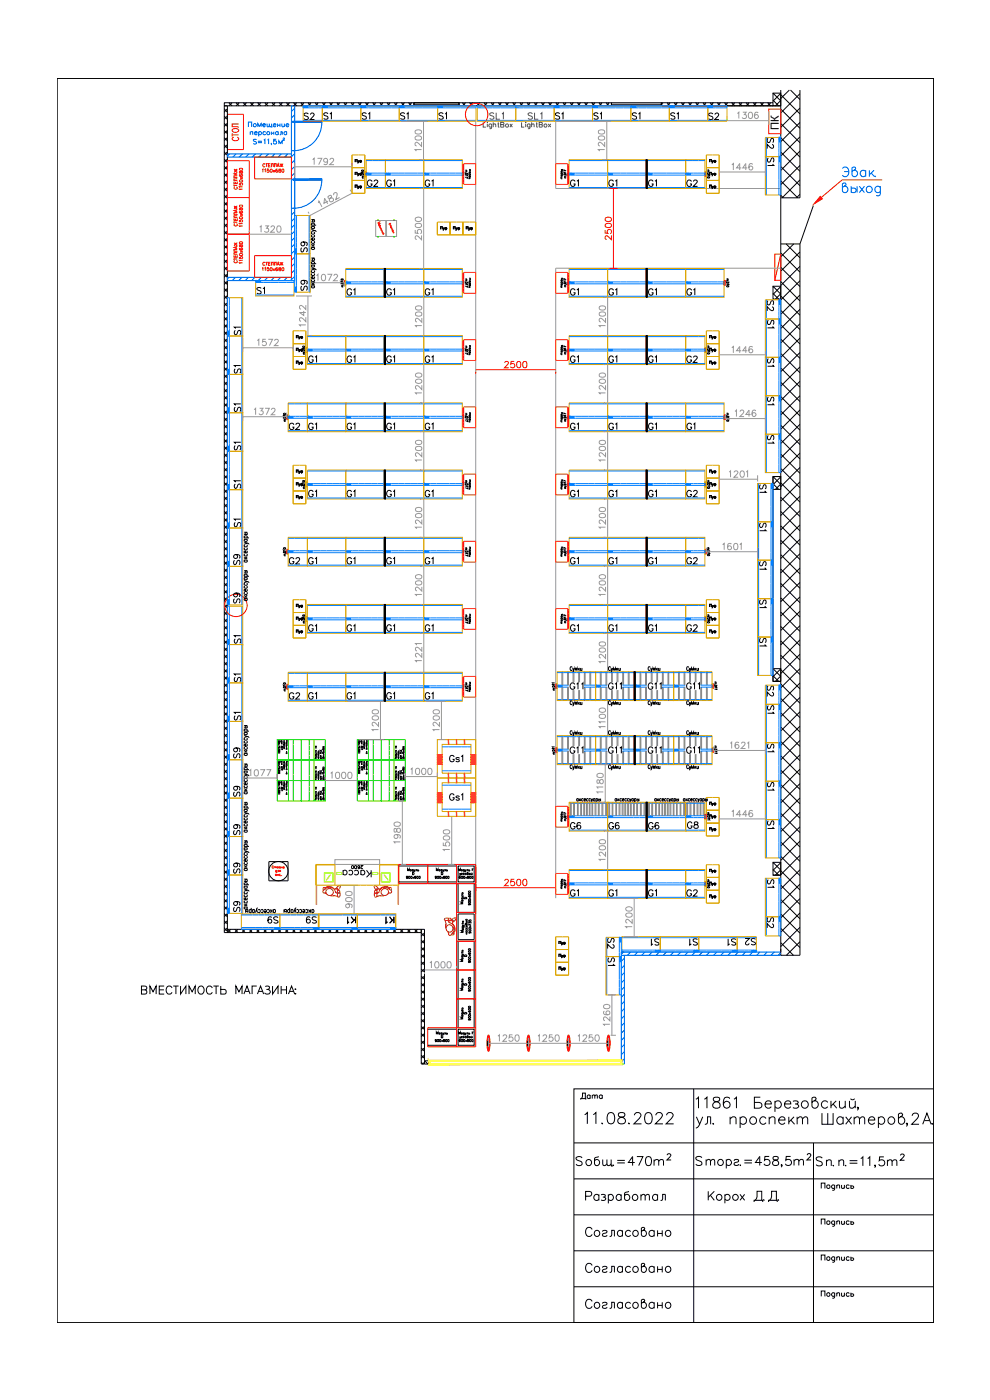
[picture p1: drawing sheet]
<svg xmlns="http://www.w3.org/2000/svg" width="297mm" height="420mm" viewBox="0 0 297 420" stroke-linecap="round" stroke-linejoin="round" font-family="sans-serif">
<defs><g id="words">
<g font-size="7.1">
<text x="174.6" y="338.7">11.08.2022</text>
<text x="175" y="362.3">Разработал</text>
</g>
<g font-size="6.2">
<text x="175" y="383.1">Согласовано</text>
<text x="175" y="394.1">Согласовано</text>
</g>
<g font-size="5.7">
<text x="41.6" y="299.5">ВМЕСТИМОСТЬ МАГАЗИНА:</text>
<text x="175" y="372.2">Согласовано</text>
</g>
<g font-size="5.3" fill="#007fff">
<text x="100.5" y="37" transform="rotate(-90 100.5 37)">S1</text>
<text x="107.6" y="37">S1</text>
<text x="119.2" y="37">S1</text>
<text x="130.9" y="37">S1</text>
<text x="147.8" y="37">L1</text>
<text x="163.7" y="37" transform="rotate(-90 163.7 37)">L1</text>
<text x="181.7" y="37" transform="rotate(-90 181.7 37)">S1</text>
<text x="188.7" y="37">S1</text>
<text x="200.4" y="37">S1</text>
<text x="233.5" y="50.8" transform="rotate(-90 233.5 50.8)">S1</text>
<text x="93.5" y="76.9" transform="rotate(-90 93.5 76.9)">S9</text>
<text x="93.5" y="88.2" transform="rotate(-90 93.5 88.2)">S9</text>
<text x="103.4" y="90">G1</text>
<text x="115" y="90">G1</text>
<text x="193.7" y="90">G1</text>
<text x="205.3" y="90">G1</text>
<text x="233.5" y="99.5" transform="rotate(-90 233.5 99.5)">S1</text>
<text x="91.7" y="110.1">G1</text>
<text x="107.6" y="110.1" transform="rotate(-90 107.6 110.1)">G1</text>
<text x="115" y="110.1">G1</text>
<text x="193.7" y="110.1">G1</text>
<text x="205.3" y="110.1">G2</text>
<text x="233.5" y="122.8" transform="rotate(-90 233.5 122.8)">S1</text>
<text x="233.5" y="134.1" transform="rotate(-90 233.5 134.1)">S1</text>
<text x="73.4" y="170.7" transform="rotate(-90 73.4 170.7)">S9</text>
<text x="73.4" y="182.4" transform="rotate(-90 73.4 182.4)">S9</text>
<text x="91.7" y="190.9">G1</text>
<text x="103.4" y="190.9">G1</text>
<text x="115" y="190.9">G1</text>
<text x="193.7" y="190.9">G1</text>
<text x="205.3" y="190.9">G2</text>
<text x="170" y="208.1">G11</text>
<text x="181.7" y="208.1">G11</text>
<text x="193.7" y="208.1">G11</text>
<text x="205" y="208.1">G11</text>
<text x="229.3" y="215.2">S1</text>
<text x="73.4" y="228.6" transform="rotate(-90 73.4 228.6)">S9</text>
<text x="134.1" y="230">Gs1</text>
<text x="233.5" y="238.5" transform="rotate(-90 233.5 238.5)">S1</text>
<text x="73.4" y="240.2" transform="rotate(-90 73.4 240.2)">S9</text>
<text x="73.4" y="263.2" transform="rotate(-90 73.4 263.2)">S9</text>
<text x="233.5" y="267.4" transform="rotate(-90 233.5 267.4)">S1</text>
<text x="73.4" y="274.8" transform="rotate(-90 73.4 274.8)">S9</text>
<text x="181.7" y="270.2">G1</text>
<text x="193.7" y="270.2">G1</text>
<text x="205.3" y="270.2">G2</text>
<text x="79.4" y="278.3">S9</text>
<text x="91" y="278.3">S9</text>
<text x="103.4" y="278.3">K1</text>
<text x="115" y="278.3">K1</text>
<text x="185.6" y="285.8" transform="rotate(-90 185.6 285.8)">S2</text>
<text x="194.4" y="285">S1</text>
<text x="206" y="285">S1</text>
<text x="217.7" y="285">S1</text>
</g>
<text font-size="5.3" fill="#545454" x="170" y="37" transform="rotate(-90 170 37)">S1</text>
<g font-size="5.3" fill="#989898">
<text x="126.6" y="90">G1</text>
<text x="181.7" y="90">G1</text>
<text x="126.6" y="110.1">G1</text>
<text x="181.7" y="110.1">G1</text>
<text x="233.5" y="111.1" transform="rotate(-90 233.5 111.1)">S1</text>
<text x="126.6" y="190.9">G1</text>
<text x="181.7" y="190.9">G1</text>
<text x="233.5" y="226.8" transform="rotate(-90 233.5 226.8)">S1</text>
<text x="181.7" y="250.1">G6</text>
<text x="229.3" y="249.8">S1</text>
</g>
<g font-size="5.3" fill="#f00">
<text x="170.4" y="90">G1</text>
<text x="174.6" y="110.1" transform="rotate(-90 174.6 110.1)">G1</text>
<text x="170.4" y="190.9">G1</text>
<text x="170.4" y="250.1">G6</text>
<text x="174.6" y="270.2" transform="rotate(-90 174.6 270.2)">G1</text>
</g>
<g font-size="5.3">
<text x="73.4" y="251.9" transform="rotate(-90 73.4 251.9)">S9</text>
<text x="193.7" y="250.1">G6</text>
<text x="173.2" y="331.3">Дата</text>
</g>
<text font-size="5.3" fill="#dda500" x="102" y="264.6">Касса</text>
<g font-size="4.9" fill="#007fff">
<text x="90.3" y="37">S2</text>
<text x="211.7" y="37">S2</text>
<text x="233.2" y="45.9" transform="rotate(-90 233.2 45.9)">S2</text>
<text x="109.4" y="57.1">G2</text>
<text x="115" y="57.1">G1</text>
<text x="193.7" y="57.1">G1</text>
<text x="205.3" y="57.1">G2</text>
<text x="76.2" y="89.3">S1</text>
<text x="233.2" y="94.5" transform="rotate(-90 233.2 94.5)">S2</text>
<text x="73.4" y="101.6" transform="rotate(-90 73.4 101.6)">S1</text>
<text x="73.4" y="113.2" transform="rotate(-90 73.4 113.2)">S1</text>
<text x="86.1" y="130.2">G2</text>
<text x="91.7" y="130.2">G1</text>
<text x="103.4" y="130.2">G1</text>
<text x="115" y="130.2">G1</text>
<text x="193.7" y="130.2">G1</text>
<text x="205.3" y="130.2">G1</text>
<text x="73.4" y="136.2" transform="rotate(-90 73.4 136.2)">S1</text>
<text x="73.4" y="147.8" transform="rotate(-90 73.4 147.8)">S1</text>
<text x="231.1" y="148.9" transform="rotate(-90 231.1 148.9)">S1</text>
<text x="91.7" y="150.3">G1</text>
<text x="103.4" y="150.3">G1</text>
<text x="115" y="150.3">G1</text>
<text x="193.7" y="150.3">G1</text>
<text x="205.3" y="150.3">G2</text>
<text x="231.1" y="160.5" transform="rotate(-90 231.1 160.5)">S1</text>
<text x="86.1" y="170.4">G2</text>
<text x="91.7" y="170.4">G1</text>
<text x="103.4" y="170.4">G1</text>
<text x="115" y="170.4">G1</text>
<text x="193.7" y="170.4">G1</text>
<text x="205.3" y="170.4">G2</text>
<text x="231.1" y="172.2" transform="rotate(-90 231.1 172.2)">S1</text>
<text x="231.1" y="183.4" transform="rotate(-90 231.1 183.4)">S1</text>
<text x="73.4" y="194.4" transform="rotate(-90 73.4 194.4)">S1</text>
<text x="231.1" y="195.1" transform="rotate(-90 231.1 195.1)">S1</text>
<text x="73.4" y="205.7" transform="rotate(-90 73.4 205.7)">S1</text>
<text x="86.1" y="211">G2</text>
<text x="91.7" y="211">G1</text>
<text x="103.4" y="211">G1</text>
<text x="115" y="211">G1</text>
<text x="126.6" y="211">G1</text>
<text x="233.2" y="210.3" transform="rotate(-90 233.2 210.3)">S2</text>
<text x="134.1" y="241.3">Gs1</text>
<text x="233.2" y="279.8" transform="rotate(-90 233.2 279.8)">S2</text>
<text x="222.6" y="284.7">S2</text>
<text x="185.6" y="291" transform="rotate(-90 185.6 291)">S1</text>
</g>
<g font-size="4.9">
<text x="72.7" y="43.4" transform="rotate(-90 72.7 43.4)">СТОЛ</text>
<text x="73.4" y="159.5" transform="rotate(-90 73.4 159.5)">S1</text>
<text x="73.4" y="217.3" transform="rotate(-90 73.4 217.3)">S1</text>
<text x="170" y="227.2">G11</text>
<text x="181.7" y="227.2">G11</text>
<text x="193.7" y="227.2">G11</text>
<text x="205" y="227.2">G11</text>
</g>
<g font-size="4.9" fill="#989898">
<text x="126.6" y="57.1">G1</text>
<text x="73.4" y="124.9" transform="rotate(-90 73.4 124.9)">S1</text>
<text x="126.6" y="130.2">G1</text>
<text x="181.7" y="130.2">G1</text>
<text x="126.6" y="150.3">G1</text>
<text x="181.7" y="150.3">G1</text>
<text x="126.6" y="170.4">G1</text>
<text x="181.7" y="170.4">G1</text>
</g>
<g font-size="4.9" fill="#f00">
<text x="170.4" y="57.1">G1</text>
<text x="181.7" y="57.1">G1</text>
<text x="170.4" y="130.2">G1</text>
<text x="170.4" y="150.3">G1</text>
<text x="170.4" y="170.4">G1</text>
<text x="205.3" y="249.8">G8</text>
</g>
<g font-size="3.5" fill="#007fff">
<text x="88.2" y="187.3">Пуф</text>
<text x="212" y="187.3">Пуф</text>
</g>
<text font-size="3.5" x="104.4" y="261.8">2600</text>
<text font-size="3.4" x="233.7" y="39.1" transform="rotate(-90 233.7 39.1)">ПК</text>
<g font-size="3.1" fill="#007fff">
<text x="93.1" y="33.5" transform="rotate(-90 93.1 33.5)">25</text>
<text x="214.5" y="33.5" transform="rotate(-90 214.5 33.5)">25</text>
<text x="205" y="246.6">20</text>
<text x="184.9" y="282.9">2</text>
<text x="184.9" y="284">0</text>
<text x="224.7" y="286.8">0</text>
<text x="225.8" y="286.8">2</text>
</g>
<text font-size="3.1" x="232.8" y="207.1">2</text>
<g font-size="2.6" fill="#007fff">
<text x="232.8" y="42.7">2</text>
<text x="232.8" y="91.4">2</text>
<text x="232.8" y="208.1">0</text>
<text x="232.8" y="276.6">2</text>
</g>
<g font-size=".5" fill="#007fff">
<text x="143.4" y="32.3">780</text>
<text x="154.9" y="32.3">780</text>
</g>
</g></defs>
<g fill="none" stroke="#f00" stroke-width=".3">
<path d="M145.9 36.1a3.4 3.4 0 0 0-2.7-5.1 3.4 3.4 0 0 0-3.2 4.8 3.4 3.4 0 0 0 5.7 .6M68.2 59.3h6.6M68.2 48.2h6.6v33.1h-6.6zM70.2 54.5v.6h1v-.6M70.2 50.7l.5 .5-.5 .5M70.2 55.3v.7M70.2 55.6h1M70.2 51.2h1M70.5 56.1h-.2a.43 .43 0 0 0 .4 .7 .43 .43 0 0 0 .4-.7h-.2M70.6 51.3l.6 .4M70.7 54.6v.5M70.7 51.2h.1"/>
<path d="M70.9 52v.4M71.2 53.7h-1v.5l1 .2M71.2 52.8h-1v.5h.8l.2 .2M71.2 51.8l-1 .4 1 .3M71.2 50.7l-.6 .5M71.8 55v.5h.4a.33 .33 0 0 1 0-.5 .33 .33 0 0 1 .5 .1 .33 .33 0 0 1-.1 .5M71.9 51.5v.4h.2a.41 .41 0 0 1 .2-.4 .41 .41 0 0 1 .5 0v.3a.32 .32 0 0 1-.4 .2 .32 .32 0 0 1-.2-.4zM72 52.4h-.1a.45 .45 0 0 0 .4 .5 .45 .45 0 0 0 .5-.4 .3 .3 0 0 0-.6 0 .3 .3 0 0 0 .3 .4M72.1 53.2l.7 .5M72.8 56.8h-1l.2 .2M72.8 56.1h-1l.2 .2M72.8 53.2l-.7 .5"/>
<path d="M76.4 47.1h11v6.6h-11zM78.6 50.9l.3-.2v1M79.4 50.9l.2-.2v1M79.5 49.4a.38 .38 0 0 0-.5-.2 .38 .38 0 0 0-.1 .5 .35 .35 0 0 0 .2 .4 .35 .35 0 0 0 .4-.2M79.7 49.1h.6M80 49.1v1M80.5 49.6h.6M80.7 50.7h-.5v.5a.34 .34 0 0 1 .5-.1 .34 .34 0 0 1-.1 .6 .34 .34 0 0 1-.5-.2M81.1 49.1h-.6v1h.6M81.3 50.1l.2-.2v-.8h.5v1M81.9 51.1l.6 .6M82.2 50.1l.2-1h.5v1"/>
<path d="M82.5 51.1l-.6 .6M83.1 50.1l.4-1 .3 1M83.3 50.9l-.1-.1a.45 .45 0 0 0-.5 .4 .45 .45 0 0 0 .5 .5l.1-.3a.3 .3 0 0 0-.3-.3 .3 .3 0 0 0-.3 .3M83.3 49.8h.4M83.7 50.8v.3l.6 .3-.1 .3h-.5a.46 .46 0 0 1 0-.5 .46 .46 0 0 1 .5-.2v-.2zM83.9 49.1l.5 .5 .5-.5M84.4 49.5l-.5 .6M84.4 49.6h.1M84.4 49.1v1M84.5 49.5l.4 .6M109.9 51.5v1.5M138.9 49.4v5.4"/>
<path d="M139.1 49.4v5.4M170.3 49.7v1.9M170.6 49.7v1.9M184.1 56.6v24M211.5 51.5v1.5M68.2 70.3h6.6M70.2 65.5v.6h1v-.6M70.2 61.8l.5 .5-.5 .5M70.2 76.6v.6h1v-.6M70.2 72.8l.5 .5-.5 .5M70.2 66.7h1M70.2 66.4v.6"/>
<path d="M70.2 77.4v.7M70.2 62.3h1M70.2 77.7h1M70.2 73.3h1M70.5 67.2h-.2a.43 .43 0 0 0 .4 .7 .43 .43 0 0 0 .4-.7h-.2M70.5 78.2h-.2a.43 .43 0 0 0 .4 .7 .43 .43 0 0 0 .4-.7h-.2M70.6 62.4l.6 .4M70.6 73.4l.6 .4M70.7 65.6v.5M70.7 76.6v.6M70.7 62.3h.1M70.7 73.3h.1"/>
<path d="M70.9 63v.5M70.9 74.1v.4M71.2 64.7h-1v.5l1 .2M71.2 63.8h-1v.5h.8l.2 .2M71.2 62.9l-1 .3 1 .4M71.2 75.8h-1v.5l1 .2M71.2 74.9h-1v.5l1 .1M71.2 73.9l-1 .4 1 .3M71.2 61.8l-.6 .4M71.2 72.8l-.6 .4M71.8 66.1v.4l.4 .1a.33 .33 0 0 1 0-.5 .33 .33 0 0 1 .5 0 .33 .33 0 0 1-.1 .5M71.8 77.1v.4l.4 .1a.35 .35 0 0 1 .1-.6 .35 .35 0 0 1 .5 .2 .35 .35 0 0 1-.2 .5"/>
<path d="M71.9 73.5v.5h.2a.42 .42 0 0 1 .2-.4 .42 .42 0 0 1 .5-.1v.4a.31 .31 0 0 1-.4 .2 .31 .31 0 0 1-.2-.4zM72 63.4l-.1 .1a.45 .45 0 0 0 .4 .5 .45 .45 0 0 0 .5-.5 .3 .3 0 0 0-.6 0 .3 .3 0 0 0 .3 .5M72 62.5l-.1 .5 .3-.1a.32 .32 0 0 1 .2-.5 .32 .32 0 0 1 .4 .3 .32 .32 0 0 1-.3 .3zM72 74.5h-.1a.45 .45 0 0 0 .4 .5 .45 .45 0 0 0 .5-.4 .3 .3 0 0 0-.6 0 .3 .3 0 0 0 .3 .4M72.1 64.3l.7 .4M72.1 75.3l.7 .5M72.8 67.8h-1l.2 .2M72.8 67.1h-1l.2 .2M72.8 78.9h-1l.2 .2M72.8 78.1h-1l.2 .3M72.8 64.3l-.7 .4M72.8 75.3l-.7 .5"/>
<path d="M76.4 76.7h11v6.5h-11zM79.5 78.9l-.2-.2-.3 .1a.46 .46 0 0 0-.1 .6 .46 .46 0 0 0 .5 .2l.1-.2M79.7 78.7h.6M80 78.7v.9M80.5 79.2h.6M81.1 78.7h-.6v.9h.6M81.3 79.6l.2-.1v-.8h.5v.9M82.2 79.6l.2-.9h.5v.9M83.1 79.6l.4-.9 .3 .9M83.3 79.3h.4M83.9 78.7l.5 .5 .5-.5M84.4 79.1l-.5 .5"/>
<path d="M84.4 79.2h.1M84.4 78.7v.9M84.5 79.1l.4 .5M113.3 66.9l.4-.2-.2 .3h.4l-.5 .2M113.9 67.7l.2 .2-.2 .1-.1-.3 .3-.1 .1 .2M114.1 68.6l.3-.1-.2 .3M114.2 68l-.3 .3 .2 .1M114.3 68.3l-.3 .1M114.4 68.9l.1 .2-.2-.2M114.5 68.8l-.3 .1M114.6 69.3l.1 .2M114.7 69.2l-.3 .1"/>
<path d="M114.8 69.7v.2l-.1-.2M114.8 69.4l-.3 .2M114.9 69.6l-.3 .1M115 69.9l-.2 .1M115.1 70l-.3 .2 .2 .1M115.2 70l.1 .2M115.2 70.2l-.3 .2M117.1 67.5l.1 .2-.2 .1M117.2 67.3l-.2-.3-.3 .2 .2 .2M117.2 67.7l.1 .2-.2 .1M117.2 67.5l-.3 .1M117.3 68.1l.1 .2 .1-.1-.3-.1 .1 .3"/>
<path d="M117.3 68.5l.4 .1-.3 .2M117.5 68.9l.3-.1-.2 .3M117.8 69.6l.3 .1M118 69.4l-.2-.2v.3M118.1 69.4l-.3 .1M118.1 69.8l-.1 .2M118.1 69.5l-.1 .3 .3 .1M118.2 69.7l-.3 .1M181.6 69v.9l.8 .1a.68 .68 0 0 1-.1-1 .68 .68 0 0 1 1.1 .1 .68 .68 0 0 1-.3 1M181.6 67.3l.8-.3a.83 .83 0 0 1 1.1 .6 .99 .99 0 0 1-1 .7 .99 .99 0 0 1-.9-.7zM181.6 65.5a.95 .95 0 0 1 1.2-.4 .95 .95 0 0 1 .6 1.1 .95 .95 0 0 1-1.2 .4 .95 .95 0 0 1-.6-1.1zM183.5 70.7v1.2l-.9-.9-.7-.2-.3 .2v.5l.4 .4"/>
<path d="M78.6 80.5l.3-.2v1M79.4 80.5l.2-.2v1M80.7 80.3h-.5v.4a.34 .34 0 0 1 .5 0 .34 .34 0 0 1-.1 .5 .34 .34 0 0 1-.5-.1M81.9 80.6l.6 .7M82.5 80.6l-.6 .7M83.3 80.4h-.1a.43 .43 0 0 0-.5 .4 .43 .43 0 0 0 .5 .4v-.5l-.5 .3M83.7 80.4v.2l.6 .4-.1 .2h-.5a.47 .47 0 0 1 .1-.5 .47 .47 0 0 1 .4-.2zM138.9 82.1v5.3M139.1 82.1v5.3M170.3 82.4v1.9M170.6 82.4v1.9M182.9 80.6h2.4"/>
<path d="M217.2 84.2v1.4M138.9 102.2v5.4M139.1 102.2v5.4M142.7 111.6v.6M142.7 111h24M151.5 108.9l.3-.4h.4l.4 .3-.1 .4-1.1 1.2h1.2M154.3 108.5h-.9l-.1 .8a.67 .67 0 0 1 1-.1 .67 .67 0 0 1-.1 1.1 .67 .67 0 0 1-1-.3M155.3 108.6l.3-.1a.99 .99 0 0 1 .7 .9 .99 .99 0 0 1-.7 1 1.2 1.2 0 0 1-.3-1.8zM157.1 108.6l.5-.1a1.14 1.14 0 0 1 0 1.9h-.2a1.2 1.2 0 0 1-.3-1.8zM166.7 111.6v.6M170.3 102.5v2M170.6 102.5v2"/>
<path d="M86.5 124.5v1.5M138.9 122.4v5.4M139.1 122.4v5.4M170.3 122.7v1.9M170.6 122.7v1.9M217.2 124.5v1.5M92.2 144.7v1.4M138.9 142.6v5.3M139.1 142.6v5.3M170.3 142.9v1.9M170.6 142.9v1.9M211.5 144.7v1.4"/>
<path d="M138.9 162.7v5.4M139.1 162.7v5.4M170.3 163v2M170.6 163v2M138.9 182.9v5.4M139.1 182.9v5.4M170.3 183.2v1.9M170.6 183.2v1.9M86.5 205.4v1.5M138.9 203.3v5.3M139.1 203.3v5.3M167.2 205.2v1.4"/>
<path d="M213.6 205.2v1.4M167.2 224.4v1.5M213.6 224.4v1.5M170.3 242.6v1.9M170.6 242.6v1.9M142.7 260v7.6M142.7 266.4h24M151.5 264.3l.3-.4 .5 .1 .3 .3-1.2 1.5h1.2M154.3 263.9h-.9l-.1 .8a.67 .67 0 0 1 1 0 .67 .67 0 0 1-.1 1 .67 .67 0 0 1-1-.3M155.3 264l.4-.1a1.06 1.06 0 0 1 .6 1 1.06 1.06 0 0 1-.7 .9 1.24 1.24 0 0 1-.3-1.8zM157.1 264a.59 .59 0 0 1 .9 .3l.1 .4a.83 .83 0 0 1-.7 1.1 1.24 1.24 0 0 1-.3-1.8zM166.7 266.9v.7"/>
<path d="M170.3 262.7v2M170.6 262.7v2M146.4 310.8a6.9 6.9 0 0 0 .2 4.7 6.4 6.4 0 0 0 .1-4.7M146.5 310.9l-.2 2.2 .2 2.2M146.5 315.2l.1 .2zM146.5 310.7l.1 .3zM146.6 310.9v4.4M146.6 310.9l.3 2.2-.3 2.2M146.7 310.8h-.3M158.4 310.8l-.3 2 .3 2.6M158.5 310.9l-.3 2.2 .3 2.2M158.5 315.2l.1 .2z"/>
<path d="M158.5 310.7l.1 .3zM158.6 310.9l.3 2.2-.3 2.2zM158.8 310.8a6.9 6.9 0 0 1-.2 4.7l-.2-.1M158.8 310.8h-.4M170.4 310.8a6.9 6.9 0 0 0 .2 4.7l.1-.1M170.5 310.9l-.2 2.2 .2 2.2M170.5 315.2l.1 .2zM170.5 310.7l.1 .3zM170.6 310.9v4.4M170.6 310.9l.3 2.2-.3 2.2M170.7 310.8h-.3M170.8 310.8l.3 2-.3 2.6"/>
<path d="M182.4 310.8l-.3 2 .3 2.6M182.5 310.9l-.3 2.2 .3 2.2M182.5 315.2l.1 .2zM182.5 310.7l.1 .3zM182.6 310.9l.3 2.2-.3 2.2zM182.8 310.8a6.9 6.9 0 0 1-.2 4.7l-.2-.1M182.8 310.8h-.4"/>
<circle cx="72.3" cy="54.3" r=".43"/>
<circle cx="72.3" cy="50.8" r=".43"/>
<circle cx="81.4" cy="51.2" r=".45"/>
<circle cx="84.9" cy="51.2" r=".45"/>
<circle cx="72.3" cy="65.4" r=".43"/>
<circle cx="72.3" cy="61.8" r=".43"/>
<circle cx="72.3" cy="76.4" r=".43"/>
<circle cx="72.3" cy="72.9" r=".43"/>
<circle cx="113.7" cy="67.4" r=".16"/>
<circle cx="81.4" cy="80.7" r=".43"/>
<circle cx="84.9" cy="80.7" r=".43"/>
<circle cx="70.8" cy="181.7" r="3.4"/>
</g>
<g fill="none" stroke="#000" stroke-width=".3">
<path d="M17.2 23.6h262.9v373.3h-262.9zM171.7 219.6l-.1-.2a.34 .34 0 0 0-.4 0 .34 .34 0 0 0-.1 .3v.3a.33 .33 0 0 0 .2 .4 .33 .33 0 0 0 .4-.3M171.7 200.3l-.1-.1a.32 .32 0 0 0-.4-.1 .32 .32 0 0 0-.1 .4v.3a.33 .33 0 0 0 .2 .4 .33 .33 0 0 0 .4-.2M171.7 210.6l-.1-.2a.34 .34 0 0 0-.4 0 .34 .34 0 0 0-.1 .3v.3a.33 .33 0 0 0 .2 .5 .33 .33 0 0 0 .4-.3M171.8 219.7l.3 .7 .2-.7M171.8 200.5l.3 .7 .2-.7M171.8 210.7l.3 .8 .2-.8M172.1 201.2l-.3 .4M172.1 211.5l-.3 .4M172.5 201.2v-.7l.3 .6 .3-.6v.7M172.5 211.5v-.8l.3 .6 .3-.6v.8M173.5 200.5v.7"/>
<path d="M173.5 210.7v.8M173.5 219.7v.7M173.6 200.8l.3 .4M173.6 211l.3 .5M173.9 219.7l-.4 .5M173.9 200.5l-.4 .5M173.9 210.7l-.4 .6M174.1 219.7l.1 .7 .4-.2M174.1 200.5l.1 .7 .4-.2M174.1 210.7l.1 .7 .4-.1M174.6 200.5v.7M174.6 210.7v.8"/>
<path d="M174.6 219.7v.7M183.2 219.6l-.1-.2a.34 .34 0 0 0-.4 0 .34 .34 0 0 0-.1 .3v.3a.33 .33 0 0 0 .2 .4 .33 .33 0 0 0 .4-.3M183.2 200.3l-.1-.1a.32 .32 0 0 0-.4-.1 .32 .32 0 0 0-.1 .4v.3a.33 .33 0 0 0 .2 .4 .33 .33 0 0 0 .4-.2M183.2 210.6l-.1-.2a.34 .34 0 0 0-.4 0 .34 .34 0 0 0-.1 .3v.3a.33 .33 0 0 0 .2 .5 .33 .33 0 0 0 .4-.3M183.3 219.7l.3 .7 .2-.7M183.3 200.5l.3 .7 .2-.7M183.3 210.7l.3 .8 .2-.8M183.6 201.2l-.3 .4M183.6 211.5l-.3 .4M184.1 201.2v-.7l.2 .6 .3-.6v.7M184.1 211.5v-.8l.2 .6 .3-.6v.8M185 200.5v.7"/>
<path d="M185 210.7v.8M185 219.7v.7M185.2 200.8l.2 .4M185.2 211l.2 .5M185.4 219.7l-.4 .5M185.4 200.5l-.4 .5M185.4 210.7l-.4 .6M185.7 219.7v.7l.4-.2M185.7 200.5v.7l.4-.2M185.7 210.7v.7l.4-.1M186.1 200.5v.7M186.1 210.7v.8"/>
<path d="M186.1 219.7v.7M195.1 219.6l-.1-.2a.34 .34 0 0 0-.4 0 .34 .34 0 0 0-.1 .3v.3a.33 .33 0 0 0 .2 .4 .33 .33 0 0 0 .4-.3M195.1 200.3l-.1-.1a.32 .32 0 0 0-.4-.1 .32 .32 0 0 0-.1 .4v.3a.33 .33 0 0 0 .2 .4 .33 .33 0 0 0 .4-.2M195.1 210.6l-.1-.2a.34 .34 0 0 0-.4 0 .34 .34 0 0 0-.1 .3v.3a.33 .33 0 0 0 .2 .5 .33 .33 0 0 0 .4-.3M195.2 219.7l.3 .7 .2-.7M195.2 200.5l.3 .7 .2-.7M195.2 210.7l.3 .8 .2-.8M195.5 201.2l-.3 .4M195.5 211.5l-.3 .4M195.9 201.2v-.7l.3 .6 .3-.6v.7M195.9 211.5v-.8l.3 .6 .3-.6v.8M196.9 200.5v.7"/>
<path d="M196.9 210.7v.8M196.9 219.7v.7M197 200.8l.3 .4M197 211l.3 .5M197.3 219.7l-.4 .5M197.3 200.5l-.4 .5M197.3 210.7l-.4 .6M197.6 219.7v.7l.4-.2M197.6 200.5v.7l.4-.2M197.6 210.7v.7l.4-.1M198 200.5v.7M198 210.7v.8"/>
<path d="M198 219.7v.7M206.7 219.6l-.1-.2a.34 .34 0 0 0-.4 0 .34 .34 0 0 0-.2 .3v.3a.33 .33 0 0 0 .3 .4 .33 .33 0 0 0 .4-.3M206.7 200.3l-.1-.1a.32 .32 0 0 0-.4-.1 .32 .32 0 0 0-.2 .4v.3a.33 .33 0 0 0 .3 .4 .33 .33 0 0 0 .4-.2M206.7 210.6l-.1-.2a.34 .34 0 0 0-.4 0 .34 .34 0 0 0-.2 .3v.3a.33 .33 0 0 0 .3 .5 .33 .33 0 0 0 .4-.3M206.8 219.7l.2 .7 .3-.7M206.8 200.5l.2 .7 .3-.7M206.8 210.7l.2 .8 .3-.8M207 201.2l-.3 .4M207 211.5l-.3 .4M207.5 201.2v-.7l.3 .6 .3-.6v.7M207.5 211.5v-.8l.3 .6 .3-.6v.8M208.4 200.5v.7"/>
<path d="M208.4 210.7v.8M208.4 219.7v.7M208.6 200.8l.3 .4M208.6 211l.3 .5M208.9 219.7l-.5 .5M208.9 200.5l-.5 .5M208.9 210.7l-.5 .6M209.1 219.7l.1 .7 .4-.2M209.1 200.5l.1 .7 .4-.2M209.1 210.7l.1 .7 .4-.1M209.6 200.5v.7M209.6 210.7v.8"/>
<path d="M209.6 219.7v.7M83.3 228.6h.8M83.3 232l.3 .2 .5-.2M83.3 234.7h.8M83.3 238.2h.8M83.3 222.4l.3-.1 .5 .1M83.3 225.9l.3 .1 .5-.1M83.5 229.3h.5l-.4-.2v.4M83.5 231.2l.5 .2-.2-.2-.2 .3zM83.5 235.5h.5l-.4-.2v.3M83.5 237.3l.5 .2-.2-.2-.2 .3zM83.5 223.2h.5l-.4-.2v.3"/>
<path d="M83.5 225.1l.5 .1-.2-.2-.2 .3zM83.5 229.5l.3 .3M83.5 230.8l.3 .2M83.5 235.7l.3 .2M83.5 237l.3 .2M83.5 223.4l.3 .3M83.5 224.6l.3 .3M83.6 231.6l.2 .3v-.3l-.1 .1 .1 .2M83.6 237.8l.1 .2 .3-.2h-.3l.1 .2M83.6 225.4l.1 .3 .3-.1-.1-.2-.2 .1 .1 .2M83.6 230.3v.3h.2v-.2l.2 .2M83.6 236.5v.3l.2-.3 .2 .3"/>
<path d="M83.6 224.2v.3h.2v-.2l.2 .2M83.6 228.7l.2 .2-.2 .1v-.3h.3v.3M83.6 234.9l.2 .2h-.3l.1-.2h.3v.2M83.6 222.6l.2 .2h-.3l.3-.2 .1 .3M83.8 229.5l-.3 .3M83.8 230.8l-.3 .2M83.8 235.7l-.3 .2M83.8 237l-.3 .2M83.8 223.4l-.3 .3M83.8 224.6l-.3 .3M84 229.9v.3l-.5-.2M84 236.1v.3l-.5-.3"/>
<path d="M84 223.8v.3l-.5-.2M84.2 228.5v.2h.5M84.2 234.6v.2h.5M84.2 222.3v.2h.5M84.4 228.8l.3 .2-.3 .1M84.4 229.4l.3-.1-.3 .1M84.4 230l.4 .2-.4 .1M84.4 235l.3 .1-.3 .1M84.4 235.6h.3l-.1-.2-.2 .2M84.4 236.1l.4 .2-.4 .2M84.4 222.7l.3 .1-.3 .1M84.4 223.3l.3-.1-.3 .1"/>
<path d="M84.4 223.8l.4 .2-.4 .2M84.4 229.2v.1M84.4 235.4v.1M84.4 223.1v.1M84.4 228.7v-.3l.3 .1-.1 .2M84.4 234.8v-.2l.3 .1-.1 .1M84.4 222.5l.1-.2 .1 .2M84.4 230.7v-.3l.4 .1-.1 .2M84.4 231.2l.1-.3h.3l-.1 .3M84.4 236.9v-.3l.4 .1-.1 .2M84.4 237.3v-.3l.4 .1-.1 .2M84.4 224.6v-.3l.4 .1-.1 .2"/>
<path d="M84.4 225.1l.1-.4 .3 .1-.1 .3M84.5 223.9v.2M84.5 230.1v.2M84.5 236.2v.2M85.1 229.2h.3l-.3 .2M85.1 235.3l.3 .1-.3 .2M85.1 223l.3 .1-.3 .1M85.1 228.4h.3M85.1 230.6h.3M85.1 230.6l.3 .3M85.1 234.6h.3M85.1 236.7h.3"/>
<path d="M85.1 236.8l.3 .2M85.1 222.3h.3M85.1 224.4h.3M85.1 224.5l.3 .3M85.2 230.2v-.3l.1 .3M85.2 230.6v-.3l.2 .1-.1 .2M85.2 236.3v-.2l.1 .2M85.2 236.7v-.3l.2 .1-.1 .2M85.2 224v-.2l.2 .1-.1 .1M85.2 224.4v-.2l.2 .1-.1 .1M85.2 228.4l.2 .3M85.2 234.6l.2 .2"/>
<path d="M85.2 222.3l.2 .2M85.3 229.5l.1 .3-.1-.3-.2 .1 .1 .2M85.3 235.7l.1 .2-.1-.2-.1 .2M85.3 223.4v.3l.1-.1-.2-.2v.3M85.3 228.5l-.2 .2M85.3 234.7l-.2 .1M85.3 222.3l-.2 .2M85.4 230.6l-.3 .3M85.4 236.8l-.3 .2M85.4 224.5l-.3 .3M85.7 229.2h.4v.3l-.3-.1 .1-.2M85.7 235.4l.4 .2-.1 .1-.1-.3"/>
<path d="M85.7 223.1h.4v.3l-.3-.1 .1-.2M85.8 231h.3v-.2l-.3 .1 .1 .1M85.8 232.3h.3v-.3l-.3 .1 .1 .2M85.8 237.2h.3v-.2h-.2v.2M85.8 238.4h.3v-.2h-.2v.2M85.8 224.9l.3-.1v-.2l-.3 .1 .1 .2M85.8 226.2l.3-.1v-.2l-.3 .1 .1 .2M85.8 228.4h.5M85.8 230.2h.3M85.8 230.6h.3M85.8 230.4h.3M85.8 231.9h.3"/>
<path d="M85.8 231.7h.3M85.8 234.6h.5M85.8 236.4h.3M85.8 236.8h.3M85.8 236.5h.3M85.8 238.1h.3M85.8 237.8h.3M85.8 222.3h.5M85.8 224h.3M85.8 224.5h.3M85.8 224.3h.3M85.8 225.7h.3"/>
<path d="M85.8 225.5h.3M85.9 229.6v.2h.1M85.9 235.8l.1 .1M85.9 223.4l.1 .2M86 228.4l.3 .3M86 224.3v.2M86 225.5v.2M86 230.4v.2M86 231.7v.2M86 236.5v.3M86 237.8v.3M86 234.6l.3 .3"/>
<path d="M86 222.3l.3 .3M86.1 228.5l-.3 .2M86.1 234.7l-.3 .2M86.1 222.4l-.3 .2M86.1 229.6v.2l-.1-.1M86.1 230l-.3 .1 .1 .1M86.1 235.8v.2l-.1-.1M86.1 236.1l-.3 .1 .1 .2M86.1 223.4v.3l-.1-.2M86.1 223.8h-.2v.2M94.5 233.7l.3 .2M94.5 233.9h.4"/>
<path d="M94.5 239.8l.3 .3M94.5 227.5l.3 .3M94.5 227.8h.4M94.6 232.2h.3M94.6 231.7h.3M94.6 232h.3M94.6 230.5h.3M94.6 230.7h.3M94.6 238.3h.3M94.6 237.9h.3M94.6 238.1h.3M94.6 236.6h.3"/>
<path d="M94.6 236.9h.3M94.6 226h.3M94.6 225.6h.3M94.6 225.8h.3M94.6 224.3h.3M94.6 224.6h.3M94.8 232.6l.1 .2M94.8 232.7l-.2-.1v.2M94.8 238.7l.1 .2M94.8 238.8l-.2-.1v.2M94.8 226.5l.1 .1M94.8 226.5l-.2-.1v.2"/>
<path d="M94.8 224.3v.3M94.8 225.6v.2M94.8 230.5v.2M94.8 231.7v.3M94.8 236.6v.3M94.8 237.9v.2M94.9 233.1v-.2l-.2-.1v.3h.4M94.9 232.2v.2h-.3M94.9 231.3v.2l-.2 .1v-.3h.2M94.9 230.1v.1l-.2 .1v-.2h.2M94.9 239.2l-.2-.2v.2h.4M94.9 238.3v.2h-.3"/>
<path d="M94.9 237.5v.2h-.2v-.2h.2M94.9 236.2v.2h-.2v-.2h.2M94.9 227v-.2l-.2-.1v.3h.4M94.9 226v.2h-.3M94.9 225.2v.2h-.2l-.1-.2h.3M94.9 223.9v.2l-.2 .1-.1-.2 .3-.1M94.9 233.7l-.2 .1M94.9 239.8l-.2 .2M94.9 227.5l-.2 .2M95.4 233.9h.3M95.4 233.7l.2 .2M95.4 231.5l.3 .2"/>
<path d="M95.4 239.9l.2 .2M95.4 237.6l.3 .2M95.4 227.8h.3M95.4 227.6l.2 .2M95.4 225.3l.3 .3M95.4 232.2v.2l.3-.1-.1-.1M95.4 238.3v.3l.3-.1-.1-.2M95.4 226v.3l.3-.1-.1-.2M95.6 232.6v.2l-.2-.2 .1 .2M95.6 231.8l.1 .2h-.3v-.2h.3M95.6 238.7v.3l-.2-.3 .1 .3M95.6 238l.1 .2h-.3v-.2h.3"/>
<path d="M95.6 226.4v.3l-.2-.2 .1 .2M95.6 225.7l.1 .1-.3 .1v-.2h.3M95.7 233h-.3l.3 .2M95.7 239.1h-.3l.3 .3M95.7 226.8h-.3l.3 .2M95.7 233.7l-.2 .2M95.7 231.5l-.3 .2M95.7 239.8l-.2 .2M95.7 237.6l-.3 .2M95.7 227.6l-.2 .1M95.7 225.3l-.3 .3M96.1 231.6l.1 .4 .2-.1-.1-.3"/>
<path d="M96.1 231.2l.1 .3 .2-.1-.1-.2M96.1 237.8l.1 .3 .2-.1-.1-.2M96.1 237.3v.3l.3-.1-.1-.2M96.1 225.5v.3l.3-.1-.1-.2M96.1 225l.1 .4 .2-.1-.1-.3M96.1 233.7h.4v.2M96.1 239.8h.4v.2M96.1 227.5l.4 .1v.1M96.2 233.7l.1 .2 .1-.2M96.2 239.8l.1 .3 .1-.3M96.2 227.5l.1 .3 .1-.3M96.3 225.9v.3"/>
<path d="M96.3 232.1v.2M96.3 238.2v.2M96.3 232.9l-.2 .2 .3-.2M96.3 239.1l-.1 .2-.1-.2h.3M96.3 226.8l-.1 .2-.1-.2h.3M96.3 233.1h.1M96.3 239.2l.1 .1M96.3 226.9l.1 .1M96.4 233.3h-.3l.3 .2M96.4 232l-.4 .2 .4 .2M96.4 239.5h-.3l.3 .2M96.4 238.2l-.4 .2 .4 .1"/>
<path d="M96.4 227.1h-.3l.3 .3M96.4 225.9l-.4 .1 .4 .2M96.8 233.8l.3 .1 .3-.1M96.8 230.3l.3-.1 .3 .1M96.8 239.9l.3 .2 .3-.2M96.8 236.5h.6M96.8 227.6l.3 .2 .3-.2M96.8 224.2l.3-.2 .3 .2M96.8 231.7l.2 .3 .2-.3v.3M96.8 230.9l.1 .3 .2-.3 .2 .3zM96.8 237.9l.2 .2 .2-.2v.2M96.8 237.1l.1 .2 .2-.3 .2 .3z"/>
<path d="M96.8 225.6l.2 .2 .2-.2v.3M96.9 233.4l.1 .3 .3-.3h-.3l.1 .3M96.9 239.5l.1 .3 .3-.2h-.3l.1 .2M96.9 227.2v.3h.3l.1-.2h-.3l.1 .2M96.9 224.8v.3l.2-.3 .2 .2zM97 230.5l.1 .2-.2 .1v-.3l.4 .1-.1 .2M97 236.7l.1 .2h-.3l.1-.2h.3v.2M97 224.3l.1 .3h-.2l.1-.3 .2 .3M97 232.6l.3 .2M97 231.3l.3 .3M97 238.7l.3 .2M97 237.5l.3 .2"/>
<path d="M97 226.4l.3 .3M97 225.2l.3 .2M97.1 232.9v.3l-.3-.2h.5M97.1 239.1v.3l-.3-.2h.5M97.1 226.8v.3l-.3-.2h.5M97.3 232.3l-.5-.2v.3M97.3 238.5l-.5-.2v.3M97.3 226.2l-.5-.2v.3M97.3 232.6l-.3 .2M97.3 231.3l-.3 .3M97.3 238.7l-.3 .2M97.3 237.5l-.3 .2"/>
<path d="M97.3 226.4l-.3 .3M97.3 225.2l-.3 .2M107.4 228.6h.7M107.4 232l.3 .2 .4-.2M107.4 234.7h.7M107.4 238.2h.7M107.4 222.4l.3-.1 .4 .1M107.4 225.9l.3 .1 .4-.1M107.5 229.3h.5l-.3-.2v.4M107.5 235.5h.5l-.3-.2v.3M107.5 223.2h.5l-.3-.2v.3M107.5 229.5l.3 .3"/>
<path d="M107.5 230.8l.3 .2M107.5 235.7l.3 .2M107.5 237l.3 .2M107.5 223.4l.3 .3M107.5 224.6l.3 .3M107.6 231.2l.4 .2-.2-.2-.2 .3zM107.6 237.3l.4 .2-.2-.2-.2 .3zM107.6 225l.3 .3v-.3l-.3 .3zM107.6 230.3v.3h.2v-.2l.2 .2M107.6 231.6l.1 .3 .3-.2-.2-.1v.3M107.6 236.5v.3l.2-.3h.2v.3M107.6 237.8l.1 .2 .3-.2-.2-.1v.3"/>
<path d="M107.6 224.2v.3h.2v-.2l.2 .2M107.6 225.4l.1 .3 .3-.1-.1-.2-.2 .2 .1 .1M107.7 228.7l.1 .3h-.2v-.3h.3v.3M107.7 234.9l.1 .2h-.2v-.2h.3v.2M107.7 222.6l.1 .2h-.2l.2-.2 .1 .3M107.8 229.5l-.3 .3M107.8 230.8l-.3 .2M107.8 235.7l-.3 .2M107.8 237l-.3 .2M107.8 223.4l-.3 .3M107.8 224.6l-.3 .3M108 229.9v.3l-.5-.2"/>
<path d="M108 236.1v.3l-.5-.3M108 223.8v.3l-.5-.2M108.2 228.5v.2h.5M108.2 234.6v.2h.5M108.2 222.3v.2h.5M108.4 228.8l.3 .2-.3 .1M108.4 229.4l.3-.1-.3 .1M108.4 230l.4 .2-.4 .1M108.4 235l.3 .1-.3 .1M108.4 235.6h.3l-.1-.2-.2 .2M108.4 236.1l.4 .2-.4 .2M108.4 222.7l.3 .1-.3 .1"/>
<path d="M108.4 223.3l.3-.1-.3 .1M108.4 223.8l.4 .2-.4 .2M108.4 229.2v.1M108.4 235.4v.1M108.4 223.1v.1M108.4 228.7v-.3l.3 .1-.1 .2M108.4 234.8v-.2l.3 .1-.1 .1M108.4 222.5l.1-.2 .1 .2M108.4 230.7v-.3l.4 .2-.1 .1M108.4 231.2l.1-.3 .3 .1-.1 .2M108.4 236.9v-.3l.4 .1-.1 .2M108.4 237.3v-.3l.4 .2-.1 .1"/>
<path d="M108.4 224.6v-.3l.4 .1-.1 .2M108.4 225.1l.1-.4 .3 .1-.1 .3M108.5 223.9v.2M108.5 230.1v.2M108.5 236.2v.2M109.1 229.2h.3l-.3 .2M109.1 235.3l.3 .1-.3 .2M109.1 223l.3 .1-.3 .1M109.1 228.4h.3M109.1 234.6h.3M109.1 222.3h.3M109.1 230.6l.3 .3"/>
<path d="M109.1 236.8l.3 .2M109.1 224.5l.3 .3M109.2 230.2v-.3l.1 .3M109.2 236.3v-.2l.1 .2M109.2 224v-.2l.2 .1-.1 .1M109.2 228.4l.2 .3M109.2 234.6l.2 .2M109.2 222.3l.2 .2M109.3 229.5l.1 .3-.1-.3-.2 .1 .1 .2M109.3 235.7l.1 .2-.1-.2-.1 .2M109.3 223.4v.3l.1-.1-.2-.2v.3M109.3 228.5l-.2 .2"/>
<path d="M109.3 234.7l-.2 .1M109.3 222.3l-.2 .2M109.3 230.6l.1-.2-.2-.1-.1 .2 .3 .1M109.3 236.7l.1-.2-.2-.1v.3h.2M109.3 224.4l.1-.1-.2-.1v.2h.2M109.4 230.6l-.3 .3M109.4 236.8l-.3 .2M109.4 224.5l-.3 .3M109.7 229.2h.5M109.7 235.4h.5M109.7 223.1h.5M109.8 228.4h.5"/>
<path d="M109.8 230.2h.4M109.8 230.6h.4M109.8 230.4h.4M109.8 231h.4M109.8 231.9h.4M109.8 231.7h.4M109.8 232.3h.4M109.8 234.6h.5M109.8 236.4h.4M109.8 236.8h.4M109.8 236.5h.4M109.8 237.2h.4"/>
<path d="M109.8 238.1h.4M109.8 237.8h.4M109.8 238.4h.4M109.8 222.3h.5M109.8 224h.4M109.8 224.5h.4M109.8 224.3h.4M109.8 224.9h.4M109.8 225.7h.4M109.8 225.5h.4M109.8 226.2h.4M109.9 229.6v.2h.1"/>
<path d="M109.9 235.8l.1 .1M109.9 223.4l.1 .2M109.9 229.2v.3l.3-.1-.1-.2M109.9 231v-.2l.3 .1-.1 .1M109.9 232.3v-.3l.3 .1-.1 .2M109.9 235.4l.1 .3 .1-.3M109.9 237.2l.1-.3 .1 .3M109.9 238.4l.1-.2 .1 .2M109.9 223.1v.3l.3-.1-.1-.2M109.9 224.9v-.3l.3 .1-.1 .2M109.9 226.2v-.3l.3 .1-.1 .2M110 228.4l.3 .3"/>
<path d="M110 224.3v.2M110 225.5v.2M110 230.4v.2M110 231.7v.2M110 236.5v.3M110 237.8v.3M110 234.6l.3 .3M110 222.3l.3 .3M110.1 229.6v.2l-.1-.1M110.1 235.8v.2l-.1-.1M110.1 223.4v.3l-.1-.2M110.1 228.5l-.3 .2"/>
<path d="M110.1 234.7l-.3 .2M110.1 222.4l-.3 .2M110.2 230h-.3v.2M110.2 236.1h-.3v.3M110.2 223.8h-.3v.2M118.5 233.9h.4M118.5 227.8h.4M118.5 233.7l.3 .2M118.5 239.8l.3 .3M118.5 227.5l.3 .3M118.6 232.2h.3M118.6 231.7h.3"/>
<path d="M118.6 232h.3M118.6 230.5h.3M118.6 230.7h.3M118.6 238.3h.3M118.6 237.9h.3M118.6 238.1h.3M118.6 236.6h.3M118.6 236.9h.3M118.6 226h.3M118.6 225.6h.3M118.6 225.8h.3M118.6 224.3h.3"/>
<path d="M118.6 224.6h.3M118.8 232.6l.1 .2M118.8 232.7l-.2-.1v.2M118.8 238.7l.1 .2M118.8 238.8l-.2-.1v.2M118.8 226.5l.1 .1M118.8 226.5l-.2-.1v.2M118.8 224.3v.3M118.8 225.6v.2M118.8 230.5v.2M118.8 231.7v.3M118.8 236.6v.3"/>
<path d="M118.8 237.9v.2M118.9 233.1v-.2l-.2-.1v.3h.4M118.9 232.2v.2h-.3M118.9 231.3v.2l-.2 .1v-.3h.2M118.9 230.1v.2h-.2v-.2h.2M118.9 239.2v-.1l-.2-.1v.2h.4M118.9 238.3v.2h-.3M118.9 237.5v.2h-.3l.3-.2M118.9 236.2v.2h-.3l.3-.2M118.9 227v-.2l-.2-.1v.3h.4M118.9 226v.2h-.3M118.9 225.2v.2h-.2l-.1-.2h.3"/>
<path d="M118.9 223.9v.2l-.2 .1-.1-.2 .3-.1M118.9 233.7l-.2 .1M118.9 239.8l-.2 .2M118.9 227.5l-.2 .2M119.4 233.9h.3M119.4 227.8h.3M119.4 233.7l.2 .2M119.4 231.5l.3 .2M119.4 239.9l.2 .2M119.4 237.6l.3 .2M119.4 227.6l.2 .2M119.4 225.3l.3 .3"/>
<path d="M119.5 232.2v.2l.2-.1-.1-.1M119.5 238.3v.3l.2-.1-.1-.2M119.5 226v.3l.2-.1-.1-.2M119.6 232.6v.2l-.2-.2 .1 .2M119.6 231.8l.1 .2h-.2v-.2h.2M119.6 238.7v.3l-.2-.3 .1 .3M119.6 238l.1 .2h-.2v-.2h.2M119.6 226.4v.3l-.2-.2 .1 .2M119.6 225.7l.1 .1-.2 .1-.1-.2h.3M119.7 233h-.3l.3 .2M119.7 239.1h-.3l.3 .3M119.7 226.8h-.3l.3 .2"/>
<path d="M119.7 233.7l-.2 .2M119.7 231.5l-.3 .2M119.7 239.8l-.2 .2M119.7 237.6l-.3 .2M119.7 227.6l-.2 .1M119.7 225.3l-.3 .3M120.1 231.6l.1 .4 .3-.2-.2-.2M120.1 231.2l.1 .3 .3-.1-.2-.2M120.1 237.8l.1 .3 .3-.1-.2-.2M120.1 237.3v.3l.4-.1-.2-.2M120.1 225.5v.3l.4-.1-.2-.2M120.1 225l.1 .4 .3-.2-.2-.2"/>
<path d="M120.1 233.7l.5 .2M120.1 239.8l.5 .2M120.1 227.5h.4l.1 .2M120.2 233.7l.1 .2 .1-.2M120.2 239.8l.1 .3 .1-.3M120.2 227.5l.1 .3 .1-.3M120.3 225.9v.3M120.3 232.1v.2M120.3 238.2v.2M120.3 232.9l-.1 .2-.1-.2h.4M120.3 239.1l-.1 .2-.1-.2h.4M120.3 226.8l-.1 .2-.1-.2h.4"/>
<path d="M120.3 233.1h.2M120.3 239.2l.2 .1M120.3 226.9l.2 .1M120.5 233.3h-.4l.4 .2M120.5 232l-.5 .2 .5 .2M120.5 239.5h-.4l.4 .2M120.5 238.2l-.5 .2 .5 .1M120.5 227.1h-.4l.4 .3M120.5 225.9l-.5 .1 .5 .2M120.8 233.8l.3 .1 .3-.1M120.8 230.3l.3-.1 .3 .1M120.8 239.9l.3 .2 .3-.2"/>
<path d="M120.8 236.5h.6M120.8 227.6l.3 .2 .3-.2M120.8 224.2l.3-.2 .3 .2M120.8 231.7l.2 .3 .2-.3v.3M120.8 230.9l.1 .3 .2-.3 .2 .3zM120.8 237.9l.2 .2 .2-.2v.2M120.8 237.1l.1 .2 .2-.3 .2 .3zM120.8 225.6l.2 .2 .2-.2v.3M120.9 233.4l.1 .3 .3-.3h-.3l.1 .3M120.9 239.5l.1 .3 .3-.2h-.3l.1 .2M120.9 227.2v.3h.3l.1-.2h-.3l.1 .2M120.9 224.8v.3l.2-.3 .2 .2z"/>
<path d="M121 230.5l.1 .2-.2 .1v-.3l.4 .1-.1 .2M121 236.7l.1 .2h-.3l.1-.2h.3v.2M121 224.3l.1 .3h-.2l.1-.3 .2 .3M121 232.6l.3 .2M121 231.3l.3 .3M121 238.7l.3 .2M121 237.5l.3 .2M121 226.4l.3 .3M121 225.2l.3 .2M121.1 232.9v.3l-.3-.2h.5M121.1 239.1v.3l-.3-.2h.5M121.1 226.8v.3l-.3-.2h.5"/>
<path d="M121.3 232.3l-.5-.2v.3M121.3 238.5l-.5-.2v.3M121.3 226.2l-.5-.2v.3M121.3 232.6l-.3 .2M121.3 231.3l-.3 .3M121.3 238.7l-.3 .2M121.3 237.5l-.3 .2M121.3 226.4l-.3 .3M121.3 225.2l-.3 .2M171.7 229.8l-.1-.2a.34 .34 0 0 0-.4 0 .34 .34 0 0 0-.1 .4v.2a.33 .33 0 0 0 .2 .5 .33 .33 0 0 0 .4-.3M171.8 229.9l.3 .8 .2-.8M172.1 220.4l-.3 .4"/>
<path d="M172.1 230.7l-.3 .4M172.5 220.4v-.7l.3 .6 .3-.6v.7M172.5 230.7v-.8l.3 .6 .3-.6v.8M173.5 229.9v.8M173.6 220l.3 .4M173.6 230.2l.3 .5M173.9 229.9l-.4 .6M174.1 229.9l.1 .7 .4-.1M174.6 229.9v.8M183.2 229.8l-.1-.2a.34 .34 0 0 0-.4 0 .34 .34 0 0 0-.1 .4v.2a.33 .33 0 0 0 .2 .5 .33 .33 0 0 0 .4-.3M183.3 229.9l.3 .8 .2-.8M183.6 220.4l-.3 .4"/>
<path d="M183.6 230.7l-.3 .4M184.1 220.4v-.7l.2 .6 .3-.6v.7M184.1 230.7v-.8l.2 .6 .3-.6v.8M185 229.9v.8M185.2 220l.2 .4M185.2 230.2l.2 .5M185.4 229.9l-.4 .6M185.7 229.9v.7l.4-.1M186.1 229.9v.8M195.1 229.8l-.1-.2a.34 .34 0 0 0-.4 0 .34 .34 0 0 0-.1 .4v.2a.33 .33 0 0 0 .2 .5 .33 .33 0 0 0 .4-.3M195.2 229.9l.3 .8 .2-.8M195.5 220.4l-.3 .4"/>
<path d="M195.5 230.7l-.3 .4M195.9 220.4v-.7l.3 .6 .3-.6v.7M195.9 230.7v-.8l.3 .6 .3-.6v.8M196.9 229.9v.8M197 220l.3 .4M197 230.2l.3 .5M197.3 229.9l-.4 .6M197.6 229.9v.7l.4-.1M198 229.9v.8M206.7 229.8l-.1-.2a.34 .34 0 0 0-.4 0 .34 .34 0 0 0-.2 .4v.2a.33 .33 0 0 0 .2 .5 .33 .33 0 0 0 .5-.3M206.8 229.9l.2 .8 .3-.8M207 220.4l-.3 .4"/>
<path d="M207 230.7l-.3 .4M207.5 220.4v-.7l.3 .6 .3-.6v.7M207.5 230.7v-.8l.3 .6 .3-.6v.8M208.4 229.9v.8M208.6 220l.3 .4M208.6 230.2l.3 .5M208.9 229.9l-.5 .6M209.1 229.9l.1 .7 .4-.1M209.6 229.9v.8M80.7 258.6h5.7v5.7h-5.7zM94.5 240.1h.4M95.4 240.1h.3"/>
<path d="M118.5 240.1h.4M119.4 240.1h.3M146.3 312.9h.1M146.3 313.5h.1M146.3 313.5l.2 .2M146.4 313.2l.1 .1zM146.4 312.8l.1 .1zM146.4 312.5v.2M146.4 313.4v.1M146.4 313.2h.1M146.4 312.7h.1M146.5 313.4l-.2 .1"/>
<path d="M146.5 313.1l-.1 .1M146.5 312.5l-.2 .1M158.3 312.9h.1M158.4 313.5l.1 .2M158.4 313.4h.1M158.4 313.2l.1 .2-.1-.2M158.4 312.8h.1M158.4 312.5v.2M158.4 313.2h.1M158.4 312.7h.1M158.5 313.1l-.1 .1M158.5 312.5l-.2 .1"/>
<path d="M170.3 313.5h.1M170.3 313.5l.2 .2M170.3 312.9h.1M170.4 313.4h.1M170.4 313.2h.1M170.4 312.8h.1M170.4 312.5v.2M170.4 312.7h.1M170.5 313.1l-.1 .1M170.5 312.5l-.2 .1M182.3 312.9h.1M182.4 313.5l.1 .2"/>
<path d="M182.4 313.2l.1 .2zM182.5 312.8h.1M182.4 312.5l.1 .2M182.4 313.4v.1M182.5 313.4l-.2 .1M182.5 313.1v.1M182.5 312.5l-.2 .1M208.1 326.8v70.1M208.8 329.9l.8-.6v3.3M208.9 335.2l1 2.2 .9-2.2M209.9 337.4a1.31 1.31 0 0 1-1.1 1.1M211.3 329.9l.8-.6v3.3"/>
<path d="M211.5 337.4l.6-.2 .2-.4v-1.6h.9v2.2M214 337.1l-.1 .1 .1 .2 .2-.2M214.2 329.4a.66 .66 0 0 0 .3 1.1 1.39 1.39 0 0 1 1.6 1.4 1.15 1.15 0 0 1-1.3 .7 1.15 1.15 0 0 1-.9-1.1 1.88 1.88 0 0 1 1.9-1.1l.1-.7a1.3 1.3 0 0 0-1.7-.3zM218.9 329.7a.96 .96 0 0 0-.9-.4 .96 .96 0 0 0-.8 .6 1.95 1.95 0 0 0 .8 2.7 1.03 1.03 0 0 0 1.1-1 1.03 1.03 0 0 0-1-1.1 1.03 1.03 0 0 0-1.1 1M219.1 335.8l.8-.6 .8 .1 .1 2.1M219.1 335.2v2.2M220.2 329.9l.8-.6v3.3M222.1 335.7a1.06 1.06 0 0 1 1.5-.2 1.06 1.06 0 0 1 0 1.6 1.06 1.06 0 0 1-1.5-.2M222.1 335.2v3.3M228.1 329.3h-1.8v3.3h1.5a.87 .87 0 0 0 .8-.9 .87 .87 0 0 0-.8-.9h-1.5M229.5 331.3h1.9a1.02 1.02 0 0 0-1.4-.8 1.02 1.02 0 0 0-.3 1.6 1.01 1.01 0 0 0 1.7 0M229.9 335.7a1.06 1.06 0 0 0-1.6-.2 1.06 1.06 0 0 0 0 1.6 1.06 1.06 0 0 0 1.6-.2"/>
<path d="M230.8 335.8l.8-.6 .8 .1 .1 2.1M230.8 335.2v2.2M232.5 330.8a1.06 1.06 0 0 1 1.6-.1 1.06 1.06 0 0 1 0 1.6 1.06 1.06 0 0 1-1.6-.2M232.5 330.4v3.3M233.6 336.1h1.9a.99 .99 0 0 0-1.1-1 .99 .99 0 0 0-.8 1.3 1.03 1.03 0 0 0 .8 1 1.03 1.03 0 0 0 1.1-.5M235.4 331.3h1.9a.76 .76 0 0 0-.6-.9 1.07 1.07 0 0 0-1.3 1.4 1.07 1.07 0 0 0 1.9 .3M236.7 335.2v2.2M237.3 336.1l1.1 1.3M237.9 330.5a1.19 1.19 0 0 1 1.6 .3l-.5 .5h-.5M238.2 335.2l-1.5 1.6M239 331.3a.62 .62 0 0 1 .6 .5 .62 .62 0 0 1-.3 .6l-.3 .2-1.1-.2M239.2 335.8l.8-.6 .6 .1 .2 2.1"/>
<path d="M239.2 335.2v2.2M240.8 335.8l.7-.6 .7 .1 .1 2.1M244.2 330.4a1.07 1.07 0 0 1 1.3 .6 1.07 1.07 0 0 1-.5 1.4 1.07 1.07 0 0 1-1.4-.5v-2.3l.9-.3 .4 .4-.2 .3-1.1 .8M246.6 334.1v3.3h3.4v-3.3M248.4 330.8a1.06 1.06 0 0 0-1.6-.1 1.06 1.06 0 0 0 0 1.6 1.06 1.06 0 0 0 1.6-.2M248.4 334.1v3.3M249.3 330.4v2.2M250 331.3l1.1 1.3M250.9 330.4l-1.6 1.5M251.9 330.4l.1 2 .8 .2 .8-.7M253 335.7a1.06 1.06 0 0 0-1.6-.2 1.06 1.06 0 0 0 0 1.6 1.06 1.06 0 0 0 1.6-.2M253 335.2v2.2"/>
<path d="M253.6 330.4v2.2M253.7 335.2l1.8 2.2M254.9 330.4l.1 2 .8 .2 .8-.7M255.2 329.7a.8 .8 0 0 0 1.2 0M255.5 335.2l-1.8 2.2M256.3 335.8l.8-.6 .6 .1 .2 2.1M256.3 335.2v2.2M256.6 330.4v2.2M257.5 332.4l-.1 .2-.2-.2h.3l-.3 .8M257.9 335.8l.7-.6 .7 .1 .1 2.1M260.5 336.1h2a.99 .99 0 0 0-1.2-1 .99 .99 0 0 0-.8 1.3 1.03 1.03 0 0 0 .8 1 1.03 1.03 0 0 0 1.2-.5M263.6 335.7a1.06 1.06 0 0 1 1.5-.2 1.06 1.06 0 0 1 0 1.6 1.06 1.06 0 0 1-1.5-.2"/>
<path d="M263.6 335.2v3.3M270.2 335.2a1.09 1.09 0 0 1 1.3 .6 1.09 1.09 0 0 1-.5 1.4 1.09 1.09 0 0 1-1.4-.4v-2.4l.5-.3h.4l.3 .4-.1 .4-1.1 .8M272.3 337.2l-.2 .2-.2-.2 .2-.1a.61 .61 0 0 1-.2 .9M273.7 334.9l.1-.5a1.04 1.04 0 0 1 1.6 0 1.06 1.06 0 0 1-.3 1.4l-1.6 1.6h2.2M276.8 337.4l1.3-3.3 1.3 3.3M277.4 336.3h1.5M279.7 337.1l-.1 .1 .1 .2 .2-.2M280.1 326.8h-107.9v70.1h107.9M172.2 343h107.9M172.2 353.8h107.9M174.7 347.5a1.04 1.04 0 0 0-1.9 .2l.3 .4 1.3 .5a.65 .65 0 0 1 0 1.1 1.24 1.24 0 0 1-1.6-.3M179.6 347.1l-1.1 .4-.1 1.8a.86 .86 0 0 0 1.4 0 .86 .86 0 0 0-.5-1.3h-.4l-.5 .4"/>
<path d="M180.8 348l.2 1.7 .5 .1 .6-.5M182.1 348l.1 1.7 .5 .1 .7-.5M183.4 348v1.8h.2v.4M184.1 349.5l-.2 .2h.3M185.2 349h2.3M185.2 348.2h2.3M190.4 348.9h-1.9l1.3-1.8v2.7M191.1 347.1h1.8l-1.3 2.7M194 347.2a.92 .92 0 0 1 1.4 .4 1.39 1.39 0 0 1-1 2.2 1.76 1.76 0 0 1-.4-2.6zM196.2 348.5l.7-.5 .6 .1 .1 1.7M196.2 348v1.8M197.6 348.5l.7-.5 .7 .1 .1 1.7"/>
<path d="M200.2 346.7l.4-.4 .7 .3-.3 .6-.9 .9h1.3M210.6 347.4a1.03 1.03 0 0 0-1.8 .3l.2 .4 1.3 .5 .3 .8a1.21 1.21 0 0 1-1.8 0M211.9 348.5l.6-.5 .5 .1 .2 1.7M211.9 348v1.8M212.5 357.5v2.7M213.1 358.7l1.2 1.5M213.2 348.5l.6-.5 .5 .1 .1 1.7M214.3 357.5l-1.8 1.8M217.5 358.8a.87 .87 0 0 1 1.3-.1 .87 .87 0 0 1 0 1.3 .87 .87 0 0 1-1.3-.2M217.5 358.5v2.6M217.9 348.4a.87 .87 0 0 1 1.3-.2 .87 .87 0 0 1 0 1.3 .87 .87 0 0 1-1.3-.1M217.9 348v2.7"/>
<path d="M220.2 348.4a.77 .77 0 0 1 .7-.5 .77 .77 0 0 1 .7 .5l-.3 .4-.9 .2-.2 .4a.81 .81 0 0 0 1.4 0M222 358.5l1.4 1.7M222.2 349.5l-.2 .1h.3M223.3 348.2h2.3M223.3 349h2.3M223.4 358.5l-1.4 1.7M228.6 348.9h-1.9l1.3-1.8v2.7M229.2 360v.2l.1-.1M230.8 347.1h-1.3l-.1 1.1a.96 .96 0 0 1 1.4 0 .96 .96 0 0 1-.2 1.5 .96 .96 0 0 1-1.4-.4M232.1 347.2a.54 .54 0 0 0 .2 .9 1.03 1.03 0 0 1 1.1 .3 1.03 1.03 0 0 1 .1 1.1l-1.1 .3a.79 .79 0 0 1-.6-.9 .79 .79 0 0 1 .8-.7l.5-.1a.54 .54 0 0 0 .3-.9zM233.6 360v.2l.1-.1M234.6 349.6h-.2h.2l-.2 .7"/>
<path d="M237.2 347.1h-1.3l-.1 1.1a.97 .97 0 0 1 1.4 0 .97 .97 0 0 1-.1 1.4 .97 .97 0 0 1-1.4-.3M238.2 348.5l.7-.5 .7 .1 .1 1.7M238.2 348v1.8M239.7 348.5l.6-.5 .6 .1 .2 1.7M242.2 346.7l.4-.5h.3l.4 .4-.3 .6-.9 .9h1.3M244.1 343v53.9M246.4 356.7v-1.6h1.1v1.6M246.7 347.6a1.03 1.03 0 0 0-1.8 .2l.2 .4 1.4 .5 .2 .8a1.21 1.21 0 0 1-1.8 0M248 348.6l.4-.4a.68 .68 0 0 1 1 .3v1.4M248 348.1v1.8M250 349.6l-.1 .2h.3M250.4 355.8a.52 .52 0 0 0-.7 0 .52 .52 0 0 0 0 .7 .52 .52 0 0 0 .7 0"/>
<path d="M250.4 355.6l-.1 1.5h-.5M251.1 355.9l.2-.2h.5l.1 1M251.1 355.6v1.1M251.7 348.6l.6-.5 .7 .1 .1 1.7M251.7 348.1v1.8M252.5 355.6l.1 1 .4 .1 .4-.3M253.4 355.6v1.1M253.8 349.6l-.2 .2h.3M254.8 355.8a.52 .52 0 0 0-.7 0 .52 .52 0 0 0 0 .7 .52 .52 0 0 0 .7 0M254.9 348.3h2.3M254.9 349.1h2.3M255.3 356a.45 .45 0 0 1 .6-.1 .45 .45 0 0 1 .2 .6l-.3 .2-.5-.2"/>
<path d="M255.3 355.6v1.1M258.3 347.7l.6-.5v2.7M260.3 347.7l.7-.5v2.7M262.7 349.8h-.3h.3l-.3 .6M265.2 347.2h-1.3l-.1 1.1a.94 .94 0 0 1 1.4 0 .94 .94 0 0 1-.1 1.4 .94 .94 0 0 1-1.4-.4M266.3 348.6l.6-.5 .6 .1 .2 1.7M266.3 348.1v1.8M267.7 348.6l.6-.5 .7 .1 .1 1.7M270.2 346.8l.4-.5 .7 .4-.3 .6-.9 .9h1.3M172.2 364.6h107.9M172.2 375.4h107.9M226.3 360.7v-.5h2.5v.5"/>
<path d="M226.5 360.2l.6-1.1v-1.6h1.4v2.7M230.6 360.7v-.5h2.6v.5M230.9 360.2l.6-1.1v-1.6h1.4v2.7M246.4 378.3v-1.6h1.1v1.6M246.4 367.5v-1.6h1.1v1.6M250.4 377.4a.52 .52 0 0 0-.7-.1 .52 .52 0 0 0 0 .8 .52 .52 0 0 0 .7 0M250.4 377.2l-.1 1.4-.5 .1M250.4 366.6a.52 .52 0 0 0-.7 0 .52 .52 0 0 0 0 .7 .52 .52 0 0 0 .7 0M250.4 366.4l-.1 1.4-.5 .1M251.1 377.5l.3-.3h.4l.1 1.1M251.1 366.7l.2-.2h.5l.1 1M251.1 366.4v1.1"/>
<path d="M251.1 377.2v1.1M252.5 377.2l.1 1 .4 .1 .4-.3M252.5 366.4l.1 1 .4 .1 .4-.3M253.4 366.4v1.1M253.4 377.2v1.1M254.8 377.4a.52 .52 0 0 0-.7-.1 .52 .52 0 0 0 0 .8 .52 .52 0 0 0 .7 0M254.8 366.6a.52 .52 0 0 0-.7 0 .52 .52 0 0 0 0 .7 .52 .52 0 0 0 .7 0M255.3 377.6a.45 .45 0 0 1 .6-.1 .45 .45 0 0 1 .2 .6l-.3 .2-.5-.2M255.3 366.8a.45 .45 0 0 1 .6-.1 .45 .45 0 0 1 .2 .6l-.3 .2-.5-.2M255.3 366.4v1.1M255.3 377.2v1.1M172.2 386.2h107.9"/>
<path d="M246.4 389.1v-1.7h1.1v1.7M250.4 388.2a.52 .52 0 0 0-.7-.1 .52 .52 0 0 0 0 .8 .52 .52 0 0 0 .7-.1M250.4 388l-.1 1.4-.5 .1M251.1 388.3l.3-.3h.4l.1 1.1M251.1 388v1.1M252.5 388l.1 1 .4 .1 .4-.3M253.4 388v1.1M254.8 388.2a.52 .52 0 0 0-.7-.1 .52 .52 0 0 0 0 .8 .52 .52 0 0 0 .7-.1M255.3 388.4a.45 .45 0 0 1 .6-.1 .45 .45 0 0 1 .2 .6l-.3 .2-.5-.2M255.3 388v1.1"/>
<circle cx="85.3" cy="222.7" r=".16"/>
<circle cx="85.3" cy="228.9" r=".15"/>
<circle cx="85.3" cy="235" r=".15"/>
<circle cx="86" cy="229" r=".14"/>
<circle cx="86" cy="222.8" r=".14"/>
<circle cx="86" cy="235.1" r=".14"/>
<circle cx="94.8" cy="239.5" r=".14"/>
<circle cx="94.8" cy="227.2" r=".14"/>
<circle cx="94.8" cy="233.4" r=".14"/>
<circle cx="95.5" cy="239.6" r=".14"/>
<circle cx="95.5" cy="233.5" r=".14"/>
<circle cx="95.5" cy="227.3" r=".14"/>
<circle cx="109.3" cy="222.7" r=".16"/>
<circle cx="109.3" cy="228.9" r=".15"/>
<circle cx="109.3" cy="235" r=".15"/>
<circle cx="110" cy="235.1" r=".16"/>
<circle cx="110" cy="229" r=".16"/>
<circle cx="110" cy="222.8" r=".16"/>
<circle cx="118.8" cy="233.4" r=".15"/>
<circle cx="118.8" cy="239.6" r=".15"/>
<circle cx="118.8" cy="227.2" r=".15"/>
<circle cx="119.5" cy="233.5" r=".14"/>
<circle cx="119.5" cy="227.3" r=".14"/>
<circle cx="119.5" cy="239.6" r=".14"/>
<circle cx="83.5" cy="261.4" r="2.9"/>
<circle cx="225.9" cy="336.3" r="1.1"/>
<circle cx="241.4" cy="331.5" r="1.09"/>
<circle cx="267.4" cy="336.3" r="1.1"/>
<circle cx="176.6" cy="348.9" r=".9"/>
<circle cx="215.7" cy="359.3" r=".88"/>
<circle cx="216.1" cy="348.8" r=".91"/>
<circle cx="220.6" cy="359.3" r=".89"/>
<circle cx="248.5" cy="356.1" r=".52"/>
<circle cx="248.5" cy="377.7" r=".54"/>
<circle cx="248.5" cy="366.9" r=".52"/>
<circle cx="248.5" cy="388.5" r=".54"/>
</g>
<!-- layer: 0 -->
<path d="M230.7 32.7h3.6v7.4h-3.6zM68.2 44.9v-10.6h4.9v10.6M264.7 54h-12l-6.3 5.3M232.5 76.3h1.8v7.8h-1.8zM234.3 76.3l-1.8 7.8" fill="none" stroke="#f00" stroke-width=".3"/>
<g fill="none" stroke="#000" stroke-width=".3">
<path d="M67.3 31.6l.2 .2M67.3 32.7l.9 1M67.5 30.8l-.2 .2M68.1 32.7l-.8 .9M68.2 31.8v248.1l1-1M68.7 30.8l.9 1M69.6 30.8l-.9 1M70.8 30.8l1 1M71.8 30.8l-1 1M73 30.8l.9 1M73.9 30.8l-.9 1M75.1 30.8l1 1"/>
<path d="M76.1 30.8l-1 1M77.3 30.8l1 1M78.3 30.8l-1 1M79.4 30.8l1 1M80.4 30.8l-1 1M81.6 30.8l1 1M82.6 30.8l-1 1M83.8 30.8l.9 1M84.7 30.8l-.9 1M85.9 30.8l1 1M86.9 30.8l-1 1M88.1 30.8l1 1"/>
<path d="M89 30.8l-.9 1M94.6 30.8l.9 1M95.5 30.8l-.9 1M96.7 30.8l.9 1M97.6 30.8l-.9 1M98.9 30.8l.9 1M99.8 30.8l-1 1M101 30.8l1 1M102 30.8l-1 1M103.2 30.8l.9 1M104.1 30.8l-.9 1M105.3 30.8l1 1"/>
<path d="M106.3 30.8l-1 1M107.5 30.8l.9 1M108.4 30.8l-.9 1M109.6 30.8l1 1M110.6 30.8l-1 1M111.8 30.8l1 1M112.8 30.8l-1 1M113.9 30.8l1 1M114.9 30.8l-1 1M116.1 30.8l1 1M117.1 30.8l-1 1M118.3 30.8l.9 1"/>
<path d="M119.2 30.8l-.9 1M120.4 30.8l1 1M121.4 30.8l-1 1M122.6 30.8l1 1M123.5 30.8l-.9 1M124.2 30.8h13.5v1h-13.5zM124.2 30.8v1h-56.9M124.2 31.3h13.5M137.7 30.8v1h45.8v-1M138.7 30.8l1 1M139.7 30.8l-1 1M140.9 30.8l.9 1"/>
<path d="M141.8 30.8l-.9 1M143 30.8l1 1M144 30.8l-1 1M145.2 30.8l1 1M146.2 30.8l-1 1M147.3 30.8l1 1M148.3 30.8l-1 1M149.5 30.8l1 1M150.4 30.8l-.9 1M151.7 30.8l.9 1M152.6 30.8l-.9 1M153.8 30.8l1 1"/>
<path d="M154.8 30.8l-1 1M156 30.8l.9 1M156.9 30.8l-1 1M158.1 30.8l1 1M159.1 30.8l-1 1M160.3 30.8l.9 1M161.2 30.8l-.9 1M162.4 30.8l1 1M163.4 30.8l-1 1M164.6 30.8l1 1M165.6 30.8l-1 1M166.7 30.8l1 1"/>
<path d="M167.7 30.8l-1 1M168.9 30.8l1 1M169.9 30.8l-1 1M171.1 30.8l.9 1M172 30.8l-.9 1M173.2 30.8l1 1M174.2 30.8l-1 1M175.4 30.8l.9 1M176.3 30.8l-.9 1M177.5 30.8l1 1M178.5 30.8l-1 1M179.7 30.8l1 1"/>
<path d="M180.6 30.8l-.9 1M181.8 30.8l1 1M182.8 30.8l-1 1M183.5 30.8h14.9v1h-14.9zM183.5 30.8h-116.2v249.1h59.1M183.5 31.3h14.9M198.4 31.3l.5 .5M198.9 30.8l-.5 .5M200.1 30.8l1 1M201.1 30.8l-1 1M202.3 30.8l.9 1M203.2 30.8l-.9 1"/>
<path d="M204.4 30.8l1 1M205.4 30.8l-1 1M206.6 30.8l.9 1M207.5 30.8l-.9 1M208.7 30.8l1 1M209.7 30.8l-1 1M210.9 30.8l1 1M211.9 30.8l-1 1M215.2 30.8l1 1M216.2 30.8l-1 1M217.4 30.8l.9 1M218.3 30.8l-.9 1"/>
<path d="M219.5 30.8l1 1M220.5 30.8l-1 1M221.7 30.8l1 1M222.6 30.8l-.9 1M223.8 30.8l1 1M224.8 30.8l-1 1M226 30.8l.9 1M226.9 30.8l-.9 1M228.2 30.8l.9 1M229.1 30.8l-.9 1M230.3 30.8l1 1M231.3 30.8l-1 1"/>
<path d="M231.9 28h2.4v3.8h-2.4zM231.9 30.8h-33.5v1h35.9M231.9 30.1l1.7 1.7M231.9 28l2.4 2.3M232.2 28l-.3 .2M234.1 28l.2 .1M234.3 27v259.7h5.7v-213.5M234.3 37.1l5.7 5.7M234.3 32.7l5.7 5.8M234.3 28.4l5.7 5.8M234.3 28l-2.4 2.4M234.3 30.2l-1.7 1.6"/>
<path d="M236.8 27l-2.5 2.6M237.2 27l2.8 2.9M240 27v32.4h-5.7M240 28.1l-5.7 5.8M240 32.4l-5.7 5.8M240 36.8l-5.7 5.7M67.3 58.6l.9 .9M67.3 56.4l.9 1M67.3 54.2l.9 1M67.3 52.1l.9 1M67.3 49.9l.9 1M67.3 47.8l.9 .9"/>
<path d="M67.3 45.6l.9 1M68.2 45.6l-.9 .9M68.2 47.8l-.9 .9M68.2 49.9l-.9 1M68.2 52l-.9 1M68.2 54.2l-.9 1M68.2 56.4l-.9 .9M68.2 58.5l-.9 1M193.8 47.9h.2v8.7h-.2zM194 47.9h.2v8.7h-.2zM234.3 58.6l.7 .8M234.3 54.3l5 5.1"/>
<path d="M234.3 50l5.7 5.7M234.3 45.6l5.7 5.8M234.3 41.3l5.7 5.8M240 41.1l-5.7 5.7M240 45.4l-5.7 5.8M240 49.7l-5.7 5.7M240 54l-5.3 5.4M240 58.3l-1 1.1M67.3 78l.9 .9M67.3 75.8l.9 1M67.3 73.7l.9 .9M67.3 71.5l.9 .9"/>
<path d="M67.3 69.4l.9 .9M67.3 67.2l.9 1M67.3 65l.9 1M67.3 62.9l.9 1M67.3 60.7l.9 1M68.2 60.7l-.9 1M68.2 62.8l-.9 1M68.2 65l-.9 1M68.2 67.2l-.9 .9M68.2 69.3l-.9 1M68.2 71.5l-.9 .9M68.2 73.6l-.9 1"/>
<path d="M68.2 75.8l-.9 .9M68.2 77.9l-.9 1M234.3 73.2h5.7M234.3 75.9l5.7 5.8M235.9 73.2l4.1 4.2M238.2 73.2l-3.9 3.9M240 75.6l-5.7 5.8M240 79.9l-5.7 5.8M244 61.7l-4 11.5M67.3 99.5l.9 1M67.3 97.4l.9 1M67.3 95.2l.9 1"/>
<path d="M67.3 93.1l.9 .9M67.3 90.9l.9 1M67.3 88.7l.9 1M67.3 86.6l.9 1M67.3 84.4l.9 1M67.3 82.3l.9 .9M67.3 80.1l.9 1M68.2 80.1l-.9 .9M68.2 82.3l-.9 .9M68.2 84.4l-.9 1M68.2 86.5l-.9 1M68.2 88.7l-.9 1"/>
<path d="M68.2 90.9l-.9 .9M68.2 93l-.9 1M68.2 95.2l-.9 1M68.2 97.3l-.9 1M68.2 99.5l-.9 1M115.3 80.6h.2v8.6h-.2zM115.5 80.6h.1v8.6h-.1zM193.8 80.6h.2v8.6h-.2zM194 80.6h.2v8.6h-.2zM231.9 85.9h2.4v3.9h-2.4zM231.9 85.9l2.4 2.4M232.2 85.9l-.3 .3"/>
<path d="M234.1 85.9l.2 .2M234.3 97.5l5.7 5.7M234.3 93.1l5.7 5.8M234.3 88.8l5.7 5.8M234.3 84.5l5.7 5.8M234.3 80.2l5.7 5.8M234.3 86l-2.4 2.4M240 84.3l-5.7 5.7M240 88.5l-5.7 5.8M240 92.9l-5.7 5.7M240 97.2l-5.7 5.7M67.3 118.9l.9 1"/>
<path d="M67.3 116.8l.9 .9M67.3 114.6l.9 1M67.3 112.5l.9 .9M67.3 110.3l.9 1M67.3 108.2l.9 .9M67.3 106l.9 .9M67.3 103.9l.9 .9M67.3 101.7l.9 1M68.2 101.7l-.9 .9M68.2 103.8l-.9 1M68.2 106l-.9 .9M68.2 108.1l-.9 1"/>
<path d="M68.2 110.3l-.9 .9M68.2 112.5l-.9 .9M68.2 114.6l-.9 .9M68.2 116.7l-.9 1M68.2 118.9l-.9 1M115.3 100.7h.2v8.7h-.2zM115.5 100.7h.1v8.7h-.1zM193.8 100.7h.2v8.7h-.2zM194 100.7h.2v8.7h-.2zM234.3 119l5.7 5.8M234.3 114.7l5.7 5.8M234.3 110.4l5.7 5.8"/>
<path d="M234.3 106.1l5.7 5.8M234.3 101.8l5.7 5.7M240 101.5l-5.7 5.7M240 105.8l-5.7 5.8M240 110.1l-5.7 5.8M240 114.4l-5.7 5.8M240 118.8l-5.7 5.7M67.3 138.4l.9 .9M67.3 136.2l.9 .9M67.3 134l.9 1M67.3 131.9l.9 1M67.3 129.7l.9 1"/>
<path d="M67.3 127.6l.9 .9M67.3 125.4l.9 1M67.3 123.2l.9 1M67.3 121.1l.9 1M68.2 121l-.9 1M68.2 123.2l-.9 1M68.2 125.4l-.9 .9M68.2 127.5l-.9 1M68.2 129.7l-.9 1M68.2 131.8l-.9 1M68.2 134l-.9 1M68.2 136.2l-.9 .9"/>
<path d="M68.2 138.3l-.9 1M115.3 120.9h.2v8.7h-.2zM115.5 120.9h.1v8.7h-.1zM193.8 120.9h.2v8.7h-.2zM194 120.9h.2v8.7h-.2zM234.3 136.3l5.7 5.7M234.3 132l5.7 5.7M234.3 127.6l5.7 5.8M234.3 123.3l5.7 5.8M240 123l-5.7 5.8M240 127.4l-5.7 5.7M240 131.7l-5.7 5.7"/>
<path d="M240 136l-5.7 5.7M67.3 159.9l.9 1M67.3 157.7l.9 1M67.3 155.6l.9 1M67.3 153.4l.9 1M67.3 151.3l.9 .9M67.3 149.1l.9 1M67.3 147l.9 .9M67.3 144.8l.9 1M67.3 142.7l.9 .9M67.3 140.5l.9 .9M68.2 140.5l-.9 .9"/>
<path d="M68.2 142.6l-.9 1M68.2 144.8l-.9 .9M68.2 147l-.9 .9M68.2 149.1l-.9 .9M68.2 151.2l-.9 1M68.2 153.4l-.9 1M68.2 155.5l-.9 1M68.2 157.7l-.9 1M68.2 159.9l-.9 .9M115.3 141.1h.2v8.6h-.2zM115.5 141.1h.1v8.6h-.1zM193.8 141.1h.2v8.6h-.2z"/>
<path d="M194 141.1h.2v8.6h-.2zM231.9 143h2.4v3.9h-2.4zM231.9 143h2.4M231.9 145.2l1.7 1.7M231.9 143l2.4 2.4M231.9 143v61.5M234.1 143l.2 .2M234.3 157.8l5.7 5.8M234.3 153.5l5.7 5.8M234.3 149.2l5.7 5.8M234.3 144.9l5.7 5.8M234.3 140.6l5.7 5.8"/>
<path d="M234.3 143.1l-2.4 2.4M234.3 145.3l-1.7 1.6M240 140.3l-5.7 5.8M240 144.6l-5.7 5.8M240 148.9l-5.7 5.8M240 153.3l-5.7 5.7M240 157.5l-5.7 5.8M67.3 175l.9 1M67.3 172.9l.9 .9M67.3 162.1l.9 .9M68.2 162l-.9 1M68.2 172.8l-.9 1"/>
<path d="M68.2 175l-.9 .9M115.3 161.3h.2v8.6h-.2zM115.5 161.3h.1v8.6h-.1zM193.8 161.3h.2v8.6h-.2zM194 161.3h.2v8.6h-.2zM234.3 179.4l5.7 5.8M234.3 175.1l5.7 5.8M234.3 170.8l5.7 5.7M234.3 166.5l5.7 5.7M234.3 162.2l5.7 5.7M240 161.9l-5.7 5.7M240 166.2l-5.7 5.7"/>
<path d="M240 170.5l-5.7 5.7M240 174.8l-5.7 5.8M240 179.1l-5.7 5.8M67.3 198.7l.9 1M67.3 196.6l.9 .9M67.3 194.4l.9 1M67.3 192.2l.9 1M67.3 190.1l.9 1M67.3 187.9l.9 1M67.3 185.8l.9 .9M67.3 183.6l.9 1M68.2 183.6l-.9 .9"/>
<path d="M68.2 185.7l-.9 1M68.2 187.9l-.9 1M68.2 190l-.9 1M68.2 192.2l-.9 1M68.2 194.4l-.9 .9M68.2 196.5l-.9 1M68.2 198.7l-.9 1M115.3 181.4h.2v8.6h-.2zM115.5 181.4h.1v8.6h-.1zM193.8 181.4h.2v8.6h-.2zM194 181.4h.2v8.6h-.2zM234.3 196.7l5.7 5.7"/>
<path d="M234.3 192.3l5.7 5.8M234.3 188l5.7 5.8M234.3 183.7l5.7 5.8M240 183.4l-5.7 5.8M240 187.8l-5.7 5.7M240 192l-5.7 5.8M240 196.4l-5.7 5.7M67.3 218.1l.9 1M67.3 216l.9 .9M67.3 213.8l.9 1M67.3 211.7l.9 .9M67.3 209.5l.9 1"/>
<path d="M67.3 207.4l.9 .9M67.3 205.2l.9 .9M67.3 203l.9 1M67.3 200.9l.9 1M68.2 200.8l-.9 1M68.2 203l-.9 1M68.2 205.2l-.9 .9M68.2 207.3l-.9 1M68.2 209.5l-.9 .9M68.2 211.6l-.9 1M68.2 213.8l-.9 .9M68.2 215.9l-.9 1"/>
<path d="M68.2 218.1l-.9 .9M115.3 201.8h.2v8.7h-.2zM115.5 201.8h.1v8.7h-.1zM190.2 201.6h.2v8.6h-.2zM190.4 201.6h.2v8.6h-.2zM231.9 200.7h2.4v3.8h-2.4zM231.9 202.8l1.7 1.7M231.9 200.7l2.4 2.3M232.2 200.7l-.3 .2M234.1 200.7l.2 .1M234.3 218.2l5.7 5.8M234.3 213.9l5.7 5.8"/>
<path d="M234.3 209.6l5.7 5.8M234.3 205.3l5.7 5.7M234.3 201l5.7 5.7M234.3 200.7l-2.4 2.4M234.3 202.9l-1.7 1.6M240 200.7l-5.7 5.7M240 205l-5.7 5.7M240 209.3l-5.7 5.8M240 213.6l-5.7 5.8M240 217.9l-5.7 5.8M67.3 231.1l.9 .9M67.3 220.3l.9 .9"/>
<path d="M68.2 220.2l-.9 1M68.2 231l-.9 1M190.2 220.8h.2v8.7h-.2zM190.4 220.8h.2v8.7h-.2zM234.3 239.8l5.7 5.7M234.3 235.5l5.7 5.7M234.3 231.2l5.7 5.7M234.3 226.8l5.7 5.8M234.3 222.5l5.7 5.8M240 222.2l-5.7 5.8M240 226.5l-5.7 5.8M240 230.9l-5.7 5.7"/>
<path d="M240 235.2l-5.7 5.7M240 239.5l-5.7 5.8M67.3 254.8l.9 .9M67.3 244l.9 1M67.3 241.9l.9 .9M68.2 241.8l-.9 1M68.2 244l-.9 .9M68.2 254.7l-.9 1M193.8 240.8h.2v8.6h-.2zM194 240.8h.2v8.6h-.2zM231.9 258.8h2.4v3.9h-2.4zM231.9 258.8l2.4 2.3"/>
<path d="M232.2 258.8l-.3 .3M234.1 258.8l.2 .2M234.3 257l5.7 5.8M234.3 252.7l5.7 5.8M234.3 248.4l5.7 5.8M234.3 244.1l5.7 5.8M234.3 258.9l-2.4 2.3M240 243.8l-5.7 5.8M240 248.1l-5.7 5.8M240 252.4l-5.7 5.8M240 256.7l-5.7 5.8M67.3 278.5l.9 1"/>
<path d="M67.3 276.4l.9 .9M67.3 265.6l.9 .9M68.2 278.9h59.2v40.4M68.2 265.5l-.9 1M68.2 276.3l-.9 1M68.2 278.5l-.9 .9M68.3 278.9l.9 1M70.5 278.9l.9 1M71.4 278.9l-1 1M72.6 278.9l1 1M73.6 278.9l-1 1M74.7 278.9l1 1"/>
<path d="M75.7 278.9l-1 1M76.9 278.9l1 1M77.9 278.9l-1 1M87.7 278.9l1 1M88.6 278.9l-.9 1M98.5 278.9l.9 1M99.4 278.9l-.9 1M100.7 278.9l.9 1M101.6 278.9l-1 1M109.2 278.9l1 1M110.2 278.9l-1 1M111.4 278.9l1 1"/>
<path d="M112.4 278.9l-1 1M122.2 278.9l1 1M123.1 278.9l-.9 1M124.4 278.9l.9 1M125.3 278.9l-.9 1M126.4 278.9v40.4h2.4v-.9h-1.4M127.4 280l-1 .9M193.8 261h.2v8.6h-.2zM194 261h.2v8.6h-.2zM231.9 261l1.7 1.7M234.3 278.6l5.7 5.8M234.3 274.3l5.7 5.7"/>
<path d="M234.3 270l5.7 5.7M234.3 265.7l5.7 5.7M234.3 261.3l5.7 5.8M234.3 261l-1.7 1.7M240 261l-5.7 5.8M240 265.4l-5.7 5.7M240 269.7l-5.7 5.7M240 274l-5.7 5.8M240 278.3l-5.7 5.8M126.4 299.4l1 1M126.4 297.3l1 .9M126.4 295.1l1 1"/>
<path d="M126.4 293l1 .9M126.4 290.8l1 .9M126.4 288.6l1 1M126.4 286.5l1 1M126.4 284.3l1 1M126.4 282.2l1 .9M126.4 280l1 1M127.4 282.1l-1 1M127.4 284.3l-1 1M127.4 286.4l-1 1M127.4 288.6l-1 1M127.4 290.8l-1 .9"/>
<path d="M127.4 292.9l-1 .9M127.4 295.1l-1 .9M127.4 297.2l-1 1M127.4 299.4l-1 .9M234.3 282.9l3.8 3.8M240 282.6l-4 4.1M126.4 318.8l.5 .5M126.4 316.7l1 .9M126.4 314.5l1 1M126.4 312.3l1 1M126.4 310.2l1 1M126.4 308l1 1"/>
<path d="M126.4 305.9l1 .9M126.4 303.7l1 1M126.4 301.6l1 .9M127.4 301.6l-1 .9M127.4 303.7l-1 .9M127.4 305.8l-1 1M127.4 308l-1 1M127.4 310.1l-1 1M127.4 312.3l-1 1M127.4 314.5l-1 .9M127.4 316.6l-1 1M127.4 318.8l-.6 .5"/>
<path d="M127.4 318.4l1 .9M128.8 318.8l-.5 .5"/>
</g>
<g fill="none" stroke="#00f" stroke-width=".3">
<path d="M87.4 31.8h1v52.4h-1zM87.4 36.6h1v8.6h-1zM88.4 32.5l-1 1M88.4 34.4l-1 1M88.4 36.4l-.2 .2M96.5 36.6a8.4 8.4 0 0 1-8.6 8.6M68.2 46.2h19.2v.9h-19.2zM68.9 46.2l-.7 .6M70.8 46.2l-.9 .9M72.8 46.2l-1 .9M74.7 46.2l-1 .9M76.7 46.2l-1 .9"/>
<path d="M78.6 46.2l-1 .9M80.5 46.2l-.9 .9M82.5 46.2l-1 .9M84.4 46.2l-.9 .9M86.3 46.2l-.9 .9M87.4 53.9h1v8.6h-1zM88.4 46.1l-1.1 1M88.4 48l-1 1M88.4 50l-1 .9M88.4 51.9l-1 .9M88.4 53.8v.1M96.5 53.9a8.4 8.4 0 0 1-8.6 8.6"/>
<path d="M252.8 50.6a1.05 1.05 0 0 1 1.2-.4 1.05 1.05 0 0 1 .7 1 1.25 1.25 0 0 1-.3 1.4 1.25 1.25 0 0 1-1.3 .3l-.3-.3M253.3 55.9a.94 .94 0 0 1 1.2 .6 .94 .94 0 0 1-.5 1.1 .94 .94 0 0 1-1.2-.4v-2l.8-.3 .3 .4-.2 .3-.9 .7M253.3 51.5h1.4M255.4 56.7a.8 .8 0 0 1 1-.2 .8 .8 0 0 1 .3 1l-.4 .3-.9-.3M255.4 55.9v1.9M256.2 51.1a.93 .93 0 0 1 1.1 .6 .93 .93 0 0 1-.5 1.1 .93 .93 0 0 1-1.2-.3v-2.1l.9-.3 .2 .5-.1 .2-1 .7M257.2 55.9v1.9M257.8 55.9l1.6 1.9M259.4 55.9l-1.6 1.9M259.7 51.5a.92 .92 0 0 0-1.3-.1 .92 .92 0 0 0 0 1.3 .92 .92 0 0 0 1.3-.1M259.7 51.1v1.9M260.8 51.1v1.9"/>
<path d="M261.4 51.9l1 1.1M262.2 51.1l-1.4 1.4M262.6 52.7v.3l.2-.1M264.1 56.3a.92 .92 0 0 0-1.3-.1 .92 .92 0 0 0 0 1.4 .92 .92 0 0 0 1.3-.2M264.1 55.9l-.1 2.6-.4 .3-.7-.2M87.5 62.5h-.1M88.4 63.6l-1 .9M88.4 65.5l-1 .9M88.4 67.4l-1 1M88.4 69.4l-1 .9M88.4 79.1l-1 .9M68.2 83.2h19.2v1h-19.2z"/>
<path d="M68.7 83.2l-.5 .5M70.6 83.2l-.9 1M72.6 83.2l-1 1M74.5 83.2l-.9 1M76.4 83.2l-.9 1M78.4 83.2l-.9 1M80.3 83.2l-.9 1M82.3 83.2l-1 1M84.2 83.2l-.9 1M86.2 83.2l-1 1M88.4 82.9l-1.2 1.3M88.4 81l-1 1"/>
<path d="M186.4 286.7h47.9M187.4 286.7v32.6M187.4 287.5l-1 1M187.4 289.7l-1 1M187.4 291.9l-1 .9M187.4 294l-1 1M187.4 296.2l-1 1M187.4 298.3l-1 1M189.2 285.7l-1 1M191.3 285.7l-.9 1M202.1 285.7l-.9 1M204.3 285.7l-1 1"/>
<path d="M212.9 285.7l-1 1M215.1 285.7l-1 1M230.2 285.7l-1 1M232.3 285.7l-1 1M234.3 285.7h-47.9v33.6M234.3 285.9l-.8 .8M187.4 300.5l-1 1M187.4 302.7l-1 .9M187.4 304.8l-1 1M187.4 307l-1 .9M187.4 309.1l-1 1M187.4 311.3l-1 .9"/>
<path d="M187.4 313.5l-1 .9M187.4 315.6l-1 .9M187.4 317.7l-1 1"/>
<circle cx="260.8" cy="56.8" r=".95"/>
</g>
<path d="M186.4 319.3h1" fill="none" stroke="#0f0" stroke-width=".3"/>
<path d="M128.6 319.5h57.8v-.3zM128.6 319.5l.4-.3h57.4zM128.6 318.2v1.3l.4-.3zM128.6 318.2l.4 .4v.6zM128.6 318.2l.4 .4 57.6-.4zM129 318.6l57.6-.4-.4 .4zM186.6 318.2l-.4 .4 .4 .7zM186.2 318.6l.4 .7h-.4z" fill="#ff0" stroke="#ff0" stroke-width=".3"/>
<g fill="#00f" stroke="#00f" stroke-width=".3">
<path d="M87.9 36.4v.4l8.6-.4zM87.9 36.8l8.6-.4v.4z"/>
<path d="M87.9 53.7v.4l8.6-.4zM87.9 54.1l8.6-.4v.4z"/>
</g>
<g fill="none" stroke="#007fff" stroke-width=".3">
<path d="M96.7 31.8h46.1v.6M99 36.1h9.3M110.6 36.1h9.2M122.1 36.1h9.2M133.6 36.1h9.2M166.3 31.8h46.1M168.6 36.1h9.2M180.1 36.1h9.2M191.6 36.1h9.2M203.1 36.1h9.3M109.7 51.5v1.5M115.6 48.2h23.1"/>
<path d="M115.6 56.3h23.1M117.5 52.5h9.7M129.1 52.5h9.6M138.7 52h.2v.5h-.2zM138.9 52.1l.2 .1zM138.9 52.3l.2 .1zM138.9 52.5h.2zM139.1 52h-.2M170.8 48.2h23M170.8 56.3h23M172.7 52.5h9.6M184.2 52.5h9.6"/>
<path d="M194.2 48.2h11.5M194.2 56.3h11.5M196.1 52.5h9.6M211.7 51.5v1.5M229.9 49.3v9.2M234.3 47v11.5h-.6M89 69v-4.3h-.6v23M89 76.2v4.3M92.7 64.7v3.1M92.7 76.2v3.1M68.8 89.3h-.6v92.2M72.5 89.3v9.2"/>
<path d="M76.7 84.2h11.5M79 88.5h9.2M103.7 80.9h11.6M103.7 88.9h11.6M105.6 85.2h9.7M115.6 80.9h23.1M115.6 88.9h23.1M117.5 85.2h9.7M129.1 85.2h9.6M138.7 84.6h.2v.6h-.2zM138.9 84.8l.2 .1zM138.9 84.9l.2 .1z"/>
<path d="M138.9 85.1l.2 .1zM139.1 84.6l-.2 .1M170.8 80.9h23M170.8 88.9h23M172.7 85.2h9.6M184.2 85.2h9.6M194.2 80.9h23M194.2 88.9h23M196.1 85.2h9.6M207.6 85.2h9.6M217.3 85l.3-.1zM217.4 84.6l.1 .2-.2-.1 .3-.1v.2"/>
<path d="M217.5 84.2v1.4M217.6 84.3l-.3 .1M229.9 98v9.2M234.3 95.7v46.1h-.6M72.5 100.9v9.2M72.5 112.4v9.2M92.2 101h23.1M92.2 109.1h23.1M94.1 105.3h9.6M105.6 105.3h9.7M115.6 101h23.1M115.6 109.1h23.1"/>
<path d="M117.5 105.3h9.7M129.1 105.3h9.6M138.7 104.8h.2v.5h-.2zM138.9 105h.2zM138.9 105.3h.2zM139 105.1l.1 .1zM139.1 104.7l-.2 .2M170.8 101h23M170.8 109.1h23M172.7 105.3h9.6M184.2 105.3h9.6M194.2 101h11.5"/>
<path d="M194.2 109.1h11.5M196.1 105.3h9.6M229.9 109.5v9.3M72.5 123.9v9.2M72.5 135.4v9.2M86.3 124.5v1.5M92.2 121.2h23.1M92.2 129.3h23.1M94.1 125.5h9.6M105.6 125.5h9.7M115.6 121.2h23.1M115.6 129.3h23.1"/>
<path d="M117.5 125.5h9.7M129.1 125.5h9.6M138.7 124.9h.2v.6h-.2zM138.9 125.1l.2 .1zM138.9 125.3l.2 .1zM138.9 125.4l.2 .1zM139.1 124.9l-.2 .1M170.8 121.2h23M170.8 129.3h23M172.7 125.5h9.6M184.2 125.5h9.6M194.2 121.2h23"/>
<path d="M194.2 129.3h23M196.1 125.5h9.6M207.6 125.5h9.6M217.4 124.9l.1 .2-.2-.1 .3-.1v.2M217.5 124.5v1.5M217.6 124.7l-.3 .1M229.9 121.1v9.2M229.9 132.6v9.2M68.8 158.5v4.3M72.5 147v9.2M72.5 158.5v3.2M92 144.7v1.4"/>
<path d="M92.2 141.4h23.1M92.2 149.5h23.1M94.1 145.7h9.6M105.6 145.7h9.7M115.6 141.4h23.1M115.6 149.5h23.1M117.5 145.7h9.7M129.1 145.7h9.6M138.7 145.1h.2v.6h-.2zM138.9 145.3l.2 .1zM138.9 145.4l.2 .1zM138.9 145.6l.2 .1z"/>
<path d="M139.1 145.1l-.2 .1M170.8 141.4h23M170.8 149.5h23M172.7 145.7h9.6M184.2 145.7h9.6M194.2 141.4h11.5M194.2 149.5h11.5M196.1 145.7h9.6M211.7 144.7v1.4M227.6 147.4v9.2M227.6 158.9v9.2M231.9 145.1v57.6h-.6"/>
<path d="M68.8 170v4.3M72.5 170v3.2M92.2 161.6h23.1M92.2 169.6h23.1M94.1 165.9h9.6M105.6 165.9h9.7M115.6 161.6h23.1M115.6 169.6h23.1M117.5 165.9h9.7M129.1 165.9h9.6M138.7 165.3h.2v.6h-.2zM138.9 165.5h.2z"/>
<path d="M138.9 165.6l.2 .1zM138.9 165.8l.2 .1zM139.1 165.3l-.2 .1M170.8 161.6h23M170.8 169.6h23M172.7 165.9h9.6M184.2 165.9h9.6M194.2 161.6h11.5M194.2 169.6h11.5M196.1 165.9h9.6M227.6 170.4v9.3M68.2 181.9v92.2"/>
<path d="M72.5 181.9v9.2M72.5 193.4v9.3M92.2 181.7h23.1M92.2 189.8h23.1M94.1 186h9.6M105.6 186h9.7M115.6 181.7h23.1M115.6 189.8h23.1M117.5 186h9.7M129.1 186h9.6M138.7 185.4h.2v.6h-.2zM138.9 185.6l.2 .1z"/>
<path d="M138.9 185.8l.2 .1zM138.9 185.9l.2 .1zM139.1 185.4l-.2 .2M170.8 181.7h23M170.8 189.8h23M172.7 186h9.6M184.2 186h9.6M194.2 181.7h11.5M194.2 189.8h11.5M196.1 186h9.6M227.6 182v9.2M227.6 193.5v9.2"/>
<path d="M68.8 216.5v4.3M72.5 204.9v9.3M72.5 216.5v3.2M86.3 205.4v1.5M92.2 202.1h23.1M92.2 210.2h23.1M94.1 206.4h9.6M105.6 206.4h9.7M115.6 202.1h23.1M115.6 210.2h23.1M117.5 206.4h9.7M129.1 206.4h9.6"/>
<path d="M138.7 205.8h.2v.6h-.2zM138.9 206l.2 .1zM138.9 206.3l.2 .1zM139 206.1l.1 .2zM139.1 205.8l-.2 .1M166.9 206.4h.1M167 205.2v1.4M167.1 206.3v.2l-.3-.2 .1 .1M213.7 206.1l.3-.1zM213.9 205.2v1.4M213.9 205.4l.1 .1-.3-.1v.2M229.9 213.7v9.2"/>
<path d="M234.3 211.4v46.1h-.6M68.8 228v4.3M68.8 239.5v4.4M72.5 228v3.2M72.5 239.5v3.2M140.3 235.6h1M166.8 225.2l.3 .1zM166.9 225.7h.1M167 224.4v1.5M167.1 225.5v.2l-.3-.2 .1 .2M213.7 225l.3-.1zM213.9 224.4v1.5"/>
<path d="M213.9 224.6l.1 .2-.3-.2v.2M229.9 225.2v9.3M229.9 236.7v9.3M68.8 251.1v4.3M72.5 251.1v3.2M170.8 241.1h23M170.8 244.8h23M170.8 245.4h9.6M176.5 249.1h3.8M182.3 245.4h9.6M188 249.1h3.9M194.2 241.1h17.3"/>
<path d="M194.2 244.8h11.5M194.2 245.4h9.6M200 249.1h3.8M208.1 245.4h1.1M229.9 248.3v9.2M68.8 262.6v4.3M72.4 274.6h3.2M72.5 262.6v3.2M76.8 278.4h-4.4v.5h23.1M84 278.4h4.3M84 274.6h3.2M95.7 278.4h23"/>
<path d="M95.7 278.9h23M95.7 274.6h7M107.2 274.6h7M170.8 261.3h23M170.8 269.3h23M172.7 265.6h9.6M184.2 265.6h9.6M194.2 261.3h11.5M194.2 269.3h11.5M196.1 265.6h9.6M229.9 265.9v9.2M234.3 263.6v11.5"/>
<path d="M182.1 289.4v9.2M186.4 287.1v11.5h-.6M186.6 285.7h34.6M186.6 281.4h9.2M198.1 281.4h9.2M209.7 281.4h9.1"/>
<circle cx="217.5" cy="85.3" r=".14"/>
<circle cx="217.5" cy="125.3" r=".14"/>
<circle cx="217.5" cy="125.6" r=".14"/>
<circle cx="166.9" cy="206.1" r=".16"/>
<circle cx="166.9" cy="205.5" r=".16"/>
<circle cx="166.9" cy="205.8" r=".17"/>
<circle cx="213.9" cy="205.8" r=".14"/>
<circle cx="213.9" cy="206.3" r=".14"/>
<circle cx="166.9" cy="225" r=".16"/>
<circle cx="166.9" cy="224.7" r=".17"/>
<circle cx="213.9" cy="225.5" r=".15"/>
<circle cx="213.9" cy="225.3" r=".14"/>
</g>
<g fill="none" stroke="#dda500" stroke-width=".3">
<path d="M96.7 32.4v4h11.6v-4v4h11.5v-4v4h11.5v-4v4h11.5v-4M166.3 32.4v4h11.5v-4v4h11.5v-4v4h11.5v-4v4h11.6v-4M105.6 50.3h3.9M105.6 46.5v11.5h3.9M109.5 46.5v7.7h-3.9M109.9 47.9h5.7v8.7h-5.7zM115.6 47.9h11.6v8.7h-11.6zM127.2 47.9h11.5v8.7h-11.5zM170.8 47.9h11.5v8.7h-11.5zM182.3 47.9h11.5v8.7h-11.5zM194.2 47.9h11.5v8.7h-11.5zM205.7 47.9h5.8v8.7h-5.8z"/>
<path d="M211.9 50.3h3.9M211.9 46.5v7.7h3.9M215.8 46.5v11.5h-3.9M233.7 47h-4.1v11.5h4.1M89 64.7h4v11.5h-4h4v11.5h-4M131.2 66.6v3.9h11.5v-3.9M135 66.6v3.9M138.9 66.6v3.9M68.8 89.3h4v11.6h-4h4v11.5h-4h4v11.5h-4h4v11.5h-4h4v11.6h-4h4v11.5h-4h4v11.5h-4h4v11.5h-4M76.7 84.8v4h11.5v-4M88 99.3v11.5h3.8M91.8 99.3v7.7h-3.8"/>
<path d="M103.7 80.6h11.6v8.6h-11.6zM115.6 80.6h11.6v8.6h-11.6zM127.2 80.6h11.5v8.6h-11.5zM170.8 80.6h11.5v8.6h-11.5zM182.3 80.6h11.5v8.6h-11.5zM194.2 80.6h11.5v8.6h-11.5zM205.7 80.6h11.5v8.6h-11.5zM211.9 99.3v7.7h3.9M215.8 99.3v11.5h-3.9M233.7 95.7h-4.1v11.5h4.1h-4.1v11.6h4.1h-4.1v11.5h4.1h-4.1v11.5h4.1M88 103.1h3.8M92.2 100.7h11.5v8.7h-11.5z"/>
<path d="M103.7 100.7h11.6v8.7h-11.6zM115.6 100.7h11.6v8.7h-11.6zM127.2 100.7h11.5v8.7h-11.5zM170.8 100.7h11.5v8.7h-11.5zM182.3 100.7h11.5v8.7h-11.5zM194.2 100.7h11.5v8.7h-11.5zM205.7 100.7h5.8v8.7h-5.8zM211.9 103.1h3.9M86.5 120.9h5.7v8.7h-5.7zM88 139.6v11.6h3.8M91.8 139.6v7.7h-3.8M92.2 120.9h11.5v8.7h-11.5z"/>
<path d="M103.7 120.9h11.6v8.7h-11.6zM115.6 120.9h11.6v8.7h-11.6zM127.2 120.9h11.5v8.7h-11.5zM170.8 120.9h11.5v8.7h-11.5zM182.3 120.9h11.5v8.7h-11.5zM194.2 120.9h11.5v8.7h-11.5zM205.7 120.9h11.5v8.7h-11.5zM211.9 139.6v7.7h3.9M215.8 139.6v11.6h-3.9M88 143.5h3.8M92.2 141.1h11.5v8.6h-11.5zM103.7 141.1h11.6v8.6h-11.6z"/>
<path d="M115.6 141.1h11.6v8.6h-11.6zM127.2 141.1h11.5v8.6h-11.5zM170.8 141.1h11.5v8.6h-11.5zM182.3 141.1h11.5v8.6h-11.5zM194.2 141.1h11.5v8.6h-11.5zM205.7 141.1h5.8v8.6h-5.8zM211.9 143.5h3.9M231.3 145.1h-4v11.5h4h-4v11.5h4h-4v11.6h4h-4v11.5h4h-4v11.5h4M86.5 161.3h5.7v8.6h-5.7zM88 180v3.8M91.8 180v3.8M92.2 161.3h11.5v8.6h-11.5z"/>
<path d="M103.7 161.3h11.6v8.6h-11.6zM115.6 161.3h11.6v8.6h-11.6zM127.2 161.3h11.5v8.6h-11.5zM170.8 161.3h11.5v8.6h-11.5zM182.3 161.3h11.5v8.6h-11.5zM194.2 161.3h11.5v8.6h-11.5zM205.7 161.3h5.8v8.6h-5.8zM211.9 180v3.8M215.8 180v3.8M68.8 181.9h4v11.5h-4h4v11.5h-4h4v11.6h-4h4v11.5h-4h4v11.5h-4h4v11.6h-4h4v11.5h-4h4v11.5h-4M88 187.7v3.8h3.8M92.2 181.4h11.5v8.6h-11.5z"/>
<path d="M103.7 181.4h11.6v8.6h-11.6zM115.6 181.4h11.6v8.6h-11.6zM127.2 181.4h11.5v8.6h-11.5zM170.8 181.4h11.5v8.6h-11.5zM182.3 181.4h11.5v8.6h-11.5zM194.2 181.4h11.5v8.6h-11.5zM205.7 181.4h5.8v8.6h-5.8zM215.8 187.7v3.8h-3.9M86.5 201.8h5.7v8.7h-5.7zM92.2 201.8h11.5v8.7h-11.5zM103.7 201.8h11.6v8.7h-11.6zM115.6 201.8h11.6v8.7h-11.6z"/>
<path d="M127.2 201.8h11.5v8.7h-11.5zM233.7 211.4h-4.1v11.5h4.1h-4.1v11.6h4.1h-4.1v11.5h4.1h-4.1v11.5h4.1M131.2 233.5h11.5v11.5h-11.5zM131.2 222h11.5v11.5h-11.5zM132.7 234.9h8.6v8.7h-8.6zM132.7 223.4h8.6v8.6h-8.6zM211.9 239.3v7.7h3.9M215.8 239.3v11.6h-3.9M100.5 259.6h-5.6v6.1M100.5 259.4h-5.8v6.3h9.6M113.9 259.6h5.6v6.1M113.9 259.4h5.8v6.3"/>
<path d="M170.8 240.8h11.5v8.6h-11.5zM182.3 240.8h11.5v8.6h-11.5zM194.2 240.8h11.5v8.6h-11.5zM205.7 240.8h5.8v8.6h-5.8zM211.9 259.5v7.7h3.9M211.9 243.2h3.9M215.8 259.5v11.5h-3.9M72.4 278.4v-4.1h11.6v4.1v-4.1h11.5v4.1M95.7 278.4v-4.1h11.5v4.1v-4.1h11.5v4.1M170.8 261h11.5v8.6h-11.5zM182.3 261h11.5v8.6h-11.5zM194.2 261h11.5v8.6h-11.5z"/>
<path d="M205.7 261h5.8v8.6h-5.8zM211.9 263.3h3.9M233.7 263.6h-4.1v11.5h4.1M166.7 281.1v11.6h3.9v-11.6M166.7 285h3.9M166.7 288.8h3.9M185.8 287.1h-4v11.5h4M186.6 285.1v-4h11.5v4v-4h11.6v4v-4h11.5v4"/>
</g>
<g fill="none" stroke="#007fff" stroke-width=".3">
<path d="M101.3 32.4h4.6M112.8 32.4h4.7M124.4 32.4h6.9M135.9 32.4h6.9M143.2 36.1h23.1M152.4 32.4h6.9M154.8 31.8v.6M163.9 32.4h2.4M166.3 31.8h-23.1v.6h4.6M170.9 32.4h6.9M182.4 32.4h4.6M193.9 32.4h4.6"/>
<path d="M205.4 32.4h4.6M109.9 48.2h5.7M119.5 52h5.7M132.9 52h5.8M174.6 52h5.7M186.1 52h7.7M198 52h5.8M205.7 48.2h5.8M233.7 51.6v6.9M89 69v1.9M92.7 67.8v3.8M92.7 79.3v3.9"/>
<path d="M68.8 89.3v6.9M81.3 84.8h6.9M89 80.5v1.9M107.6 84.6h5.7M121.4 84.6h3.8M132.9 84.6h5.8M174.6 84.6h5.7M188 84.6h3.9M200 84.6h3.8M209.6 84.6h7.6M68.8 103.1v4.7M68.8 114.7v4.6"/>
<path d="M97.9 104.8h3.9M107.6 104.8h5.7M121.4 104.8h3.8M132.9 104.8h5.8M174.6 104.8h5.7M188 104.8h3.9M200 104.8h3.8M205.7 101h5.8M233.7 100.3v6.9M233.7 111.9v4.6M68.8 126.2v4.6M68.8 137.7v4.6"/>
<path d="M86.5 121.2h5.7M97.9 124.9h3.9M107.6 124.9h5.7M119.5 124.9h5.7M132.9 124.9h5.8M174.6 124.9h5.7M186.1 124.9h7.7M198 124.9h5.8M209.6 124.9h7.6M233.7 123.4v4.6M233.7 134.9v6.9M68.8 149.2v4.7"/>
<path d="M97.9 145.1h3.9M107.6 145.1h5.7M119.5 145.1h5.7M132.9 145.1h5.8M174.6 145.1h5.7M186.1 145.1h7.7M198 145.1h5.8M205.7 141.4h5.8M231.3 149.7v4.6M68.8 162.8v1.9M68.8 174.3v1.9M72.5 161.7v3.8"/>
<path d="M72.5 173.2v3.8M86.5 161.6h5.7M97.9 165.3h3.9M107.6 165.3h5.7M119.5 165.3h5.7M132.9 165.3h5.8M174.6 165.3h5.7M186.1 165.3h7.7M198 165.3h5.8M205.7 161.6h5.8M231.3 161.2v6.9M231.3 172.7v7"/>
<path d="M68.8 184.2v4.6M68.8 195.7v4.6M97.9 185.4h3.9M107.6 185.4h5.7M121.4 185.4h3.8M132.9 185.4h5.8M174.6 185.4h5.7M188 185.4h3.9M200 185.4h3.8M205.7 181.7h5.8M231.3 184.2v7M231.3 195.8v6.9"/>
<path d="M68.8 207.3v4.6M72.5 219.7v3.8M86.5 202.1h5.7M97.9 205.8h3.9M107.6 205.8h5.7M119.5 205.8h5.7M132.9 205.8h5.8M167.2 209.9h7.7M167.2 206.2h3.4M167.2 205.6h3.4M167.2 201.9h23M167.4 205.8h.1"/>
<path d="M167.4 205.8h.2l-.2 .3h.2M175.2 206.2h7M175.2 205.6h7M176.8 209.9h9.6M178.9 205.8h.1M178.9 205.8l.2-.1-.2 .4h.2M186.8 206.2h3.4M186.8 205.6h3.4M188.3 209.9h1.9M190.6 209.9h7.7M190.6 206.2h3.5M190.6 205.6h3.5"/>
<path d="M190.6 201.9h23M190.8 205.8h.1M190.8 205.8h.2l-.2 .3h.2M198.7 206.2h6.9M198.7 205.6h6.9M200.2 209.9h9.6M202.3 205.8h.1M202.3 205.8h.3l-.3 .3h.3M210.2 206.2h3.4M210.2 205.6h3.4M211.7 209.9h1.9M233.7 216v6.9"/>
<path d="M68.8 220.8v1.9M68.8 232.3v2M72.5 231.2v1.9M132.7 235.6h7.6M167.2 229.2h23M167.2 225.4h3.4M167.2 224.8h3.4M167.2 221.1h23M167.4 225h.2l-.2 .3h.2M175.2 225.4h7M175.2 224.8h7M178.9 225l.2-.1-.2 .4h.2"/>
<path d="M186.8 225.4h3.4M186.8 224.8h3.4M190.6 229.2h23M190.6 225.4h3.5M190.6 224.8h3.5M190.6 221.1h23M190.8 225h.2l-.2 .3h.2M198.7 225.4h6.9M198.7 224.8h6.9M202.3 225h.3l-.3 .3h.3M210.2 225.4h3.4M210.2 224.8h3.4"/>
<path d="M233.7 227.5v4.6M233.7 239v7M68.8 243.9v1.9M68.8 255.4v1.9M72.5 242.7v3.9M72.5 254.3v3.8M233.7 250.6v6.9M68.8 266.9v1.9M72.5 265.8v1.9M75.6 274.6h1.9M76.8 278.4h1.9M87.2 274.6h3.8"/>
<path d="M88.3 278.4h1.9M174.6 265h5.7M188 265h3.9M200 265h3.8M205.7 261.3h5.8M233.7 268.2v4.6M185.8 291.7v6.9M186.6 285.1h6.9M200.4 285.1h4.6M211.9 285.1h4.7"/>
<circle cx="167.9" cy="205.9" r=".17"/>
<circle cx="168.2" cy="205.9" r=".17"/>
<circle cx="179.4" cy="205.9" r=".17"/>
<circle cx="179.8" cy="205.9" r=".17"/>
<circle cx="191.3" cy="205.9" r=".17"/>
<circle cx="191.7" cy="205.9" r=".17"/>
<circle cx="202.8" cy="205.9" r=".17"/>
<circle cx="203.2" cy="205.9" r=".17"/>
<circle cx="167.9" cy="225.1" r=".17"/>
<circle cx="168.2" cy="225.1" r=".17"/>
<circle cx="179.4" cy="225.1" r=".17"/>
<circle cx="179.8" cy="225.1" r=".17"/>
<circle cx="191.3" cy="225.1" r=".17"/>
<circle cx="191.7" cy="225.1" r=".17"/>
<circle cx="192" cy="225.1" r=".18"/>
<circle cx="202.8" cy="225.1" r=".17"/>
<circle cx="203.2" cy="225.1" r=".17"/>
</g>
<g fill="none" stroke="#989898" stroke-width=".3">
<path d="M120.4 36.4h7.9M124.6 39.2l.8-.2a.83 .83 0 0 1 1.1 .7 1.13 1.13 0 0 1-2 0zM127.1 36.4v11.5M142.7 36.4v238.1M166.7 36.4v20.2h67.6M166.9 36.4h16.3M179.6 39.2l1-.2 .7 .2 .1 .3a.99 .99 0 0 1-.9 .7 .99 .99 0 0 1-1-.7zM182.1 36.4v11.5M218.1 36.2h12.6M221.2 34.1l.5-.4v1.9M222.9 33.7h1l-.6 .7a.64 .64 0 0 1 .5 1 .64 .64 0 0 1-1.1-.2M224.8 33.8l.3-.1a.99 .99 0 0 1 .7 .9 .99 .99 0 0 1-.7 1 1.19 1.19 0 0 1-.3-1.8z"/>
<path d="M227.4 33.9v-.1a.59 .59 0 0 0-.9 .3 .89 .89 0 0 0-.2 .9 .89 .89 0 0 0 .7 .6 .59 .59 0 0 0 .5-.7 .59 .59 0 0 0-.6-.5 .59 .59 0 0 0-.6 .5M230.7 33.3v4.1M88.4 48.8v4.5M88.4 50.1h17.2M93.8 47.9l.5-.4v1.9M95.3 47.5h1.2l-.9 1.9M98.3 48.1a.6 .6 0 0 1-.8 .5 .6 .6 0 0 1-.3-.9 .6 .6 0 0 1 1 .1l.1 .3a.87 .87 0 0 1-.7 1.3l-.4-.2M98.4 59l.3 .5 .9-.1 .3 .2a.65 .65 0 0 1-.1 .8 .65 .65 0 0 1-.8 0 .92 .92 0 0 1 .5-1.3l-.3-.5zM99 48l.4-.5 .5 .1 .2 .3-.2 .6-1 .9h1.3M100.1 58.6l.1-.6 .4-.2 .5 .2v.6l-.4 1.3 1.2-.6M105.1 57l.3 .5M105.6 48.8v.9"/>
<path d="M105.6 58l-12.6 6.7M124.6 41.1l.8-.3a.83 .83 0 0 1 1.1 .7 1.13 1.13 0 0 1-2 0zM125.8 47.9h.8M126.5 44.9h-2l.4 .5M126.5 42.6v1.3l-1.4-1.2-.6 .4 .1 .5 .4 .2M127.1 56.6v24M179.6 41.1l1-.3 .5 .1 .3 .4a.99 .99 0 0 1-.9 .8 .99 .99 0 0 1-1-.8zM180.8 47.9h.9M181.4 44.9h-1.9l.4 .5M181.4 42.6v1.3l-.9-.9-.6-.3-.4 .4v.3l.5 .4M215.8 50.9v1.9M215.8 51.6h13.8"/>
<path d="M219.6 49.5l.4-.4v1.9M222.4 50.4h-1.4l.9-1.3v1.9M224.2 50.4h-1.3l.9-1.3v1.9M225.8 49.4l-.1-.2a.59 .59 0 0 0-.9 .3l-.1 .9a.6 .6 0 0 0 .7 .6 .6 .6 0 0 0 .4-.9l-.6-.3-.5 .6M229.6 47.6v5.2M74.8 69.1v.6M74.8 70.3h12.6M77.9 68.2l.4-.4v1.9M79.6 67.8h.9l-.5 .7a.64 .64 0 0 1 .5 1 .64 .64 0 0 1-1.1-.1M81.3 68.3l.2-.4 .5-.1 .4 .5-1.2 1.4h1.3M83.3 67.9a.64 .64 0 0 1 .9 .3l.1 .4a.83 .83 0 0 1-.5 1.1h-.2a1.23 1.23 0 0 1-.3-1.8zM87.4 69.1v.6"/>
<path d="M92.4 63.6l.3 .5M95.5 60.9l.2-.5 .9 1.7M98.4 60.4l-1.2 .6 .2-1.5 .9 1.7M112.7 66.2h6.3v4.8h-6.3zM115.7 66.2h.3v4.8h-.3zM124.6 69v.9l.8 .1a.68 .68 0 0 1 0-1 .68 .68 0 0 1 1 .1 .68 .68 0 0 1-.3 1M124.7 67.3l.7-.3a.83 .83 0 0 1 1.1 .6 .99 .99 0 0 1-1 .7 .99 .99 0 0 1-.9-.7zM124.7 65.5a.95 .95 0 0 1 1.1-.4 .95 .95 0 0 1 .6 1.1 .95 .95 0 0 1-1.2 .4 .95 .95 0 0 1-.5-1.1zM126.5 70.7v1.2l-.9-.9-.6-.2-.3 .2-.1 .5 .4 .4M91.1 93.3v1.4l-1.2-.9h1.9M91.8 97.5h-1.9l.3 .5M91.8 95.2v1.3l-.9-.9-.7-.3-.3 .2v.6l.4 .3"/>
<path d="M91.8 91.6v1.3l-.9-.9-.7-.3-.3 .1v.6l.4 .4M92.4 88.8v11.9M93 84.9h10.3M94.9 82.7l.5-.4v2M96.7 82.4a.56 .56 0 0 1 .9 .3l.1 .5a.83 .83 0 0 1-.7 1.1 1.2 1.2 0 0 1-.3-1.9zM98.2 82.3h1.4l-1 2M100.2 82.8l.3-.5h.4l.4 .4-.3 .6-.9 1h1.3M124.7 93.9l.8-.3a.83 .83 0 0 1 1.1 .6 .99 .99 0 0 1-1 .7 .99 .99 0 0 1-.9-.7zM124.7 92l.8-.2a.83 .83 0 0 1 1.1 .5 .99 .99 0 0 1-1 .8 .99 .99 0 0 1-.9-.8zM125.9 80.6h.7M126.6 97.7h-1.9l.3 .5M126.6 95.4v1.3l-.9-.9-.7-.3-.3 .4v.4l.4 .3"/>
<path d="M127.2 89.2v11.5M179.9 93.9l1-.3 .7 .3 .1 .3a.99 .99 0 0 1-1 .7 .99 .99 0 0 1-.9-.7zM179.9 92l1-.2 .7 .2 .1 .3a.99 .99 0 0 1-1 .8 .99 .99 0 0 1-.9-.8zM181.7 97.7h-1.9l.4 .5M181.7 95.4v1.3l-.9-.9-.6-.3-.3 .2-.1 .6 .4 .3M182.3 89.2v11.5M234.3 80.5h-67.6v189.1M72.8 101.4v4.2M72.8 104.4h15.2M77.2 102.2l.5-.4v1.9M79.7 101.8h-.8l-.1 .8a.69 .69 0 0 1 1 .1 .69 .69 0 0 1-.2 1 .69 .69 0 0 1-1-.3M80.5 101.8h1.3l-1 1.9"/>
<path d="M82.4 102.3l.4-.5 .5 .1 .2 .3-.3 .6-.9 .9h1.3M88 103.7v1.9M92.8 100.7h.8M124.7 114.1a.95 .95 0 0 1 1.2-.4 .95 .95 0 0 1 .6 1.1 .96 .96 0 0 1-1.2 .3 .96 .96 0 0 1-.6-1zM124.7 112.2l.8-.3a.83 .83 0 0 1 1.1 .6 .99 .99 0 0 1-1 .7 .99 .99 0 0 1-.9-.7zM126 100.7h.6M126.6 117.9h-1.9l.3 .4M126.6 115.6v1.3l-.9-.9-.7-.3-.3 .2v.5l.4 .4M127.2 109.4v11.5M179.9 114.1l1-.3 .7 .3 .1 .2a.97 .97 0 0 1-1 .8 .97 .97 0 0 1-.9-.8zM179.9 112.2l1-.3 .4 .1 .4 .5a.99 .99 0 0 1-1 .7 .99 .99 0 0 1-.9-.7zM181.1 100.7h.6"/>
<path d="M181.7 117.9h-1.9l.4 .4M181.7 115.6v1.3l-.9-.9-.6-.3-.3 .2-.1 .5 .4 .4M182.3 109.4v11.5M215.8 105.3v1.1M215.8 106.5h13.8M219.6 104.4l.4-.4v1.9M222.4 105.3h-1.4l.9-1.3v1.9M224.2 105.3h-1.3l.9-1.3v1.9M225.8 104.2l-.1-.1a.64 .64 0 0 0-.9 .3v1.2a.6 .6 0 0 0 .9 .1 .6 .6 0 0 0-.2-.9 .6 .6 0 0 0-.8 .5M72.8 125.1h13.2M76.2 122.9l.5-.4v2M77.9 122.5h1l-.6 .8a.63 .63 0 0 1 .5 1 .63 .63 0 0 1-1.1-.2"/>
<path d="M79.5 122.5h1.3l-.9 2M81.4 123l.4-.5 .6 .1 .1 .3-.2 .6-.9 1h1.2M86 123.8v1.6M124.7 134.2l.8-.2a.83 .83 0 0 1 1.1 .5 .99 .99 0 0 1-1 .7 .99 .99 0 0 1-.9-.7zM124.7 132.4l.8-.3a.83 .83 0 0 1 1.1 .6 .99 .99 0 0 1-1 .7 .99 .99 0 0 1-.9-.7zM126 120.9h.6M126.6 138.1h-1.9l.3 .4M126.6 135.8v1.2l-.9-.8-.7-.3-.3 .1v.6l.4 .4M127.2 129.6v11.5M179.9 134.2l1-.2 .7 .2 .1 .3a.99 .99 0 0 1-1 .7 .99 .99 0 0 1-.9-.7zM179.9 132.4l1-.3 .7 .3 .1 .3a.99 .99 0 0 1-1 .7 .99 .99 0 0 1-.9-.7zM181.1 120.9h.6"/>
<path d="M181.7 138.1h-1.9l.4 .4M181.7 135.8v1.2l-.9-.8-.6-.3-.3 .1-.1 .6 .4 .4M182.3 129.6v11.5M217.7 124.4v1M217.7 125.6h11.9M220.5 123.5l.5-.4v1.9M222.1 123.5l.3-.4 .6 .1 .2 .3-.3 .6-.9 .9h1.3M225.2 124.4h-1.4l.9-1.3v1.9M226.7 123.4l-.1-.2a.59 .59 0 0 0-.9 .3 .94 .94 0 0 0 .6 1.5 .6 .6 0 0 0 .5-.6 .6 .6 0 0 0-.6-.6 .6 .6 0 0 0-.6 .6M229.6 124.4v5.3M124.7 154.4l.8-.3a.83 .83 0 0 1 1.1 .6v.2a1.14 1.14 0 0 1-1.9 0zM124.7 152.5l.8-.2a.83 .83 0 0 1 1.1 .5 .99 .99 0 0 1-1 .8 .99 .99 0 0 1-.9-.8z"/>
<path d="M126 141.1h.6M126.6 158.2h-1.9l.3 .5M126.6 155.9v1.3l-.9-.9-.7-.2-.3 .1v.6l.4 .4M127.2 149.7v11.6M179.9 154.4l.7-.3 .7 .1 .4 .7a1.14 1.14 0 0 1-1.9 0zM179.9 152.5l1-.2 .7 .2 .1 .3a.99 .99 0 0 1-1 .8 .99 .99 0 0 1-.9-.8zM181.1 141.1h.6M181.7 158.2h-1.9l.4 .5M181.7 155.9v1.3l-.9-.9-.6-.2-.3 .1-.1 .6 .4 .4M182.3 149.7v11.6M215.8 142.6v4.1M215.8 143.8h11.5"/>
<path d="M218.8 141.7l.4-.4v1.9M220.3 141.8l.4-.5h.4l.3 .4-.3 .6-.9 .9h1.3M222.3 141.4l.3-.1a.97 .97 0 0 1 .7 1 .97 .97 0 0 1-.7 .9l-.3-.1-.3-.7zM223.9 141.7l.4-.4v1.9M227.3 142.6v1.9M124.7 174.6l.8-.3a.83 .83 0 0 1 1.1 .6 .99 .99 0 0 1-1 .7 .99 .99 0 0 1-.9-.7zM124.7 172.7a.95 .95 0 0 1 1.2-.3 .95 .95 0 0 1 .6 1.1 .95 .95 0 0 1-1.2 .3 .95 .95 0 0 1-.6-1.1zM126 161.3h.6M126.6 178.4h-1.9l.3 .5M126.6 176.1v1.3l-.9-.9-.7-.3-.3 .2v.5l.4 .4M127.2 169.9v11.5M179.9 174.6l1-.3 .7 .3 .1 .3a.99 .99 0 0 1-1 .7 .99 .99 0 0 1-.9-.7z"/>
<path d="M179.9 172.7l1-.3 .7 .3 .1 .3a.97 .97 0 0 1-1 .8 .97 .97 0 0 1-.9-.8zM181.1 161.3h.6M181.7 178.4h-1.9l.4 .5M181.7 176.1v1.3l-.9-.9-.6-.3-.3 .2-.1 .5 .4 .4M182.3 169.9v11.5M211.9 164.4v1.3M211.9 165.6h15.4M216.8 163.4l.5-.3v1.9M219.4 163.3l-.4-.2a1 1 0 0 0-.7 .9 1 1 0 0 0 .6 1 .59 .59 0 0 0 .6-.6 .59 .59 0 0 0-.6-.6 .59 .59 0 0 0-.6 .6M220.4 163.2l.3-.1a.99 .99 0 0 1 .7 .9 .99 .99 0 0 1-.7 1 1.19 1.19 0 0 1-.3-1.8zM221.9 163.4l.5-.3v1.9M227.3 164.4v3.1"/>
<path d="M126 181.4h.6M126.6 198.3h-1.9l.3 .4M126.6 196v1.2l-.9-.8-.7-.3-.3 .1v.6l.4 .4M126.6 194.2v1.2l-.9-.9-.7-.3-.3 .2v.6l.4 .3M126.6 193.1h-1.9l.3 .5M127.2 190v11.8M179.9 194.7l1-.2h.4l.4 .5a.99 .99 0 0 1-1 .7 .99 .99 0 0 1-.9-.7zM179.9 192.9l1-.3 .7 .3 .1 .3a.99 .99 0 0 1-1 .7 .99 .99 0 0 1-.9-.7zM181.1 181.4h.6M181.7 198.6h-1.9l.4 .4M181.7 196.3v1.3l-1.4-1.2-.5 .3 .1 .6 .3 .2M182.3 190v11.6"/>
<path d="M104.3 210.5h11.1M111.7 215.1l.8-.3a.83 .83 0 0 1 1.1 .6 .97 .97 0 0 1-1 .7 .97 .97 0 0 1-.9-.7zM111.7 213.3l.8-.3a.83 .83 0 0 1 1.1 .5 .99 .99 0 0 1-1 .8 .99 .99 0 0 1-.9-.8zM113.6 219h-1.9l.3 .4M113.6 216.7v1.2l-.9-.9-.7-.2-.3 .1v.6l.4 .4M114.2 210.5v11.5M126 201.8h.6M127.8 210.5h5.9M130 215.1a.95 .95 0 0 1 1.2-.4 .95 .95 0 0 1 .6 1.1 .95 .95 0 0 1-1.2 .4 .95 .95 0 0 1-.6-1.1zM130 213.3a.95 .95 0 0 1 1.2-.4 .95 .95 0 0 1 .6 1.1l-.8 .3a.83 .83 0 0 1-1.1-.6zM131.9 219h-2l.4 .4M131.9 216.7v1.2l-1.4-1.1-.6 .3 .1 .5 .4 .3"/>
<path d="M132.4 210.5v11.5M179.9 214.6l.7-.3a.84 .84 0 0 1 1.1 .6 .97 .97 0 0 1-1 .7 .97 .97 0 0 1-.9-.7zM179.9 212.8l1-.3 .4 .1 .4 .4a.97 .97 0 0 1-1 .8 .97 .97 0 0 1-.9-.8zM181.1 210.2h.6M181.1 201.6h.6M181.7 218.1h-1.9l.4 .4M181.7 216.6h-1.9l.4 .5M182.3 210.2v10.6M72.8 228.6v6.1M72.8 233.5h10.4M74.8 231.4l.5-.4v1.9M76.6 231.1l.2-.1a.99 .99 0 0 1 .8 .9 .99 .99 0 0 1-.8 1 1.19 1.19 0 0 1-.2-1.8z"/>
<path d="M78.1 231h1.3l-.9 1.9M80 231h1.2l-.9 1.9M83.2 232.3v1.4M97.6 233.1v.6M97.6 234.2h9.6M99.2 232.1l.4-.4v2M101 231.8l.2-.1a.99 .99 0 0 1 .7 1 .99 .99 0 0 1-.7 1 1.19 1.19 0 0 1-.2-1.9zM102.8 231.8a.94 .94 0 0 1 1.1 .7 .94 .94 0 0 1-.7 1.2h-.2a1.19 1.19 0 0 1-.2-1.9zM104.6 231.8l.2-.1a.97 .97 0 0 1 .8 1 .97 .97 0 0 1-.8 1 1.27 1.27 0 0 1-.2-1.9zM107.2 233.1v.6M107.8 222h7.6M121.6 231.9v1.8"/>
<path d="M121.6 233.1h9.6M123.2 230.9l.4-.3v1.9M125 230.6h.4a1.14 1.14 0 0 1 0 1.9h-.2a1.2 1.2 0 0 1-.2-1.9zM126.8 230.6h.2a.97 .97 0 0 1 .8 .9 .97 .97 0 0 1-.8 1l-.2-.1-.3-.8zM128.6 230.6h.3a.99 .99 0 0 1 .7 .9 .99 .99 0 0 1-.7 1 1.25 1.25 0 0 1-.3-1.9zM131.2 231.9v1M131.8 222h1.9M179.2 234.1v.9l.4 .1 .8-1.2a.66 .66 0 0 1 .6 .7 .66 .66 0 0 1-.6 .6l-.7-1.1zM179.2 232.4l.7-.3a.83 .83 0 0 1 1.1 .5 .99 .99 0 0 1-.9 .8 .99 .99 0 0 1-1-.8zM179.3 229.5h3.5M181 237.7h-1.9l.4 .4M181 236.2h-1.9l.4 .5"/>
<path d="M181.1 220.8h.6M181.6 229.5v11.3M214.1 224v1.2h15.5M219.1 223.1l.4-.4v1.9M221.6 223l-.3-.3a.92 .92 0 0 0-.8 1 .92 .92 0 0 0 1 .9 .6 .6 0 0 0 0-1.1 .6 .6 0 0 0-1 .5M222.5 223.2l.2-.4 .5-.1 .3 .6-1.1 1.3h1.3M224.2 223.1l.4-.4v1.9M118.3 248.7v1h.3l.3-.3a.64 .64 0 0 1 .4-.8 .64 .64 0 0 1 .8 .4l-.1 .7-.5 .1-.4-.3-.2-.8zM118.3 247a.96 .96 0 0 1 1.2-.4 .96 .96 0 0 1 .5 1.1l-.7 .3a.83 .83 0 0 1-1.1-.5zM118.9 250.5a.6 .6 0 0 1 .4 .8 .6 .6 0 0 1-.9 .2 .6 .6 0 0 1 .1-1h.4a.91 .91 0 0 1 1.2 .7l-.3 .4M119.5 240.4h1.5M120.1 252.7h-1.9l.4 .4"/>
<path d="M120.3 259.4h1.6M120.7 240.4v19M133 252.9v.9h.8a.68 .68 0 0 1 .1-1 .68 .68 0 0 1 1 .2 .68 .68 0 0 1-.3 1M133.1 251.1l.7-.3a.83 .83 0 0 1 1.1 .8 1.13 1.13 0 0 1-1.9 0zM133.1 249.3l.7-.3a.83 .83 0 0 1 1.1 .7 1.13 1.13 0 0 1-1.9 0zM134.3 259.4h2.1M134.3 245h.6M134.9 254.9h-1.9l.4 .5M135.5 245v14.4M179.9 254.1l.7-.3 .7 .1 .4 .7a1.14 1.14 0 0 1-1.9 0zM179.9 252.2l1-.2 .7 .2 .1 .3a.99 .99 0 0 1-1 .8 .99 .99 0 0 1-.9-.8zM180.4 240.8h1.3"/>
<path d="M181.7 257.9h-1.9l.4 .5M181.7 255.6v1.3l-.9-.9-.6-.3-.3 .2-.1 .6 .4 .4M182.3 249.4v11.6M215.8 244.5v1.9M215.8 245.8h13.8M219.6 243.6l.4-.4v1.9M222.4 244.5h-1.4l.9-1.3v1.9M224.2 244.5h-1.3l.9-1.3v1.9M225.8 243.5l-.1-.2a.64 .64 0 0 0-.9 .3v1.3a.6 .6 0 0 0 .9 0 .6 .6 0 0 0-.2-.9 .6 .6 0 0 0-.8 .5M103.8 269.6l.7-.3a.83 .83 0 0 1 1.1 .8 1.13 1.13 0 0 1-1.9 0zM103.8 267.8l.7-.3a.83 .83 0 0 1 1.1 .7 1.13 1.13 0 0 1-1.9 0zM104.3 271.2a.61 .61 0 0 1 .7 .8 .61 .61 0 0 1-1 .4 .61 .61 0 0 1 0-1l.3-.2a.97 .97 0 0 1 1.3 .8l-.2 .3"/>
<path d="M106.2 265.7v8.6M181.1 261h.6M182.9 269.6h8.6M187.9 274.2l.7-.2a.83 .83 0 0 1 1.1 .7 1.06 1.06 0 0 1-1 .6 1.06 1.06 0 0 1-1-.8zM187.9 272.4a.96 .96 0 0 1 1.1-.3 .96 .96 0 0 1 .6 1l-.8 .3a.83 .83 0 0 1-1.1-.7zM189.7 278.1h-2l.4 .5M189.7 275.8v1.3l-1.2-1.1-.4-.1-.4 .4v.3l.5 .4M190.3 269.6v11.5M127.4 291.7v.6M127.4 291.1h9.6M129 288.9l.4-.3v1.9M130.7 288.7a.94 .94 0 0 1 1.1 .7 .94 .94 0 0 1-.6 1.1h-.2a1.19 1.19 0 0 1-.3-1.8z"/>
<path d="M132.5 288.7l.3-.1a.99 .99 0 0 1 .8 1 .99 .99 0 0 1-.8 .9 1.23 1.23 0 0 1-.3-1.8zM134.4 288.7l.2-.1a.99 .99 0 0 1 .8 1 .99 .99 0 0 1-.8 .9 1.23 1.23 0 0 1-.2-1.8zM137 289.9v.6M182.4 298.6h2.4M183.6 298.6v12.1M187.2 281.1h4.3M146.6 311.5v2.8M146.6 313.1h36M149.4 311l.4-.4v1.9M150.9 311l.4-.4h.4l.3 .4-1.1 1.5h1.2M153.8 310.6h-.9l-.1 .8a.67 .67 0 0 1 1 0 .67 .67 0 0 1-.1 1 .67 .67 0 0 1-1-.3M154.8 310.7l.4-.1a1.06 1.06 0 0 1 .6 1 1.06 1.06 0 0 1-.7 .9 1.24 1.24 0 0 1-.3-1.8z"/>
<path d="M158.6 311.5v2.8M161.4 311l.4-.4v1.9M162.9 311l.4-.4 .6 .1 .1 .3-.2 .6-1 .9h1.4M165.8 310.6h-.9l-.1 .8a.68 .68 0 0 1 1 0 .68 .68 0 0 1-.2 1.1 .68 .68 0 0 1-.9-.4M166.8 310.7a.64 .64 0 0 1 .9 .3l.1 .4a.83 .83 0 0 1-.7 1.1 1.29 1.29 0 0 1-.3-1.8zM170.6 311.5v2.8M173.4 311l.4-.4v1.9M174.9 311l.4-.4 .6 .1 .2 .3-1.2 1.5h1.2M177.8 310.6h-.9l-.1 .8a.67 .67 0 0 1 1 0 .67 .67 0 0 1-.1 1 .67 .67 0 0 1-1-.3M178.8 310.7a.59 .59 0 0 1 .9 .3v1.1a.58 .58 0 0 1-.6 .4 .58 .58 0 0 1-.5-.4l-.1-.7zM181.2 301.7a.96 .96 0 0 1 1.1-.3 .96 .96 0 0 1 .6 1l-.7 .3a.83 .83 0 0 1-1.1-.5zM181.3 303.5l-.2 .3a.92 .92 0 0 0 1 .8 .92 .92 0 0 0 .8-1 .6 .6 0 0 0-1 0 .6 .6 0 0 0 .5 1"/>
<path d="M182.6 311.5v2.8M183 307.4h-1.9l.3 .5M183 305.1v1.3l-1.4-1.2-.5 .4 .1 .5 .3 .2M183.2 310.7h1.6"/>
</g>
<g fill="none" stroke="#dda500" stroke-width=".3">
<path d="M143.2 32.4v4h11.6v-4v4h11.5v-4M105.6 46.5h3.9M105.6 50.3h3.9M105.6 54.2h3.9M211.9 46.5h3.9M211.9 50.3h3.9M211.9 54.2h3.9M131.2 66.6h11.5M88 99.3h3.8M211.9 99.3h3.9M88 103.1h3.8M88 107h3.8"/>
<path d="M211.9 103.1h3.9M211.9 107h3.9M88 139.6h3.8M211.9 139.6h3.9M88 143.5h3.8M88 147.3h3.8M211.9 143.5h3.9M211.9 147.3h3.9M88 180h3.8M211.9 180h3.9M167.2 201.6h11.5v8.6h-11.5zM178.7 201.6h11.5v8.6h-11.5z"/>
<path d="M190.6 201.6h11.5v8.6h-11.5zM202.1 201.6h11.5v8.6h-11.5zM167.2 220.8h11.5v8.7h-11.5zM178.7 220.8h11.5v8.7h-11.5zM190.6 220.8h11.5v8.7h-11.5zM202.1 220.8h11.5v8.7h-11.5zM211.9 239.3h3.9M211.9 243.2h3.9M211.9 247h3.9M211.9 259.5h3.9M113.9 265.7h5.8M211.9 263.3h3.9"/>
<path d="M211.9 267.2h3.9M166.7 281.1h3.9M166.7 285h3.9M166.7 288.8h3.9"/>
</g>
<path d="M145 36.7v1.5h.8M156.5 36.7v1.5h.8" fill="none" stroke="#545454" stroke-width=".3"/>
<g fill="none" stroke="#ff3f00" stroke-width=".3">
<path d="M109.9 51.5h-.4v1.5M139.1 49.4v-.3h3.6v6.2h-3.6v-.2M170.3 49.4v-.3h-3.6v6.2h3.6M211.5 51.5h.4v1.5M139.1 82.1v-.3h3.6v6.2h-3.6v-.3M170.3 82.1v-.3h-3.6v6.2h3.6M217.2 84.2h.5v1.4h-.5M139.1 102.2v-.2h3.6v6.2h-3.6v-.3M170.3 102.2v-.2h-3.6v6.2h3.6M86.5 124.5h-.5v1.5M139.1 122.4v-.3h3.6v6.3h-3.6v-.3M170.3 122.4v-.3h-3.6v6.3h3.6"/>
<path d="M217.2 124.5h.5v1.5h-.5M92.2 144.7h-.4v1.4M139.1 142.6v-.3h3.6v6.2h-3.6v-.2M170.3 142.6v-.3h-3.6v6.2h3.6M211.5 144.7h.4v1.4M139.1 162.7v-.3h3.6v6.3h-3.6v-.3M170.3 162.7v-.3h-3.6v6.3h3.6M139.1 182.9v-.3h3.6v6.3h-3.6v-.3M170.3 182.9v-.3h-3.6v6.3h3.6M86.5 205.4h-.5v1.5M139.1 203.3v-.3h3.6v6.2h-3.6v-.2M167.2 205.2h-.5v1.4h.5"/>
<path d="M213.6 205.2h.5v1.4h-.5M167.2 224.4h-.5v1.5h.5M213.6 224.4h.5v1.5h-.5M170.3 242.2v-.2h-3.6v6.2h3.6M170.3 262.4v-.3h-3.6v6.3h3.6"/>
</g>
<g fill="none" stroke="#000" stroke-width=".3">
<path d="M106.6 48.7v-.8h.5v.8M106.6 52.5v-.8h.5v.8M106.6 56.4v-.8h.5v.8M107.3 48.1l.2 .6 .2-.6M107.3 52l.2 .5 .2-.5M107.3 55.8l.2 .6 .2-.6M107.5 48.7l-.2 .2M107.5 52.5l-.2 .3M107.5 56.4l-.2 .2M108.2 48.1v.8M139.6 52h.7a.34 .34 0 0 1-.4 .4 .34 .34 0 0 1-.3-.4zM139.6 51.1h.5"/>
<path d="M139.7 51.8h.1M139.9 51.1l.1 .2h-.4M139.9 51.3l.1 .3h-.4M140.2 52.6l.1 .2h-.7M140.3 53.1v.4l-.7-.3M140.5 52.2h.7M140.7 50.9h.5M140.8 52.2l.1 .3 .3-.1-.1-.2M141 52.7l.1 .4-.1-.4-.3 .1 .1 .3M141 50.9l.2 .2-.5 .1M141 51.2l.1 .2h-.4M141.2 53.3h-.5l.2 .3"/>
<path d="M141.2 53.6l-.6 .1M168.3 53.7h.4M168.3 52.3h.7M168.4 52.3l.1-.4 .2 .1-.1 .3M168.6 50.9l.1 .3h-.4M168.6 51.4v.3l-.3-.2 .2-.1v.3M168.7 53.4h-.4l.1 .3M168.7 53.1h-.4l.1 .3M168.9 50.9h-.6M169.9 51.3l-.7-.3v.4M212.2 52h.7a.36 .36 0 0 1-.2 .4 .36 .36 0 0 1-.5-.2zM212.2 51h.5"/>
<path d="M212.6 51l.1 .2-.5 .1M212.6 51.3l.1 .2-.5 .1M212.8 52.6l.1 .1h-.7M212.9 48.7v-.8h.5v.8M212.9 52.5v-.8h.5v.8M212.9 56.4v-.8h.5v.8M213.6 48.1l.2 .6 .3-.6M213.6 52l.2 .5 .3-.5M213.6 55.8l.2 .6 .3-.6M213.8 48.7l-.2 .2M213.8 52.5l-.2 .3M213.8 56.4l-.2 .2"/>
<path d="M214.2 52.1l.4-.1 .2 .3-.4 .2zM214.3 48.2l.4 .1-.1 .4-.4-.2zM214.3 55.9h.4l-.1 .5-.4-.2zM214.5 48.1v.8M214.5 52v.8M214.5 55.8v.8M93.4 68.8l1 .4-1 .3M93.4 79.6h1M93.4 79.1h1.5M93.4 68h1M93.4 67.6h1.5M93.4 66.6h1"/>
<path d="M93.4 65.9h1M93.6 79.6h-.1a.4 .4 0 0 0 .4 .6 .4 .4 0 0 0 .3-.6M93.6 79.1l-.1-.1a.39 .39 0 0 1 .4-.5 .39 .39 0 0 1 .3 .6M93.6 69.7l-.1 .1a.39 .39 0 0 0 .4 .5 .39 .39 0 0 0 .3-.6M93.6 68l-.1 .1a.39 .39 0 0 0 .4 .5 .39 .39 0 0 0 .3-.6M93.6 67.6l-.1-.1a.4 .4 0 0 1 .4-.6 .4 .4 0 0 1 .3 .7M93.8 66.6a.36 .36 0 0 1 0-.6 .36 .36 0 0 1 .6 .2l-.1 .4M94.4 69.2l.5 .4M132.2 68.8v-.8h.5v.8M132.9 68.3l.2 .5 .2-.5M133.1 68.8l-.2 .3M133.8 68.3v.8"/>
<path d="M136 68.8v-.8h.6v.8M136.7 68.3l.2 .5 .3-.5M136.9 68.8l-.2 .3M137.4 68.4l.3-.1 .2 .4-.5 .1zM137.6 68.3v.8M139.9 68.8v-.8h.5v.8M140.6 68.3l.2 .5 .2-.5M140.8 68.8l-.3 .3M141.5 68.3v.8M93.4 80.4l1 .3-1 .3M93.6 81.2l-.1 .1a.39 .39 0 0 0 .4 .5 .39 .39 0 0 0 .3-.6M94.4 80.7l.5 .4"/>
<path d="M139.7 84.4h.1M139.6 84.7h.7a.36 .36 0 0 1-.3 .4 .36 .36 0 0 1-.4-.2zM139.6 83.7h.5M139.9 83.7l.1 .3h-.4M139.9 84l.1 .3h-.4M140.2 85.3l.1 .1h-.7M140.3 85.7v.5l-.7-.3M140.5 84.9h.7M140.7 83.5h.5M140.8 84.9v.3h.3v-.3M141 85.4v.3l.2-.1-.3-.2-.1 .3M141 83.5l.2 .2-.5 .1"/>
<path d="M141 83.8l.2 .2-.5 .1M141.2 85.9l-.5 .1 .2 .2M141.2 86.2l-.6 .1M168.3 86.3h.4M168.3 84.9h.7M168.4 84.9l.1-.3 .2 .1-.1 .2M168.6 83.5l.1 .3-.4 .1M168.6 84.1v.3l-.3-.3 .2 .3M168.7 86h-.4l.1 .3M168.7 85.7h-.4l.1 .3M168.9 83.5h-.6M169.9 83.9l-.7-.3v.4"/>
<path d="M218.1 84.4h.1M218 84.6h.7a.34 .34 0 0 1-.4 .4 .34 .34 0 0 1-.3-.4zM218 83.7h.5M218.3 83.7l.1 .2-.4 .1M218.3 84l.1 .2h-.4M218.6 85.2l.1 .2h-.7M88.9 101.5v-.8h.5v.8M88.9 105.3v-.8h.5v.8M88.9 109.1v-.7h.5v.7M89.6 101l.3 .5 .2-.5M89.6 104.8l.3 .5 .2-.5M89.6 108.6l.3 .5 .2-.5"/>
<path d="M89.9 101.5l-.3 .2M89.9 105.3l-.3 .3M89.9 109.1l-.3 .3M90.5 101v.7M139.6 104.9h.7v.1l-.4 .3zM139.6 103.9h.5M139.7 104.6h-.1M139.9 103.9l.1 .2-.4 .1M139.9 104.2l.1 .2-.4 .1M140.2 105.5l.1 .1h-.7M140.3 105.9v.4l-.7-.3M140.5 105h.7"/>
<path d="M140.7 103.7h.5M140.8 105l.1 .4 .3-.2-.1-.2M141 105.6l.1 .2-.2-.2-.1 .3M141 103.7l.1 .2h-.4M141 103.9l.1 .3h-.4M141.2 106.1h-.5l.2 .3M141.2 106.4l-.6 .1M168.3 106.4h.4M168.3 105.1h.7M168.4 105.1l.1-.4 .2 .1-.1 .3M168.6 103.7l.1 .3h-.4M168.6 104.2v.4l-.3-.2 .2-.2v.4"/>
<path d="M168.7 106.2h-.4l.1 .2M168.7 105.9h-.4l.1 .3M168.9 103.6l-.6 .1M169.9 104.1l-.7-.3v.4M212.2 104.8h.7a.36 .36 0 0 1-.2 .4 .36 .36 0 0 1-.5-.2zM212.2 103.8h.5M212.6 103.8l.1 .3h-.5M212.6 104.1l.1 .3h-.5M212.8 105.4l.1 .2h-.7M212.9 101.5v-.8h.5v.8M212.9 105.3v-.8h.5v.8M212.9 109.1v-.7h.5v.7"/>
<path d="M213.6 101l.2 .5 .3-.5M213.6 104.8l.2 .5 .3-.5M213.6 108.6l.2 .5 .3-.5M213.8 101.5l-.2 .2M213.8 105.3l-.2 .3M213.8 109.1l-.2 .3M214.2 101.1l.4-.1 .2 .3-.4 .2zM214.2 104.9l.4-.1 .1 .4-.3 .1zM214.2 108.8l.4-.2 .1 .5h-.3zM214.5 101v.7M214.5 104.8v.8M214.5 108.6v.8"/>
<path d="M139.6 125h.7a.34 .34 0 0 1-.4 .4 .34 .34 0 0 1-.3-.4zM139.6 124.1h.5M139.7 124.8h-.1M139.9 124.1l.1 .2h-.4M139.9 124.3l.1 .3h-.4M140.2 125.6l.1 .2h-.7M140.3 126.1v.4l-.7-.3M140.5 125.2h.7M140.7 123.8h.5M140.8 125.2v.3h.3v-.3M141 125.7l.1 .3-.1-.3-.3 .1 .1 .2M141 123.8l.2 .3h-.5"/>
<path d="M141 124.1l.2 .2-.5 .1M141.2 126.3h-.5l.2 .3M141.2 126.6h-.6M168.3 126.6h.4M168.3 125.3h.7M168.4 125.3v-.4l.3 .1-.1 .3M168.6 123.9l.1 .3h-.4M168.6 124.4v.4l-.3-.4 .2 .4M168.7 126.3l-.4 .1 .1 .2M168.7 126l-.4 .1 .1 .2M168.9 123.8l-.6 .1M169.9 124.3l-.7-.3v.4"/>
<path d="M218.1 124.7h.1M218 125h.7a.34 .34 0 0 1-.4 .4 .34 .34 0 0 1-.3-.4zM218 124h.5M218.3 124l.1 .3h-.4M218.3 124.3l.1 .3h-.4M218.6 125.6l.1 .1h-.7M88.9 141.8v-.7h.5v.7M88.9 145.6v-.7h.5v.7M88.9 149.5v-.8h.5v.8M89.6 141.3l.3 .5 .2-.5M89.6 145.1l.3 .5 .2-.5M89.6 149l.3 .5 .2-.5"/>
<path d="M89.9 141.8l-.3 .3M89.9 145.6l-.3 .3M89.9 149.5l-.3 .2M90.5 141.3v.8M139.6 145.2h.7a.36 .36 0 0 1-.3 .4 .36 .36 0 0 1-.4-.2zM139.6 144.2h.5M139.7 144.9l-.1 .1M139.9 144.2l.1 .3h-.4M139.9 144.5l.1 .3h-.4M140.2 145.8l.1 .1h-.7M140.3 146.3v.4l-.7-.3M140.5 145.3h.7"/>
<path d="M140.7 144h.5M140.8 145.3l.1 .4 .3-.1-.1-.3M141 145.9l.1 .3v-.3h-.3v.3M141 144l.1 .3h-.4M141 144.3l.2 .2-.5 .1M141.2 146.4h-.5l.2 .3M141.2 146.7l-.6 .1M168.3 146.8h.4M168.3 145.4h.7M168.4 145.4l.1-.3 .2 .1-.1 .2M168.6 144.1l.1 .3h-.4M168.6 144.6v.3l-.3-.2 .2-.1v.3"/>
<path d="M168.7 146.5h-.4l.1 .3M168.7 146.2h-.4l.1 .3M168.9 144l-.6 .1M169.9 144.5l-.7-.3v.3M212.2 145.1h.7a.36 .36 0 0 1-.2 .5 .36 .36 0 0 1-.5-.3zM212.2 144.2h.5M212.6 144.2l.1 .2-.5 .1M212.6 144.5l.1 .2-.5 .1M212.8 145.8l.1 .1h-.7M212.9 141.8v-.7h.5v.7M212.9 145.6v-.7h.5v.7M212.9 149.5v-.8h.5v.8"/>
<path d="M213.6 141.3l.2 .5 .3-.5M213.6 145.1l.2 .5 .3-.5M213.6 149l.2 .5 .3-.5M213.8 141.8l-.2 .3M213.8 145.6l-.2 .3M213.8 149.5l-.2 .2M214.2 141.4l.5-.1 .1 .3-.4 .2zM214.2 145.3l.4-.2 .1 .5h-.4zM214.2 149.1l.4-.1 .1 .4-.3 .1zM214.5 141.3v.8M214.5 145.1v.8M214.5 149v.7"/>
<path d="M73.3 174.2l.9 .4-.9 .3M73.3 162.7l.9 .3-.9 .3M73.3 173.4h.9M73.3 172.9h1.4M73.3 161.9h.9M73.3 161.4h1.4M73.5 175l-.2 .1a.41 .41 0 0 0 .4 .6 .41 .41 0 0 0 .3-.7M73.5 173.4l-.2 .1a.41 .41 0 0 0 .5 .5 .41 .41 0 0 0 .2-.6M73.5 172.9h-.2a.41 .41 0 0 1 .4-.6 .41 .41 0 0 1 .3 .6M73.5 163.5l-.2 .1a.41 .41 0 0 0 .4 .6 .41 .41 0 0 0 .3-.7M73.5 161.9l-.2 .1a.41 .41 0 0 0 .5 .5 .41 .41 0 0 0 .2-.6M73.5 161.4l-.2-.1a.41 .41 0 0 1 .4-.5 .41 .41 0 0 1 .3 .6"/>
<path d="M74.2 174.6l.5 .3M74.2 163l.5 .4M139.7 165.1h.1M139.6 165.4h.7a.34 .34 0 0 1-.4 .4 .34 .34 0 0 1-.3-.4zM139.6 164.4h.5M139.9 164.4l.1 .2h-.4M139.9 164.6l.1 .3h-.4M140.2 166l.1 .1h-.7M140.3 166.4v.4l-.7-.2M140.5 165.5h.7M140.7 164.2h.5M140.8 165.5l.1 .4 .3-.2-.1-.2"/>
<path d="M141 166l.1 .4-.1-.4-.3 .1 .1 .3M141 164.2l.1 .2-.4 .1M141 164.5l.1 .2-.4 .1M141.2 166.6h-.5l.2 .3M141.2 166.9l-.6 .1M168.3 167h.4M168.3 165.6h.7M168.4 165.6v-.3l.3 .1-.1 .2M168.6 164.2l.1 .3-.4 .1M168.6 164.7v.4l-.3-.2 .2-.2v.4M168.7 166.7h-.4l.1 .3M168.7 166.4h-.4l.1 .3"/>
<path d="M168.9 164.2h-.6M169.9 164.6l-.7-.3v.4M212.2 165.3h.7v.2l-.4 .2zM212.2 164.4h.5M212.6 164.4l.1 .2h-.5M212.6 164.6l.1 .3h-.5M212.8 165.9l.1 .1h-.7M88.9 182.2v-.8h.5v.8M88.9 189.8v-.7h.5v.7M89.6 181.7l.3 .5 .2-.5M89.6 189.3l.3 .5 .2-.5M89.9 182.2l-.3 .2"/>
<path d="M89.9 189.8l-.3 .3M90.5 181.7v.7M139.7 185.3h.1M139.6 185.5h.7a.36 .36 0 0 1-.3 .4 .36 .36 0 0 1-.4-.2zM139.6 184.5h.5M139.9 184.5l.1 .3h-.4M139.9 184.8l.1 .3h-.4M140.2 186.2l.1 .1h-.7M140.3 186.6v.4l-.7-.3M140.5 185.7h.7M140.7 184.3h.5M140.8 185.7l.1 .4 .3-.2-.1-.2"/>
<path d="M141 186.2l.1 .3v-.3h-.3v.4M141 184.3l.1 .3h-.4M141 184.6l.2 .2-.5 .1M141.2 186.8h-.5l.2 .3M141.2 187.1h-.6M168.3 187.1h.4M168.3 185.8h.7M168.4 185.8l.1-.4 .2 .1-.1 .3M168.6 184.4l.1 .3h-.4M168.6 184.9v.4l-.3-.2 .2-.2v.4M168.7 186.8l-.4 .1 .1 .2M168.7 186.6h-.4l.1 .2"/>
<path d="M168.9 184.3l-.6 .1M169.9 184.8l-.7-.3v.4M212.9 182.2v-.8h.5v.8M212.9 189.8v-.7h.5v.7M213.6 181.7l.2 .5 .3-.5M213.6 189.3l.2 .5 .3-.5M213.8 182.2l-.2 .2M213.8 189.8l-.2 .3M214.2 181.8l.5-.1v.3l-.3 .2zM214.2 189.5l.4-.2 .1 .5h-.3zM214.5 181.7v.7M214.5 189.3v.8"/>
<path d="M73.3 219.9h.9M73.3 219.4h1.4M73.5 219.9l-.2 .1a.41 .41 0 0 0 .5 .5 .41 .41 0 0 0 .2-.6M73.5 219.4l-.2-.1a.41 .41 0 0 1 .4-.5 .41 .41 0 0 1 .3 .6M139.6 205.9h.7a.36 .36 0 0 1-.3 .4 .36 .36 0 0 1-.4-.2zM139.6 204.9h.5M139.7 205.6l-.1 .1M139.9 204.9l.1 .3h-.4M139.9 205.2l.1 .3h-.4M140.2 206.5l.1 .1h-.7M140.3 207v.4l-.7-.3M140.5 206.1h.7"/>
<path d="M140.7 204.7h.5M140.8 206.1l.1 .3 .2-.1v-.2M141 206.6l.1 .3v-.3h-.3v.3M141 204.7l.1 .3h-.4M141 205l.1 .3h-.4M141.2 207.2h-.5l.2 .2M141.2 207.4l-.6 .1M165.8 205.8a.36 .36 0 0 1 .5 0 .36 .36 0 0 1 .1 .4h-.6zM166 207.2h.4M166.4 206.4h.1M166.4 206.9h-.4l.1 .3M166.4 206.6h-.4l.1 .3"/>
<path d="M166.4 205.4h-.6l.1 .2M166.4 204.9h-.6l.1 .2M214.4 205.7h.7v.1l-.4 .3zM214.4 204.7h.5M214.5 205.4h-.1M214.7 204.7l.1 .2h-.4M214.7 204.9l.1 .3h-.4M215 206.3l.1 .1h-.7M215 206.7l.1 .2h-.7M73.3 232.3l.9 .3-.9 .3M73.3 220.7l.9 .3-.9 .3M73.3 231.4h.9"/>
<path d="M73.3 231h1.4M73.5 233l-.2 .1a.41 .41 0 0 0 .5 .6 .41 .41 0 0 0 .2-.7M73.5 231.4l-.2 .1a.41 .41 0 0 0 .4 .6 .41 .41 0 0 0 .3-.7M73.5 231l-.2-.1a.41 .41 0 0 1 .5-.6 .41 .41 0 0 1 .2 .7M73.5 221.5l-.2 .1a.41 .41 0 0 0 .5 .5 .41 .41 0 0 0 .2-.6M74.2 232.6l.5 .3M74.2 221l.5 .4M165.8 225.1a.36 .36 0 0 1 .5-.1 .36 .36 0 0 1 .1 .4h-.6zM166 226.4h.4M166.4 225.7h.1M166.4 226.1h-.4l.1 .3M166.4 225.8h-.4l.1 .3"/>
<path d="M166.4 224.6h-.6l.1 .2M166.4 224.2h-.6l.1 .1M173.5 239.8l-.1-.1a.32 .32 0 0 0-.4 .4 .32 .32 0 0 0 .5 .2M173.5 239.7v.7M173.8 239.7v.7M174.3 239.7l-.5 .5M175 239.8l-.1-.1a.32 .32 0 0 0-.4 .4 .32 .32 0 0 0 .5 .2M176.5 239.8l-.1-.1a.32 .32 0 0 0-.4 .4 .32 .32 0 0 0 .5 .2M177.2 239.8l-.1-.1a.32 .32 0 0 0-.4 .4 .32 .32 0 0 0 .5 .2M177.3 239.7l.3 .7 .2-.7M178.5 239.8l-.1-.1a.32 .32 0 0 0-.4 .4 .32 .32 0 0 0 .5 .2M178.5 239.7v.7"/>
<path d="M178.8 239.8l.1-.1a.32 .32 0 0 1 .5 .4 .32 .32 0 0 1-.6 .2M178.8 239.7v1.1M179.6 239.7v.7M180.2 239.7v.7M185 239.8l-.1-.1a.32 .32 0 0 0-.4 .4 .32 .32 0 0 0 .5 .2M185 239.7v.7M185.4 239.7v.7M185.8 239.7l-.4 .5M186.5 239.8l-.1-.1a.32 .32 0 0 0-.4 .4 .32 .32 0 0 0 .5 .2M188 239.8l-.1-.1a.32 .32 0 0 0-.4 .4 .32 .32 0 0 0 .5 .2M188.7 239.8l-.1-.1a.32 .32 0 0 0-.4 .4 .32 .32 0 0 0 .5 .2M188.8 239.7l.3 .7 .2-.7"/>
<path d="M190 239.8l-.1-.1a.32 .32 0 0 0-.4 .4 .32 .32 0 0 0 .5 .2M190 239.7v.7M190.4 239.8v-.1a.32 .32 0 0 1 .5 .4 .32 .32 0 0 1-.5 .2M190.4 239.7v1.1M191.2 239.7v.7M191.7 239.7v.7M196.9 239.8l-.1-.1a.32 .32 0 0 0-.4 .4 .32 .32 0 0 0 .5 .2M196.9 239.7v.7M197.3 239.7v.7M197.7 239.7l-.4 .5M198.4 239.8l-.1-.1a.32 .32 0 0 0-.4 .4 .32 .32 0 0 0 .5 .2M199.9 239.8l-.1-.1a.32 .32 0 0 0-.4 .4 .32 .32 0 0 0 .5 .2"/>
<path d="M200.6 239.8l-.1-.1a.32 .32 0 0 0-.4 .4 .32 .32 0 0 0 .5 .2M200.7 239.7l.3 .7 .2-.7M201.9 239.8l-.1-.1a.32 .32 0 0 0-.4 .4 .32 .32 0 0 0 .5 .2M201.9 239.7v.7M202.3 239.8v-.1a.32 .32 0 0 1 .5 .4 .32 .32 0 0 1-.5 .2M202.3 239.7v1.1M203.1 239.7v.7M203.6 239.7v.7M205.5 239.8l-.1-.1a.32 .32 0 0 0-.4 .4 .32 .32 0 0 0 .5 .2M205.5 239.7v.7M205.9 239.7v.7M206.3 239.7l-.4 .5"/>
<path d="M207 239.8l-.1-.1a.32 .32 0 0 0-.4 .4 .32 .32 0 0 0 .5 .2M208.5 239.8l-.1-.1a.32 .32 0 0 0-.4 .4 .32 .32 0 0 0 .5 .2M209.2 239.8l-.1-.1a.32 .32 0 0 0-.4 .4 .32 .32 0 0 0 .5 .2M209.3 239.7l.3 .7 .2-.7M210.5 239.8l-.1-.1a.32 .32 0 0 0-.4 .4 .32 .32 0 0 0 .5 .2M210.5 239.7v.7M210.8 239.8l.1-.1a.32 .32 0 0 1 .5 .4 .32 .32 0 0 1-.6 .2M210.8 239.7v1.1M211.7 239.7v.7M212.2 239.7v.7M214.4 224.8h.7a.36 .36 0 0 1-.3 .5 .36 .36 0 0 1-.4-.2zM214.4 223.9h.5"/>
<path d="M214.5 224.6h-.1M214.7 223.9l.1 .2-.4 .1M214.7 224.2l.1 .2-.4 .1M215 225.5l.1 .1h-.7M215 225.9l.1 .2h-.7M73.3 243.8l.9 .3-.9 .3M73.3 255.3l.9 .3-.9 .3M73.3 242.9h.9M73.3 242.5h1.4M73.3 254.4h.9M73.3 254h1.4M73.5 244.6l-.2 .1a.41 .41 0 0 0 .4 .5 .41 .41 0 0 0 .3-.6"/>
<path d="M73.5 242.9l-.2 .1a.41 .41 0 0 0 .4 .6 .41 .41 0 0 0 .3-.7M73.5 242.5l-.2-.1a.41 .41 0 0 1 .5-.5 .41 .41 0 0 1 .2 .6M73.5 256.1l-.2 .1a.41 .41 0 0 0 .4 .5 .41 .41 0 0 0 .3-.6M73.5 254.4l-.2 .2a.41 .41 0 0 0 .5 .5 .41 .41 0 0 0 .2-.7M73.5 254l-.2-.1a.41 .41 0 0 1 .4-.5 .41 .41 0 0 1 .3 .6M74.2 244.1l.5 .3M74.2 255.6l.5 .4M119.7 259.9h17.3M137.4 259.9h4.9v4.8h-4.9zM168.3 246.5h.4M168.3 245.1h.7M168.4 245.1l.1-.3 .2 .1-.1 .2"/>
<path d="M168.6 243.8l.1 .2-.4 .1M168.6 244.3v.3l-.3-.2 .2-.1v.3M168.7 246.2h-.4l.1 .3M168.7 245.9h-.4l.1 .3M168.9 243.7l-.6 .1M169.9 244.2l-.7-.3v.3M174 240l.3 .4M175.2 240h.5l-.1-.3a.32 .32 0 0 0-.4 .4 .32 .32 0 0 0 .5 .2M177.6 240.4l-.3 .4M179.6 240a.28 .28 0 0 1 .5 0 .28 .28 0 0 1-.2 .4l-.3-.1M185.5 240l.3 .4M186.7 240h.5l-.1-.3a.32 .32 0 0 0-.4 .4 .32 .32 0 0 0 .5 .2"/>
<path d="M189.1 240.4l-.3 .4M191.2 240a.28 .28 0 0 1 .4 0 .28 .28 0 0 1-.1 .4l-.3-.1M197.4 240l.3 .4M198.6 240h.5l-.1-.3a.32 .32 0 0 0-.4 .4 .32 .32 0 0 0 .5 .2M201 240.4l-.3 .4M203.1 240a.28 .28 0 0 1 .4 0 .28 .28 0 0 1-.1 .4l-.3-.1M206 240l.3 .4M207.2 240h.5l-.1-.3a.32 .32 0 0 0-.4 .4 .32 .32 0 0 0 .5 .2M209.6 240.4l-.3 .4M211.7 240a.28 .28 0 0 1 .4 0 .28 .28 0 0 1-.2 .4l-.2-.1M212.2 244.8h.7a.36 .36 0 0 1-.2 .4 .36 .36 0 0 1-.5-.2zM212.2 243.9h.5"/>
<path d="M212.6 243.9l.1 .2-.5 .1M212.6 244.2l.1 .2h-.5M212.8 245.4l.1 .2h-.7M212.8 245.9l.1 .2h-.7M212.9 241.5v-.7h.5v.7M212.9 245.3v-.7h.5v.7M212.9 249.2v-.8h.5v.8M213.6 241l.2 .5 .3-.5M213.6 244.8l.2 .5 .3-.5M213.6 248.7l.2 .5 .3-.5M213.8 241.5l-.2 .3M213.8 245.3l-.2 .3"/>
<path d="M213.8 249.2l-.2 .2M214.2 241.1l.5-.1 .1 .3-.4 .2zM214.2 245l.4-.2 .1 .5h-.4zM214.2 248.8l.4-.1 .1 .4-.3 .1zM214.5 241v.8M214.5 244.8v.8M214.5 248.7v.7M73.3 266.8l.9 .3-.9 .3M73.3 266h.9M73.3 265.5h1.4M73.5 267.6l-.2 .1a.41 .41 0 0 0 .5 .5 .41 .41 0 0 0 .2-.6M73.5 266l-.2 .1a.41 .41 0 0 0 .5 .5 .41 .41 0 0 0 .2-.6"/>
<path d="M73.5 265.5l-.2-.1a.41 .41 0 0 1 .4-.5 .41 .41 0 0 1 .3 .6M74.2 267.1l.5 .4M75.4 273.1l-.1-.1a.4 .4 0 0 0-.6 .4 .4 .4 0 0 0 .7 .3M75.4 272.5v1.4M75.8 273.1l.1-.1a.39 .39 0 0 1 .5 .5 .39 .39 0 0 1-.6 .2M75.8 272.9v1M76.7 273.9l.3-1 .3 1M77.3 272.5l-.3 .4M77.5 273.1v-.1a.4 .4 0 0 1 .6 .4 .4 .4 0 0 1-.6 .3M86.9 273.1l-.1-.1a.4 .4 0 0 0-.5 .4 .4 .4 0 0 0 .6 .3M86.9 272.5v1.4M87.3 273.1l.1-.1a.39 .39 0 0 1 .5 .5 .39 .39 0 0 1-.6 .2"/>
<path d="M87.3 272.9v1M88.2 273.9l.3-1 .3 1M88.9 272.5l-.4 .4M89 273.1l.1-.1a.39 .39 0 0 1 .5 .5 .39 .39 0 0 1-.6 .2M119.7 264.7h17.3M122.3 261.4v-.7l.2 .5 .3-.5v.7M122.3 263.2l-.3 .2v-.4a.32 .32 0 0 1 .3 .3 .32 .32 0 0 1-.3 .3l-.1-.1M123.8 261.8l.4 .3-.2 .4h-.2zM123.8 263.2l.4 .5M124 261h-.4a.23 .23 0 0 0 .1 .4 .23 .23 0 0 0 .3-.1M124 261v.5l-.3 .1M124.1 261l.3 .4 .1-.4"/>
<path d="M124.2 263.2l-.4 .5M124.4 261.4l-.3 .2M124.7 261.4l.1-.4h.2v.4M124.7 263.1v-.1a.3 .3 0 0 0-.4 .3 .3 .3 0 0 0 .4 .2v-.3l-.3 .2M125.3 261.2h.3l-.1 .2-.2-.1M125.3 261v.4M130.9 261.4v-.7l.3 .5 .2-.5v.7M131 263.2l-.4 .2v-.4a.32 .32 0 0 1 .4 .3 .32 .32 0 0 1-.4 .3v-.1M132.4 261.8l.4 .1v.5l-.4 .1zM132.5 263.2l.3 .5M132.7 261h-.4a.23 .23 0 0 0 0 .4 .23 .23 0 0 0 .4-.1M132.7 261v.5l-.3 .1"/>
<path d="M132.8 261l.2 .4 .2-.4M132.8 263.2l-.3 .5M133 261.4l-.2 .2M133.3 261.4l.2-.4h.2v.4M133.4 263.1v-.1a.31 .31 0 0 0-.4 .3 .31 .31 0 0 0 .4 .2l-.1-.3-.3 .2M133.9 261.2h.4l-.1 .2-.3-.1M133.9 261v.4M137.4 265.2v8.6M137.4 274.3h4.9v7.7h-4.9zM137.6 261.4v-.7l.3 .5 .2-.5v.7M137.9 262.1l.2 .4 .1-.4M138.1 262.5l-.2 .2"/>
<path d="M138.1 263.1v-.1a.3 .3 0 0 0-.4 .3 .3 .3 0 0 0 .4 .2v-.3l-.4 .2M138.4 262.2l.3-.1-.3 .3h.4M138.5 269.5l.6 .1v.2M138.5 269l.5 .2-.5 .1M138.5 268.2h.5M138.6 269.5l.1 .4 .3-.2-.2-.2M138.6 278.1h.7v.3M138.6 277.5l.5 .2-.5 .2M138.6 276.8h.5M138.7 268.2l.1-.3 .2 .1-.1 .2M138.8 278.1l-.2 .2 .2 .1 .3-.1-.1-.2M138.8 276.8l.1-.4 .2 .1-.1 .3"/>
<path d="M138.9 262.5l.2-.4h.2v.4M139 270.7h-.7l.5 .3-.5 .2h.7M139 269.2l.2 .2M139 268.5h-.5l.5 .3M139.1 279.3h-.7l.5 .2-.5 .3h.7M139.1 277.7l.2 .2M139.1 277h-.5l.5 .4M139.3 261h-.3a.23 .23 0 0 0 0 .4 .23 .23 0 0 0 .3-.1M139.3 261v.5l-.2 .1M139.4 269.4l.5-.1 .2 .4h-.7zM139.5 261l.2 .4 .2-.4M139.6 275.9v.3"/>
<path d="M139.7 261.4l-.2 .2M139.7 263.2l.3 .4M139.8 277.4l.1-.3 .3 .2v.2h-.6v-.2l.3 .2M139.8 279.5h.4M139.8 276.9h.4M139.8 276.5h.4M139.8 275.9h.4M139.9 279.5v.4l.3-.1-.1-.3M139.9 278.9v.3h.3l-.1-.3M139.9 278.3v.4a.23 .23 0 0 0 .3-.1 .23 .23 0 0 0-.1-.3M139.9 276.9v-.3h.3v.3M140 261.4l.2-.4h.2v.4"/>
<path d="M140 263.2l-.3 .4M140.1 275.9l.1 .3h-.4M140.3 262.1l.2 .3h-.3v-.5l.2-.1-.2 .4M140.6 261.2h.4l-.1 .2-.3-.1M140.6 263.1v-.1a.32 .32 0 0 0-.4 .3 .32 .32 0 0 0 .3 .3v-.4l-.3 .2M140.6 268.7v.1a.3 .3 0 0 0 .2 .3 .3 .3 0 0 0 .4-.3l-.3-.1 .1 .4M140.6 261v.4M140.7 277v-.3l.2 .2 .2-.2 .2 .1-.1 .3M140.7 276.1v.3l.3 .1a.23 .23 0 0 1-.1-.4 .23 .23 0 0 1 .4 0 .23 .23 0 0 1-.1 .4M140.7 271.2l.3 .2-.4 .2v-.4h.5v.4M140.7 269.3l.5 .4M140.9 279.7l.1 .3h-.3a.29 .29 0 0 1 .3-.3 .29 .29 0 0 1 .3 .3"/>
<path d="M140.9 277.8l.4 .3M141.2 269.3l-.5 .4M141.3 277.6l-.6-.3v.5M141.3 277.8l-.4 .3M141.4 262.1v.4l.3-.1M141.4 261.9h.3M141.7 261h.2M141.7 262.1v.4M142.1 260.7h-.4v.7M142.3 265.2v8.6M168.3 266.7h.4M168.3 265.3h.7"/>
<path d="M168.4 265.3v-.3l.3 .1-.1 .2M168.6 263.9l.1 .3-.4 .1M168.6 264.4v.4l-.3-.2 .2-.2v.4M168.7 266.4h-.4l.1 .3M168.7 266.1l-.4 .1 .1 .2M168.9 263.9h-.6M169.9 264.3l-.7-.3v.4M212.2 265h.7v.2l-.6 .2zM212.2 264h.5M212.6 264l.1 .3h-.5M212.6 264.3l.1 .3h-.5M212.8 265.6l.1 .1h-.7"/>
<path d="M212.9 261.7v-.8h.5v.8M212.9 265.5v-.7h.5v.7M212.9 269.4v-.8h.5v.8M213.6 261.2l.2 .5 .3-.5M213.6 265l.2 .5 .3-.5M213.6 268.9l.2 .5 .3-.5M213.8 261.7l-.2 .2M213.8 265.5l-.2 .3M213.8 269.4l-.2 .2M214.2 261.3l.4-.1 .1 .4-.3 .1zM214.2 265.1l.4-.1 .2 .3-.4 .2zM214.2 269l.5-.1v.4l-.3 .1z"/>
<path d="M214.5 261.2v.7M214.5 265v.8M214.5 268.9v.7M137.4 282.5v25.9M138.5 286.8h.6v.3M138.5 286.2l.5 .2-.5 .3M138.5 295.4l.6 .1v.2M138.5 294.9l.5 .2-.5 .2M138.5 285.5h.5M138.5 294.1h.5M138.6 286.8v.4a.23 .23 0 0 0 .3-.1 .23 .23 0 0 0-.1-.3M138.6 295.4l-.1 .1a.23 .23 0 0 0 .1 .3 .23 .23 0 0 0 .3-.1 .23 .23 0 0 0-.1-.3"/>
<path d="M138.7 285.5v-.3h.2v.3M138.7 294.1l.1-.3 .2 .1-.1 .2M139 288h-.7l.5 .3-.5 .2h.7M139 286.4l.2 .3M139 285.8h-.5v.2l.5 .1M139 296.6h-.7l.5 .3-.5 .3h.7M139 295.1l.2 .2M139 294.4h-.5v.2l.5 .2M139.4 286.7h.6l.1 .3h-.7zM139.4 295.3h.6l.1 .4h-.7zM139.8 280.3h.4M139.8 280l.3 .3"/>
<path d="M140.2 280l-.3 .2M140.6 286.1a.3 .3 0 0 0 .2 .3 .3 .3 0 0 0 .4-.3h-.4l.2 .3M140.6 294.7a.3 .3 0 0 0 .2 .4 .3 .3 0 0 0 .4-.4h-.4l.2 .4M140.7 288.5l.2 .3h-.3a.3 .3 0 0 1 .3-.3 .3 .3 0 0 1 .3 .3l-.1 .1M140.7 297.1l.2 .3h-.3a.3 .3 0 0 1 .3-.3 .3 .3 0 0 1 .3 .3l-.1 .1M140.7 286.6l.5 .3M140.7 295.2l.5 .4M141.2 286.6l-.5 .3M141.2 295.2l-.5 .4M142.3 282.5v25.9M167.7 283.3v-.8h.6v.8M167.7 287.2v-.8h.6v.8"/>
<path d="M167.7 291v-.8h.6v.8M168.4 282.8l.2 .5 .3-.5M168.4 286.7l.2 .5 .3-.5M168.4 290.5l.2 .5 .3-.5M168.6 283.3l-.2 .3M168.6 287.2l-.2 .2M168.6 291l-.2 .3M169.3 282.8v.8M169.3 286.7v.7M169.3 290.5v.8M128.3 308.9h8.7M128.3 313.7h8.7"/>
<path d="M130.9 310.4v-.7l.3 .5 .2-.5v.7M131 312.2l-.4 .1v-.3a.32 .32 0 0 1 .4 .3 .32 .32 0 0 1-.4 .3v-.1M132.4 310.8l.4 .2v.4l-.4 .1zM132.5 312.2l.3 .4M132.7 310h-.4a.23 .23 0 0 0 0 .3 .23 .23 0 0 0 .4 0M132.7 309.9v.5l-.3 .2M132.8 309.9l.2 .5 .2-.5M132.8 312.2l-.3 .4M133 310.4l-.2 .2M133.3 310.4l.2-.5h.2v.5M133.4 312.1v-.1a.32 .32 0 0 0-.4 .3 .32 .32 0 0 0 .3 .3l.1-.3-.4 .1M133.9 310.1h.4l-.1 .3-.3-.1"/>
<path d="M133.9 309.9v.5M137.4 308.9h4.9v4.8h-4.9zM137.6 310.4v-.7l.3 .5 .2-.5v.7M137.9 311.1l.2 .4 .1-.4M138.1 311.5l-.2 .2M138.1 312.1v-.1a.3 .3 0 0 0-.4 .2 .3 .3 0 0 0 .4 .3v-.3l-.4 .2M138.4 311.2l.3-.1-.3 .3h.4M138.5 304.1h.6v.2M138.5 303.5l.5 .2-.5 .2M138.5 302.8h.5M138.6 304.1l.1 .4 .3-.2-.2-.2M138.7 302.8l.1-.4 .2 .2-.1 .2"/>
<path d="M138.9 311.5l.2-.4h.2v.4M139 305.3h-.7l.5 .2-.5 .3h.7M139 303.7l.2 .3M139 303h-.5v.2l.5 .2M139.3 310h-.3a.23 .23 0 0 0 0 .3 .23 .23 0 0 0 .3 0M139.3 309.9v.5l-.2 .2M139.4 304l.6-.1 .1 .4h-.7zM139.5 309.9l.2 .5 .2-.5M139.7 310.4l-.2 .2M139.7 312.2l.3 .4M140 310.4l.2-.5h.2v.5M140 312.2l-.3 .4"/>
<path d="M140.3 311.1l.2 .1-.1 .3-.2-.1v-.5l.2-.1-.2 .4M140.6 310.1h.4l-.1 .3-.3-.1M140.6 312.1v-.1a.32 .32 0 0 0-.4 .3 .32 .32 0 0 0 .3 .3v-.4l-.3 .2M140.6 303.3v.1a.3 .3 0 0 0 .3 .3 .3 .3 0 0 0 .3-.3h-.4l.2 .3M140.6 309.9v.5M140.7 305.7l.2 .4-.4-.1a.32 .32 0 0 1 .4-.3 .32 .32 0 0 1 .3 .4h-.1M140.7 303.9l.5 .4M141.2 303.9l-.5 .4M141.4 311.1l.1 .4 .2-.1M141.4 310.9h.3M141.7 310h.2M141.7 311.1v.4"/>
<path d="M142.1 309.7h-.4v.7"/>
<circle cx="108.2" cy="48.4" r=".28"/>
<circle cx="108.8" cy="51.2" r=".28"/>
<circle cx="140.9" cy="51.8" r=".22"/>
<circle cx="168.5" cy="52.7" r=".22"/>
<circle cx="212.6" cy="53.2" r=".31"/>
<circle cx="133.8" cy="68.6" r=".3"/>
<circle cx="141.5" cy="68.6" r=".29"/>
<circle cx="102.6" cy="83.9" r=".3"/>
<circle cx="141" cy="84.4" r=".21"/>
<circle cx="168.5" cy="85.4" r=".22"/>
<circle cx="218.4" cy="85.9" r=".3"/>
<circle cx="90.5" cy="101.2" r=".29"/>
<circle cx="91.1" cy="104.1" r=".3"/>
<circle cx="141" cy="104.6" r=".22"/>
<circle cx="168.5" cy="105.5" r=".22"/>
<circle cx="212.6" cy="106.1" r=".3"/>
<circle cx="85.3" cy="124.2" r=".3"/>
<circle cx="140.9" cy="124.8" r=".22"/>
<circle cx="168.5" cy="125.7" r=".21"/>
<circle cx="218.4" cy="126.3" r=".3"/>
<circle cx="90.5" cy="141.6" r=".29"/>
<circle cx="91.1" cy="144.4" r=".3"/>
<circle cx="141" cy="145" r=".22"/>
<circle cx="168.5" cy="145.9" r=".22"/>
<circle cx="212.6" cy="146.4" r=".3"/>
<circle cx="85.3" cy="164.6" r=".3"/>
<circle cx="140.9" cy="165.1" r=".22"/>
<circle cx="168.5" cy="166" r=".21"/>
<circle cx="212.6" cy="166.6" r=".3"/>
<circle cx="90.5" cy="181.9" r=".29"/>
<circle cx="141" cy="185.3" r=".22"/>
<circle cx="168.5" cy="186.2" r=".22"/>
<circle cx="85.3" cy="205.1" r=".3"/>
<circle cx="141" cy="205.7" r=".22"/>
<circle cx="168.5" cy="245.6" r=".22"/>
<circle cx="122.8" cy="263.3" r=".29"/>
<circle cx="123.2" cy="261.2" r=".23"/>
<circle cx="123.4" cy="263.3" r=".29"/>
<circle cx="125.2" cy="263.3" r=".29"/>
<circle cx="125.9" cy="263.3" r=".29"/>
<circle cx="131.4" cy="263.3" r=".29"/>
<circle cx="131.8" cy="261.2" r=".22"/>
<circle cx="132" cy="263.3" r=".29"/>
<circle cx="133.9" cy="263.3" r=".29"/>
<circle cx="134.5" cy="263.3" r=".3"/>
<circle cx="138.5" cy="261.2" r=".22"/>
<circle cx="138.6" cy="263.3" r=".29"/>
<circle cx="138.7" cy="270.3" r=".22"/>
<circle cx="138.8" cy="278.8" r=".23"/>
<circle cx="139.2" cy="263.3" r=".29"/>
<circle cx="139.7" cy="262.3" r=".23"/>
<circle cx="140" cy="278" r=".22"/>
<circle cx="140.8" cy="270.1" r=".31"/>
<circle cx="140.8" cy="268.3" r=".31"/>
<circle cx="140.8" cy="267.6" r=".31"/>
<circle cx="140.8" cy="270.7" r=".32"/>
<circle cx="140.9" cy="262.3" r=".23"/>
<circle cx="141" cy="279.2" r=".31"/>
<circle cx="141" cy="278.6" r=".31"/>
<circle cx="141.1" cy="263.3" r=".3"/>
<circle cx="141.7" cy="263.3" r=".29"/>
<circle cx="168.5" cy="265.7" r=".21"/>
<circle cx="212.6" cy="266.3" r=".3"/>
<circle cx="138.7" cy="287.6" r=".22"/>
<circle cx="138.7" cy="296.2" r=".23"/>
<circle cx="140.8" cy="287.4" r=".31"/>
<circle cx="140.8" cy="285.6" r=".31"/>
<circle cx="140.8" cy="296.7" r=".31"/>
<circle cx="140.8" cy="296" r=".31"/>
<circle cx="140.8" cy="294.2" r=".31"/>
<circle cx="140.8" cy="293.6" r=".31"/>
<circle cx="140.8" cy="288" r=".31"/>
<circle cx="140.8" cy="284.9" r=".31"/>
<circle cx="169.3" cy="286.9" r=".28"/>
<circle cx="169.3" cy="283.1" r=".28"/>
<circle cx="169.3" cy="290.8" r=".28"/>
<circle cx="131.4" cy="312.3" r=".31"/>
<circle cx="131.8" cy="310.2" r=".22"/>
<circle cx="132" cy="312.3" r=".31"/>
<circle cx="133.9" cy="312.3" r=".31"/>
<circle cx="134.5" cy="312.3" r=".32"/>
<circle cx="138.5" cy="310.2" r=".22"/>
<circle cx="138.6" cy="312.3" r=".31"/>
<circle cx="138.7" cy="304.9" r=".23"/>
<circle cx="139.2" cy="312.3" r=".31"/>
<circle cx="139.7" cy="311.3" r=".21"/>
<circle cx="140.8" cy="305.3" r=".31"/>
<circle cx="140.8" cy="302.8" r=".31"/>
<circle cx="140.8" cy="302.2" r=".31"/>
<circle cx="140.8" cy="304.7" r=".31"/>
<circle cx="141" cy="311.3" r=".22"/>
<circle cx="141.1" cy="312.3" r=".32"/>
<circle cx="141.7" cy="312.3" r=".31"/>
</g>
<g fill="none" stroke="#00f" stroke-width=".3">
<path d="M74.5 38.1v-1.5h1v1.5M75.1 39.8l.7-.2v.8M75.1 39.5v.9M76.4 39.9h.8a.47 .47 0 0 0-.8-.2 .47 .47 0 0 0 0 .7 .47 .47 0 0 0 .8-.2M77.4 38.1v-1l.4 .8 .5-.8v1M77.6 39.7a.46 .46 0 0 1 .7-.1 .46 .46 0 0 1 0 .7 .46 .46 0 0 1-.7-.1M77.6 39.5v1.5M78.8 37.5h.8a.4 .4 0 0 0-.4-.4 .4 .4 0 0 0-.4 .4l.3 .6 .5-.2M79.7 39.7a.45 .45 0 0 0-.7-.1 .45 .45 0 0 0 0 .7 .45 .45 0 0 0 .7-.1M80.1 37.1l.1 .9 .3 .1 .3-.3M80.8 37.1l.1 .9 .2 .1 .4-.3M81.4 40h.8"/>
<path d="M81.4 39.5v.9M81.5 37.1l.1 1.1M82 37.5h.8a.46 .46 0 0 0-.5-.4 .46 .46 0 0 0-.4 .5 .46 .46 0 0 0 .4 .5l.5-.2M82.2 39.5v.9M83.3 37.6h.7M83.3 37.1v1M83.5 39.7a.45 .45 0 0 0-.7-.1 .45 .45 0 0 0 0 .7 .45 .45 0 0 0 .7-.1M83.5 39.5v.9M84 37.1v1M84.6 37.1l.1 .9 .3 .1 .3-.3M85.3 37.1v1M85.8 37.5h.8a.46 .46 0 0 0-.5-.4 .46 .46 0 0 0-.4 .5 .46 .46 0 0 0 .4 .5l.5-.2"/>
<path d="M86 39.7a.45 .45 0 0 0-.7-.1 .45 .45 0 0 0 0 .7 .45 .45 0 0 0 .7-.1M86 39.5v.9M76.9 42l-.3-.2-.6 .2 .1 .3 .8 .4v.3l-.3 .2-.6-.2M77.4 42.4h1.2M77.4 42.8h1.2M79.1 42.1l.4-.3v1.4M80.2 42.1l.4-.3v1.4M81.5 43.2l-.1 .3M82.9 41.8h-.7l-.1 .6a.51 .51 0 0 1 .8 0 .51 .51 0 0 1-.1 .8 .51 .51 0 0 1-.8-.3M83.7 43.2v-.9l.4 .7 .6-.7v.9M83.9 40.4h.3l.1-.9h.4v.9M84.9 41.6l.2-.2 .3 .1-.5 .6h.5"/>
<circle cx="76.4" cy="37.6" r=".48"/>
<circle cx="80.5" cy="40" r=".47"/>
</g>
<g fill="none" stroke="#b82e00" stroke-width=".3">
<path d="M97.5 266.9a.3 .3 0 0 0-.1-.5 .3 .3 0 0 0-.4 .2v.6M97.5 267.9l.6 .4M97.6 266.6a1.74 1.74 0 0 1 2.8 .3M97.6 266.8a1.76 1.76 0 0 1 1.8-.5 1.76 1.76 0 0 1 1.2 1.4M97.6 266.8a.69 .69 0 0 0-.6 .5 .69 .69 0 0 0 .2 .7l.5-.2M98.6 266.6l-.1 .1M99.1 266.5l.3 .3M99.2 266.6l-.2-.1-.3 .1M100.1 268.9h.7l.6 .3M100.3 266.9h.4a.41 .41 0 0 1 .6-.3 .41 .41 0 0 1 0 .7M100.3 268.7l-.6 .2-.7-.2M100.6 267.7l.7 .4"/>
<path d="M100.7 266.8l.5 .1 .1 .4M101.2 267.7l-.2 .3M101.2 267.5l.2 .4M101.3 267.6l.2 .5M101.3 267.8l.2 .3M101.3 267.3v.1M101.3 267.9l.1 1.3M101.7 267.2l-.5 .2M101.8 267.2l.1 .6M101.9 265.8l-.9 .7M101.9 266.6l-.6 .7M101.9 267.8l-.1 .3h-.3"/>
<path d="M101.9 267.8l.1 1.2M102 269l-.6 .2M102.1 265.9l-.2 .7M112.3 265.9l.1 .7 .6 .7M112.5 265.8l.9 .7M112.6 267.2l-.2 .6M113.1 267.8l-.4 .3-.3-.3-.1 .9 .3 .5h.3l.1-.3v-1M113.1 267.6l-.2 .5M113.1 267.5l-.2 .4M113.1 267.7l.2 .3M113.7 266.8l-.5 .1-.1 .4M113.7 267.7a1.88 1.88 0 0 1 1.6-1.4 1.88 1.88 0 0 1 1.9 .9 .44 .44 0 0 1 .2 .7 .44 .44 0 0 1-.7-.1"/>
<path d="M113.8 267.7l-.8 .4M113.9 266.9a1.76 1.76 0 0 1 2.9-.2l.1-.3 .4 .1v.7M114 268.7l.7 .2 .6-.2M114 266.9h-.3a.4 .4 0 0 0-.6-.2 .4 .4 0 0 0 0 .6l-.5-.1M114.3 268.9h-.7l-.7 .3M115.2 266.6l.2-.1 .3 .1M115.3 266.5l-.3 .3M115.7 266.6l.1 .1M116.8 266.7l.1 .2M116.8 267.9l-.5 .4M133.4 276.1l1.3 .1M133.4 276.1l.3 .7 .1 .7"/>
<path d="M133.9 277.2l-.2 .7 .2 .7M134.3 279.5l.3 .6M134.4 276.3l.5 .7M134.5 276.1v-.3l.3-.2-.9-.1-.4 .2-.1 .5M134.5 276l.4 .3M134.5 276.1l.3 .2M134.7 276.1l.4 .2M134.8 279.9a.44 .44 0 0 0-.1 .7 .44 .44 0 0 0 .7-.2M134.8 275.6l.6 .2M134.9 276.9a1.88 1.88 0 0 1 1.4 1.6 1.88 1.88 0 0 1-.9 1.9M134.9 276.4l-.3 .1M135.2 276.3l.5 .1v.5"/>
<path d="M135.3 276.2a.39 .39 0 0 1 .6 .1 .39 .39 0 0 1-.2 .6v.1a3.1 3.1 0 0 1 .8 2.3l-.6 .7 .4 .3-.2 .2h-.7M135.3 276.3h-.1M135.4 275.8l-.2 .5M135.8 278.2l.3 .3M136 278.4l.1 .1M136.1 278.5v.1M136.1 278.5l-.2 .5M136.7 275.5v.4l-.6 .6M136.7 275.5l-.7 .2-.7 .6M135.9 280.1h-.2"/>
<circle cx="98.9" cy="267.7" r="1.08"/>
<circle cx="115.4" cy="267.7" r="1.08"/>
<circle cx="134.9" cy="278.6" r="1.08"/>
</g>
<path d="M97.3 262h2.7h-2.7v2.7h2.7v-2.7v2.7M97.4 262.2h2.5v2.3h-2.5zM98.8 262.8l-.9 1.4M99.2 262.5l-.8 1.1M114.4 262h2.7v2.7h-2.7zM114.5 262.2h2.5v2.3h-2.5zM115.2 262.5l.8 1.1M115.6 262.8l.9 1.4" fill="none" stroke="#a5dd00" stroke-width=".3"/>
<path d="M100.5 258h13.4v1.4h-13.4z" fill="none" stroke="#989898" stroke-width=".3"/>
<path d="M94.8 265.7v5.7h.2v-5.7M119.4 265.7v5.7h.2v-5.7" fill="none" stroke="#dda56e" stroke-width=".3"/>
<g fill="none" stroke="#f00" stroke-width=".3">
<path d="M138.9 49.4h.2M138.9 54.8v.3h.2v-.3M170.3 49.7v-.3h.3v.3M138.9 87.4v.3h.2v-.3M138.9 82.1h.2M170.3 82.4v-.3h.3v.3M138.9 107.6v.3h.2v-.3M138.9 102.2h.2M170.3 102.5v-.3h.3v.3M138.9 127.8v.3h.2v-.3M138.9 122.4h.2M170.3 122.7v-.3h.3v.3"/>
<path d="M138.9 147.9v.4h.2v-.4M138.9 142.6h.2M170.3 142.9v-.3h.3v.3M138.9 168.1v.3h.2v-.3M138.9 162.7h.2M170.3 163v-.3h.3v.3M138.9 188.3v.3h.2v-.3M138.9 182.9h.2M170.3 183.2v-.3h.3v.3M138.9 208.6v.4h.2v-.4M138.9 203.3h.2M128.3 259.4v5.8"/>
<path d="M137 259.4v54.8M170.3 242.6v-.4h.3v.4M137 273.8h5.7M142.7 265.2h-23v-5.8h23v54.8h-14.4v-5.8h14.4M170.3 262.7v-.3h.3v.3M137 282.4h.1M137 282.5h5.7M137 291.1h5.7M137 299.8h5.7"/>
</g>
<g fill="none" stroke="#0d0" stroke-width=".3">
<path d="M83.2 228.1h7.2v6.1h-7.2zM83.2 234.2h7.2v6.2h-7.2zM83.2 222h7.2v6.1h-7.2zM86.6 222v18.4M88 222v18.4M90.4 228.1h7.2v6.1h-7.2zM90.4 234.2h7.2v6.2h-7.2zM90.4 222h7.2v6.1h-7.2zM92.8 222v18.4M94.2 222v18.4M107.2 228.1h7.2v6.1h-7.2zM107.2 234.2h7.2v6.2h-7.2z"/>
<path d="M107.2 222h7.2v6.1h-7.2zM110.6 222v18.4M112 222v18.4M114.4 228.1h7.2v6.1h-7.2zM114.4 234.2h7.2v6.2h-7.2zM114.4 222h7.2v6.1h-7.2zM116.8 222v18.4M118.2 222v18.4"/>
</g>
<g fill="none" stroke="#f00" stroke-width=".3">
<path d="M83.8 260h.3M82.1 260a.28 .28 0 0 0-.4 0 .28 .28 0 0 0 0 .4 .28 .28 0 0 0 .4 0M82.3 260.2h.3v.3M82.3 260.1v.4M82.6 260.2l.2-.1 .1 .4M83 262.4l-.4 .1 .1 .3 .3-.1M83 262.4v.4M83 261.3l-.2-.1-.1 .2 .1 .3 .2-.1M83 261.2v.6h-.2M83.3 262.4v.4M83.3 261.7l.2-.5h.1v.5M83.4 262.5l.2 .3"/>
<path d="M83.6 262.4l-.3 .3M83.8 260.1v.4l.3-.1M84 261.5l-.2 .2M84.1 262.4l-.4 .1 .1 .3 .3-.1M84.1 260.1v.4M84.2 261.5l-.4-.2 .4-.1v.5M84.4 262.7h.1M84.4 260.1v.4M84.5 260.3l.2 .2M84.7 260.1l-.3 .3M85.2 260.2l-.3 .1v.2l.3-.1M85.2 260.1v.4"/>
<circle cx="83.3" cy="260.3" r=".22"/>
</g>
<g fill="#ff3f00" stroke="#ff3f00" stroke-width=".3">
<path d="M131.2 239.5l1.5-.1zM131.2 239.4h1.5z"/>
<path d="M141.3 239.5l1.4-.1zM141.3 239.4h1.4z"/>
<path d="M131.2 239l1.5-.1zM131.2 238.9h1.5z"/>
<path d="M141.3 239l1.4-.1zM141.3 238.9h1.4z"/>
<path d="M131.2 238.5l1.5-.1zM131.2 238.4h1.5z"/>
<path d="M141.3 238.5l1.4-.1zM141.3 238.4h1.4z"/>
<path d="M131.2 238h1.5zM131.2 238h1.5z"/>
<path d="M141.3 238h1.4zM141.3 238h1.4z"/>
<path d="M131.2 240l1.5-.1zM131.2 239.9h1.5z"/>
<path d="M141.3 240l1.4-.1zM141.3 239.9h1.4z"/>
<path d="M131.2 240.4h1.5zM131.2 240.4h1.5z"/>
<path d="M141.3 240.4h1.4zM141.3 240.4h1.4z"/>
<path d="M131.2 240.9l1.5-.1zM131.2 240.8h1.5z"/>
<path d="M141.3 240.9l1.4-.1zM141.3 240.8h1.4z"/>
<path d="M139.3 233.5l.1 1.4zM139.3 233.5l.1 1.4z"/>
<path d="M136.9 233.5l.1 1.4zM136.9 233.5l.1 1.4z"/>
<path d="M134.5 233.5l.1 1.4zM134.5 233.5l.1 1.4z"/>
<path d="M139.3 243.6l.1 1.4zM139.3 243.6l.1 1.4z"/>
<path d="M136.9 243.6l.1 1.4zM136.9 243.6l.1 1.4z"/>
<path d="M134.5 243.6l.1 1.4zM134.5 243.6l.1 1.4z"/>
<path d="M131.2 227.9h1.5zM131.2 227.9h1.5z"/>
<path d="M141.3 227.9h1.4zM141.3 227.9h1.4z"/>
<path d="M131.2 227.5l1.5-.1zM131.2 227.4h1.5z"/>
<path d="M141.3 227.5l1.4-.1zM141.3 227.4h1.4z"/>
<path d="M131.2 227l1.5-.1zM131.2 226.9h1.5z"/>
<path d="M141.3 227l1.4-.1zM141.3 226.9h1.4z"/>
<path d="M131.2 226.5h1.5zM131.2 226.5h1.5z"/>
<path d="M141.3 226.5h1.4zM141.3 226.5h1.4z"/>
<path d="M131.2 228.4h1.5zM131.2 228.4h1.5z"/>
<path d="M141.3 228.4h1.4zM141.3 228.4h1.4z"/>
<path d="M131.2 228.9l1.5-.1zM131.2 228.8h1.5z"/>
<path d="M141.3 228.9l1.4-.1zM141.3 228.8h1.4z"/>
<path d="M131.2 229.4l1.5-.1zM131.2 229.3h1.5z"/>
<path d="M141.3 229.4l1.4-.1zM141.3 229.3h1.4z"/>
<path d="M139.3 222l.1 1.4zM139.3 222l.1 1.4z"/>
<path d="M136.9 222l.1 1.4zM136.9 222l.1 1.4z"/>
<path d="M134.5 222l.1 1.4zM134.5 222l.1 1.4z"/>
<path d="M139.3 232l.1 1.5zM139.3 232l.1 1.5z"/>
<path d="M136.9 232l.1 1.5zM136.9 232l.1 1.5z"/>
<path d="M134.5 232l.1 1.5zM134.5 232l.1 1.5z"/>
</g>
<g fill="none" stroke="#808080" stroke-width=".3">
<path d="M171.1 240.8v4M171.4 240.8v4M172.1 240.8v4M172.4 240.8v4M173.3 240.8v4M173.5 240.8v4M174.2 240.8v4M174.5 240.8v4M175.2 240.8v4M175.4 240.8v4M176 240.8v4M176.2 240.8v4"/>
<path d="M176.8 240.8v4M177 240.8v4M177.6 240.8v4M177.8 240.8v4M178.5 240.8v4M178.8 240.8v4M179.5 240.8v4M179.8 240.8v4M180.6 240.8v4M180.9 240.8v4M181.7 240.8v4M182 240.8v4"/>
<path d="M182.7 240.8v4M182.9 240.8v4M183.7 240.8v4M183.9 240.8v4M184.8 240.8v4M185 240.8v4M185.7 240.8v4M186 240.8v4M186.7 240.8v4M186.9 240.8v4M187.5 240.8v4M187.7 240.8v4"/>
<path d="M188.3 240.8v4M188.5 240.8v4M189.1 240.8v4M189.4 240.8v4M190.1 240.8v4M190.3 240.8v4M191 240.8v4M191.3 240.8v4M192.1 240.8v4M192.4 240.8v4M193.2 240.8v4M193.5 240.8v4"/>
<path d="M194.6 240.8v4M194.8 240.8v4M195.6 240.8v4M195.8 240.8v4M196.7 240.8v4M196.9 240.8v4M197.7 240.8v4M197.9 240.8v4M198.6 240.8v4M198.8 240.8v4M199.4 240.8v4M199.6 240.8v4"/>
<path d="M200.2 240.8v4M200.5 240.8v4M201 240.8v4M201.3 240.8v4M202 240.8v4M202.2 240.8v4M203 240.8v4M203.2 240.8v4M204.1 240.8v4M204.3 240.8v4M205.1 240.8v4M205.4 240.8v4"/>
<path d="M206.1 240.8v4M206.3 240.8v4M207 240.8v4M207.3 240.8v4M208.1 240.8v4M208.4 240.8v4M209.2 240.8v4M209.4 240.8v4M210.1 240.8v4M210.3 240.8v4M211 240.8v4M211.2 240.8v4"/>
</g>
<g fill="none" stroke="#808080" stroke-width=".3">
<path d="M168.6 201.6v4M168.6 206.2v4M168.9 201.6v4M168.9 206.2v4M170.3 201.6v4M170.3 206.2v4M170.5 201.6v4M170.5 206.2v4M171.9 201.6v3.1M171.9 207.1v3.1M172.2 201.6v3.1M172.2 207.1v3.1"/>
<path d="M173.6 201.6v3.1M173.6 207.1v3.1M173.9 201.6v3.1M173.9 207.1v3.1M175.3 201.6v4M175.3 206.2v4M175.5 201.6v4M175.5 206.2v4M177 201.6v4M177 206.2v4M177.2 201.6v4M177.2 206.2v4"/>
<path d="M180.1 201.6v4M180.1 206.2v4M180.4 201.6v4M180.4 206.2v4M181.8 201.6v4M181.8 206.2v4M182.1 201.6v4M182.1 206.2v4M183.5 201.6v3.1M183.5 207.1v3.1M183.7 201.6v3.1M183.7 207.1v3.1"/>
<path d="M185.2 201.6v3.1M185.2 207.1v3.1M185.4 201.6v3.1M185.4 207.1v3.1M186.8 201.6v4M186.8 206.2v4M187.1 201.6v4M187.1 206.2v4M188.5 201.6v4M188.5 206.2v4M188.8 201.6v4M188.8 206.2v4"/>
<path d="M192.1 201.6v4M192.1 206.2v4M192.3 201.6v4M192.3 206.2v4M193.7 201.6v4M193.7 206.2v4M194 201.6v4M194 206.2v4M195.4 201.6v3.1M195.4 207.1v3.1M195.7 201.6v3.1M195.7 207.1v3.1"/>
<path d="M197.1 201.6v3.1M197.1 207.1v3.1M197.3 201.6v3.1M197.3 207.1v3.1M198.7 201.6v4M198.7 206.2v4M199 201.6v4M199 206.2v4M200.4 201.6v4M200.4 206.2v4M200.6 201.6v4M200.6 206.2v4"/>
<path d="M203.6 201.6v4M203.6 206.2v4M203.8 201.6v4M203.8 206.2v4M205.3 201.6v4M205.3 206.2v4M205.5 201.6v4M205.5 206.2v4M206.9 201.6v3.1M206.9 207.1v3.1M207.2 201.6v3.1M207.2 207.1v3.1"/>
<path d="M208.6 201.6v3.1M208.6 207.1v3.1M208.8 201.6v3.1M208.8 207.1v3.1M210.3 201.6v4M210.3 206.2v4M210.5 201.6v4M210.5 206.2v4M211.9 201.6v4M211.9 206.2v4M212.2 201.6v4M212.2 206.2v4"/>
<path d="M168.6 220.8v4M168.6 225.4v4.1M168.9 220.8v4M168.9 225.4v4.1M170.3 220.8v4M170.3 225.4v4.1M170.5 220.8v4M170.5 225.4v4.1M171.9 220.8v3.1M171.9 226.3v3.2M172.2 220.8v3.1M172.2 226.3v3.2"/>
<path d="M173.6 220.8v3.1M173.6 226.3v3.2M173.9 220.8v3.1M173.9 226.3v3.2M175.3 220.8v4M175.3 225.4v4.1M175.5 220.8v4M175.5 225.4v4.1M177 220.8v4M177 225.4v4.1M177.2 220.8v4M177.2 225.4v4.1"/>
<path d="M180.1 220.8v4M180.1 225.4v4.1M180.4 220.8v4M180.4 225.4v4.1M181.8 220.8v4M181.8 225.4v4.1M182.1 220.8v4M182.1 225.4v4.1M183.5 220.8v3.1M183.5 226.3v3.2M183.7 220.8v3.1M183.7 226.3v3.2"/>
<path d="M185.2 220.8v3.1M185.2 226.3v3.2M185.4 220.8v3.1M185.4 226.3v3.2M186.8 220.8v4M186.8 225.4v4.1M187.1 220.8v4M187.1 225.4v4.1M188.5 220.8v4M188.5 225.4v4.1M188.8 220.8v4M188.8 225.4v4.1"/>
<path d="M192.1 220.8v4M192.1 225.4v4.1M192.3 220.8v4M192.3 225.4v4.1M193.7 220.8v4M193.7 225.4v4.1M194 220.8v4M194 225.4v4.1M195.4 220.8v3.1M195.4 226.3v3.2M195.7 220.8v3.1M195.7 226.3v3.2"/>
<path d="M197.1 220.8v3.1M197.1 226.3v3.2M197.3 220.8v3.1M197.3 226.3v3.2M198.7 220.8v4M198.7 225.4v4.1M199 220.8v4M199 225.4v4.1M200.4 220.8v4M200.4 225.4v4.1M200.6 220.8v4M200.6 225.4v4.1"/>
<path d="M203.6 220.8v4M203.6 225.4v4.1M203.8 220.8v4M203.8 225.4v4.1M205.3 220.8v4M205.3 225.4v4.1M205.5 220.8v4M205.5 225.4v4.1M206.9 220.8v3.1M206.9 226.3v3.2M207.2 220.8v3.1M207.2 226.3v3.2"/>
<path d="M208.6 220.8v3.1M208.6 226.3v3.2M208.8 220.8v3.1M208.8 226.3v3.2M210.3 220.8v4M210.3 225.4v4.1M210.5 220.8v4M210.5 225.4v4.1M211.9 220.8v4M211.9 225.4v4.1M212.2 220.8v4M212.2 225.4v4.1"/>
</g>
<path d="M113.2 70.9l.2 .2 .2-.2M113.2 66.2l.2-.2 .2 .2M118.1 70.9l.1 .2 .2-.2M118.1 66.2l.1-.2 .2 .2" fill="none" stroke="#00b800" stroke-width=".3"/>
<!-- layer: 0 -->
<path d="M246.1 58.9l.6 .8-2.5 1.5z" fill="#f00" stroke="#f00" stroke-width=".3"/>
<use href="#words"/>
</svg>
